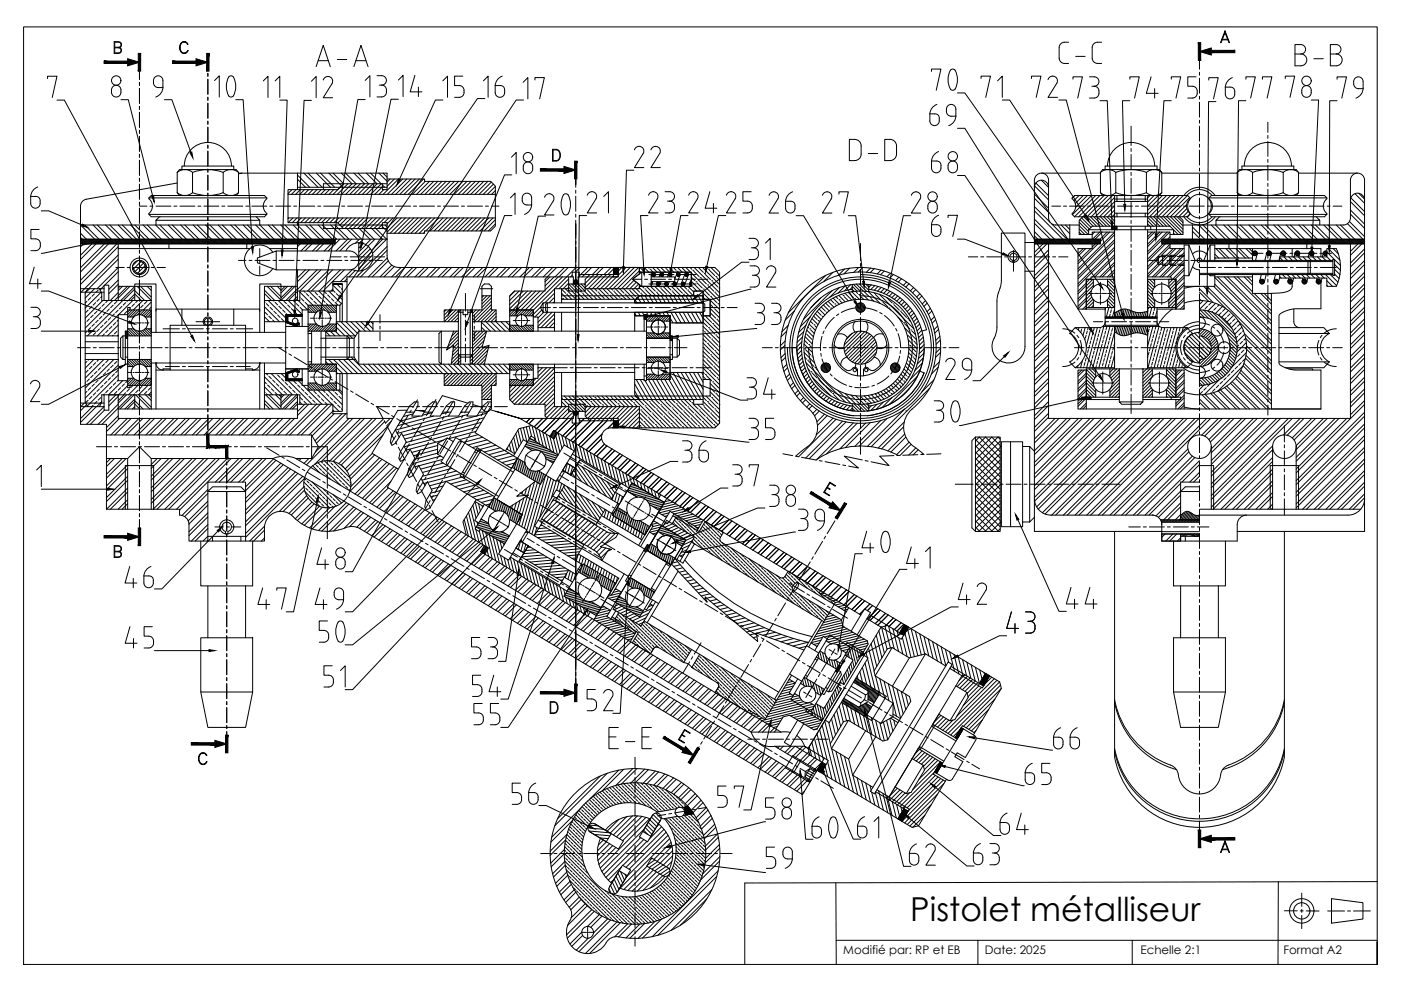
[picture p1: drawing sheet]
<svg xmlns="http://www.w3.org/2000/svg" width="594mm" height="420mm" viewBox="0 0 594 420" stroke-linecap="round" stroke-linejoin="round" font-family="sans-serif">
<defs><g id="words">
<g font-size="23.8">
<text x="81.8" y="46.2">10</text>
<text x="388.1" y="43.4">70</text>
<text x="223.7" y="96.3">20</text>
<text x="389.1" y="184.1">30</text>
<text x="359.5" y="239.5">40</text>
<text x="337.3" y="360.5">60</text>
</g>
<text font-size="23.4" x="128.4" y="277.3">50</text>
<g font-size="14.6">
<text x="393" y="54.7">69</text>
<text x="324.9" y="91.7">26</text>
<text x="393.7" y="101.6">67</text>
<text x="288.2" y="197.2">36</text>
<text x="337.3" y="226.5">39</text>
<text x="445.6" y="318.9">66</text>
</g>
<g font-size="14.1">
<text x="133" y="29.6">A-A</text>
<text x="448" y="28.2">C-C</text>
<text x="547.9" y="29.3">B-B</text>
<text x="153.5" y="42.3">13</text>
<text x="167.6" y="42.3">14</text>
<text x="203.9" y="42.3">16</text>
<text x="511.2" y="43">76</text>
<text x="565.9" y="43">79</text>
<text x="358.4" y="69.5">D-D</text>
<text x="267.8" y="72.3">22</text>
<text x="393.7" y="74.4">68</text>
<text x="215.2" y="92.4">19</text>
<text x="347.5" y="91.7">27</text>
<text x="385.2" y="91.7">28</text>
<text x="399.7" y="162.3">29</text>
<text x="315.4" y="170.4">34</text>
<text x="316.4" y="187.7">35</text>
<text x="309.4" y="207.4">37</text>
<text x="51.9" y="250.5">46</text>
<text x="405" y="257.5">42</text>
<text x="108.3" y="259.6">47</text>
<text x="132.3" y="259.6">49</text>
<text x="247.6" y="302.7">52</text>
<text x="199.7" y="308.7">55</text>
<text x="433.6" y="333.7">65</text>
<text x="215.9" y="342.2">56</text>
<text x="303" y="343.6">57</text>
<text x="323.5" y="348.5">58</text>
<text x="373.6" y="356.7" transform="rotate(-90 373.6 356.7)">61</text>
<text x="423" y="354.9">64</text>
<text x="323.8" y="369.7">59</text>
<text x="384.5" y="367.9">62</text>
<text x="411.3" y="367.9">63</text>
</g>
<text font-size="14" x="386" y="390.3">Pistolet métalliseur</text>
<g font-size="13.7">
<text x="141.8" y="42.7" transform="rotate(-90 141.8 42.7)">12</text>
<text x="186.6" y="42.3">15</text>
<text x="220.5" y="43">17</text>
<text x="414.9" y="42.3">71</text>
<text x="436" y="42.3">72</text>
<text x="453.7" y="42.7">73</text>
<text x="478" y="42.7">74</text>
<text x="495.3" y="42.7">75</text>
<text x="527" y="42.7">77</text>
<text x="543.6" y="42.3">78</text>
<text x="215.5" y="74.8">18</text>
<text x="247.6" y="91.4">21</text>
<text x="273.8" y="91.4">23</text>
<text x="290.7" y="91.4">24</text>
<text x="306.6" y="91.4">25</text>
<text x="327.4" y="111.1" transform="rotate(-90 327.4 111.1)">31</text>
<text x="316.8" y="122.8">32</text>
<text x="318.9" y="138.6">33</text>
<text x="325.3" y="215.9">38</text>
<text x="133" y="242.4">48</text>
<text x="383.1" y="242">41</text>
<text x="450.8" y="259.3">44</text>
<text x="425.8" y="269.5">43</text>
<text x="51.9" y="275.9">45</text>
<text x="198.6" y="280.5">53</text>
<text x="147.1" y="292.5" transform="rotate(-90 147.1 292.5)">51</text>
<text x="199" y="296.3">54</text>
<text x="256.8" y="318.6">E-E</text>
</g>
<text font-size="11.5" x="119.6" y="42.7" transform="rotate(-90 119.6 42.7)">11</text>
<g font-size="5">
<text x="357.6" y="404.6">Modifié par: RP et EB</text>
<text x="417.6" y="404.6">Date: 2025</text>
<text x="483.6" y="404.4">Echelle 2:1</text>
<text x="544.2" y="404.4">Format A2</text>
</g>
</g></defs>
<!-- layer: HACHURES -->
<g fill="none" stroke="#000" stroke-width=".42">
<path d="M126.1 76l3.5 3.4M126.1 74.2l5.2 5.2M128.9 73.4l6 6M130.6 73.4l6 6M134.2 73.4l6 6M135.9 73.4l6 6M139.5 73.4l5.3 5.3M141.2 73.4l4.6 4.5-4.5 4.5M144.8 73.4l4.5 4.5-4.5 4.5M146.5 73.4l4.6 4.5-4.5 4.5M147.5 77.9l-4.5 4.5M150.1 73.4l4.5 4.5-4.5 4.5"/>
<path d="M151.8 73.4l4.6 4.5-4.5 4.5M152.8 77.9l-4.5 4.5M155.4 73.4l4.5 4.5-4.5 4.5M157.1 73.4l4.6 4.5-4.5 4.5M158.1 77.9l-4.5 4.5M160.7 73.4l3.4 3.5M162.1 79.2l-3.2 3.2M162.1 78.4l1 1M162.4 73.4l1.7 1.7M165.4 75.9l-1.3 1.3M167.2 75.9l-3.1 3.1M169 75.9l-6.5 6.5"/>
<path d="M170.7 75.9l-6.5 6.5M172.5 75.9l-6.5 6.5M174.3 75.9l-6.5 6.5M176.1 75.9l-6.6 6.5M177.8 75.9l-6.5 6.5M179.6 75.9l-6.5 6.5M180.4 76.9l-5.6 5.5M182.1 76.9l-5.5 5.5M183.9 76.9l-5.5 5.5M185.7 76.9l-5.5 5.5M187.4 76.9l-5.5 5.5M189.2 76.9l-5.5 5.5"/>
<path d="M191 76.9l-5.5 5.5M192.7 76.9l-5.5 5.5M194.5 76.9l-5.5 5.5M196.3 76.9l-5.5 5.5M198 76.9l-5.5 5.5M199.8 76.9l-5.5 5.5M201.6 76.9l-5.5 5.5M203.3 76.9l-5.5 5.5M205.1 76.9l-5.5 5.5M206.9 76.9l-5.5 5.5M208.3 77.2l-5.2 5.2M209.2 78.1l-4.3 4.3"/>
<path d="M210 79l-3.3 3.4M438.7 78.8l5.9 6M439.2 77.6l5.4 5.4M441.6 76.4l3 3.1M34.1 98.9l4.6 4.5M34.2 95.4l7.9 8M36 95.4l8 8M39.5 95.4l7.9 8M41.3 95.4l8 8M44.8 95.4l8 8M46.6 95.4l8.1 8M50.1 95.4l8 8"/>
<path d="M51.9 95.4l6 6M55.4 95.4l8 8M57.2 95.4l6 6M60.7 95.4l8 8M62.5 95.4l6 6M66 95.4l6 6M67.8 95.4l6 6M71.3 95.4l8.1 8M73.1 95.4l6 6M76.6 95.4l6 6M78.4 95.4l6 6M81.9 95.4l6 6"/>
<path d="M83.7 95.4l6 6M87.2 95.4l6 6M89 95.4l7.9 8M92.5 95.4l6 6M94.3 95.4l6 6M97.8 95.4l6 6M99.6 95.4l8 8M103.1 95.4l6 6M104.9 95.4l8 8M108.4 95.4l6 6M110.2 95.4l8 8M113.7 95.4l7.9 8"/>
<path d="M115.5 95.4l8 8M119 95.4l8 8M120.8 95.4l6 6M122.4 92.4l-.3 .3M123.8 80.4l-1.7 1.7M124.2 92.4l-2 2M124.3 95.4l8 8-3 3M125.6 80.4l-2 2M126 92.4l-2 2M126.1 95.4l8.1 8M127.3 80.4l-1.9 2M127.7 92.4l-2 2"/>
<path d="M129.1 80.4l-2 2M129.5 92.4l-2 2M129.6 95.4l8 8M130.9 80.4l-2 2M131.3 92.4l-2 2M131.4 95.4l6 6M132.7 80.4l-2 2M133 92.4l-2 2M134.4 80.4l-2 2M134.8 92.4l-2 2M134.9 95.4l7.2 7.2M136.2 80.4l-2 2"/>
<path d="M136.6 92.4l-2 2M136.7 95.4l6 6M138 80.4l-2 2M138.3 92.4l-2 2M139.7 80.4l-2 2M140.1 92.4l-2 2M140.2 95.4l6 6M141.5 80.4l-2 2M141.9 92.4l-2 2M142 95.4l6 6M143.6 92.4l-2 2M145.4 92.4l-2.1 2.1"/>
<path d="M147 96.9l4.5 4.5M147.2 92.4l-3 3M148.8 96.9l4.5 4.5M148.9 92.4l-3.9 3.9M150.7 92.4l-4.5 4.5M152.3 96.9l4.6 4.5M152.5 92.4l-4.5 4.5M154.1 96.9l4.5 4.5M154.2 92.4l-4.5 4.5M156 92.4l-4.5 4.5M157.6 96.9l4.6 4.5M157.8 92.4l-4.5 4.5"/>
<path d="M159.4 96.9l4.5 4.5M159.5 92.4l-4.5 4.5M161.3 92.4l-4.5 4.5M162.1 95.1l-1.8 1.8M162.1 96.9h.1M162.1 96.1l2 2M162.7 80.4l-2 2M163.1 92.4l-4.5 4.5M163.2 95.4l.9 .9M164.9 92.4l-2 2M166.6 92.4l-2.5 2.5M168.4 92.4l-4.3 4.3"/>
<path d="M170.2 92.4l-6.1 6M171.9 92.4l-6.5 6.5M173.7 92.4l-6.5 6.5M175.5 92.4l-6.5 6.5M177.2 92.4l-6.5 6.5M179 92.4l-6.5 6.5M180 98.4l-.4 .5M180.8 92.4l-6.5 6.5M182.5 92.4l-6.5 6.5M184.3 92.4l-6.5 6.5M186.1 92.4l-5.5 5.5M187.8 92.4l-5.5 5.5"/>
<path d="M189.6 92.4l-5.5 5.5M191.4 92.4l-5.5 5.5M193.1 92.4l-5.5 5.5M194.9 92.4l-5.5 5.5M196.7 92.4l-5.5 5.5M198.4 92.4l-5.5 5.5M200.2 92.4l-5.5 5.5M202 92.4l-5.5 5.5M203.7 92.4l-5.5 5.5M205.5 92.4l-5.5 5.5M207.3 92.4l-5.5 5.5M209 92.4l-5.5 5.5"/>
<path d="M210 93.2l-4.7 4.7M210 94.9l-2.9 3M210 80.8l-1.6 1.6M438.6 100l3.4 3.4M438.6 98.2l5.3 5.2M438.6 94.7l8.7 8.7M438.6 89.4l14.1 14M438.6 84.1l6 6M438.6 82.3l6 6M438.6 87.6l6.6 6.6M438.6 92.9l8.5 8.5M445.8 94.8l6.6 6.6"/>
<path d="M450 95.4l3.6 3.7M451.7 95.4l1.9 1.9M455.8 82.9l-1.2 1.2M457.6 82.9l-2.2 2.2M457.6 97l2.4 2.4M457.6 95.6l3.8 3.8M457.6 94.2l4 4M457.6 98.5l1 .9M457.9 93.1l4 4M458.6 92.4l4 4M459.3 82.9l-3.3 3.4M459.5 91.9l4 4"/>
<path d="M461.1 82.9l-5 5M462.4 91.9l4 4M462.9 82.9l-8.2 8.1M463.8 91.9l4 4M464.2 98.4l-1.1 1.1M464.6 82.9l-9 9M465.2 91.9l4 4M466.3 98.4l-3.1 3 2 2M466.4 82.9l-9 9M466.6 91.9l4 4M467.4 98.4l-3 3M468.2 82.9l-9 9"/>
<path d="M469.4 91.9l3.2 3.2M469.5 98.4l-3 3M469.9 82.9l-9 9 4.1 4M470.5 98.4l-3.9 3.9M470.9 91.9l1.7 1.8M471.6 95.9l-.3 .3M471.7 82.9l-9 9M471.9 95.9l-.6 .6M472.3 95.9l-1 1M472.3 91.9l.3 .4M472.6 87.3l-4.6 4.6 4 4M472.6 85.5l-6.4 6.4"/>
<path d="M472.6 83.7l-8.1 8.2M472.6 98.4l-15.5 15.5M472.6 99.5l-15.5 15.5M472.6 95.9l-1.3 1.3M472.6 90.8l-1.1 1.1M472.6 89l-2.8 2.9M473 95.9l-1.5 1.5M473.3 95.9l-1.5 1.5M473.6 96l-1.4 1.4M473.6 96.3l-1.1 1.1M473.6 96.7l-.7 .7M473.6 97l-.4 .4"/>
<path d="M473.6 97.4h.1M486.6 94.9l1 1M486.6 93.5l2.4 2.4M486.6 92.1l3.8 3.8M487.6 82.9l-1 1M487.8 91.9l4 4M488.6 98.4l-2 1.9M489.4 82.9l-2.8 2.8M489.6 98.4l-3 3M490.7 91.9l4 4M491.1 82.9l-4.5 4.5M491.8 98.4l-5.2 5.1"/>
<path d="M492.1 91.9l4 4M492.8 98.4l-6.2 6.2M492.9 82.9l-6.3 6.3M493.5 91.9l7.5 7.5M494.7 82.9l-8.1 8.1M494.9 91.9l6.7 6.7M494.9 98.4l-8.3 8.3M496 98.4l-3.1 3 2 2M496.5 82.9l-9.1 9M497.6 98.9l.6 .5M497.6 97.5l2 1.9M497.7 91.9l3.9 3.9"/>
<path d="M498.2 82.9l-9 9 4 4M499.1 91.9l2.5 2.5M500 82.9l-9 9M501.8 82.9l-9.1 9M503.2 86.8l-5.1 5.1M503.3 88.5l-3.5 3.4M503.5 82.9l-9 9M503.8 89.7l-2.2 2.2M504.5 83.7l-8.2 8.2 5.3 5.3M504.6 90.6l-1.2 1.3M505.6 98l5.3 5.4M505.6 96.3l7.2 7.1"/>
<path d="M508.3 95.4l6 6M510.1 95.4l6 6M513.6 95.4l6 6M515.4 95.4l8.1 8M518.9 95.4l8 8M520.7 95.4l8.1 8M524.2 95.4l8 8M526 95.4l6 6M529.5 95.4l8 8M531.3 95.4l6 6M534.8 95.4l8.1 8M536.6 95.4l6 6"/>
<path d="M540.1 95.4l8.1 8M541.9 95.4l6 6M545.4 95.4l8.1 8M547.2 95.4l6 6M550.7 95.4l6 6M552.5 95.4l6 6M556 95.4l6 6M557.8 95.4l6 6M561.3 95.4l6 6M563.1 95.4l7.9 8M566.6 95.4l6 6M568.4 95.4l7.9 8"/>
<path d="M571.4 94.8l6.5 6.6M572.2 93.9l6.4 6.4M572.6 90.8l6 6M572.6 85.5l6 6M572.6 89l6 6M572.8 83.9l5.8 5.8M574.5 82.1l4.1 4.1M576.2 81.9l2.4 2.5M34.1 103l.4 .4M34.1 102.7l.8 .7M34.1 102.3l1.2 1.1M34.1 101.9l1.5 1.5"/>
<path d="M34.1 101.5l1.9 1.9M34.1 100.7l.8 .7M34.4 101.4l2 2M34.8 101.4l2 2M35.2 101.4l2 2M35.4 103.4l-1.3 1.3M35.5 101.4l2 2M35.9 101.4l2 2M36.3 101.4l2 2M37.1 101.4l2 2M37.4 101.4l2 2M37.8 101.4l2 2"/>
<path d="M38.2 101.4l2 2M38.6 101.4l2 2M38.9 103.4l-4.8 4.8M39 101.4l2 2M39.3 101.4l2 2M39.7 101.4l2 2M40.5 101.4l2 2M40.7 103.4l-6.6 6.6M40.9 101.4l2 2M41.2 101.4l2 2M41.6 101.4l2 2M42.4 101.4l2 2"/>
<path d="M42.8 101.4l2 2M43.1 101.4l2 2M43.5 101.4l2 2M43.9 101.4l2 2M44.2 103.4l-10.1 10.1M44.3 101.4l2 2M44.7 101.4l2 2M45.1 101.4l2 2M45.8 101.4l2 2M46 103.4l-11.9 11.9M46.2 101.4l2 2M46.6 101.4l2 2"/>
<path d="M47 101.4l2 2M47.7 101.4l2 2M48.1 101.4l2 2M48.5 101.4l2 2M48.9 101.4l2 2M49.2 101.4l2 2M49.6 103.4l-15.5 15.4M49.6 101.4l2 2M50 101.4l2 2M50.1 108.1l-15.7 15.8M50.1 118.7l-4 4M50.1 113.4l-8.9 9"/>
<path d="M50.1 109.9l-12.5 12.5M50.1 104.6l-16 16M50.1 115.2l-5.7 5.7M50.4 101.4l2 2M51.1 101.4l2 2M51.5 101.4l2 2M51.9 101.4l2 2M52.3 101.4l2 2M53 101.4l2 2M53.4 101.4l2 2M53.8 101.4l2 2M54.2 101.4l2 2"/>
<path d="M54.6 101.4l2 2M54.9 101.4l2 2M55.3 101.4l2 2M55.7 101.4l2 2M56.5 101.4l2 2M56.9 101.4l2 2M57.2 101.4l2 2M57.6 101.4l2 2M58 101.4l2 2M58.4 101.4l2 2M58.4 110.5l-2.2 2.1M58.7 101.4l2 2"/>
<path d="M59.1 101.4l2 2M59.5 101.4l2 2M59.9 101.4l2 2M60.1 110.6l-3.8 3.7M60.3 101.4l2 2M60.7 101.4l2 2M61 101.4l2 2M61.2 111.2l-4.3 4.3M61.8 101.4l2 2M61.9 112.3l-3.9 3.9M62.1 113.8l-2.5 2.6M62.2 101.4l2 2"/>
<path d="M62.6 101.4l2 2M62.9 101.4l2 2M63.3 101.4l2 2M63.7 101.4l2 2M64.1 101.4l2 2M64.5 101.4l2 2M64.8 101.4l2 2M65.2 101.4l2 2M65.6 101.4l2 2M66 101.4l2 2M66.4 101.4l2 2M67.1 101.4l2 2"/>
<path d="M67.5 101.4l2 2M67.9 101.4l2 2M68.3 101.4l2 2M68.6 101.4l2 2M69 101.4l2 2M69.4 101.4l2 2M69.8 101.4l2 2M70.2 101.4l2 2M70.5 101.4l2 2M70.9 101.4l2 2M71.3 101.4l2 2M71.7 101.4l2 2"/>
<path d="M72.1 101.4l2 2M72.5 101.4l2 2M72.8 101.4l2 2M73.2 101.4l2 2M73.6 101.4l2 2M74 101.4l2 2M74.3 101.4l2 2M74.7 101.4l2 2M75.1 101.4l2 2M75.5 101.4l2 2M75.9 101.4l2 2M76.3 101.4l2 2"/>
<path d="M76.6 101.4l2 2M77 101.4l2 2M77.8 101.4l2 2M78.2 101.4l2 2M78.5 101.4l2 2M78.9 101.4l2 2M79.3 101.4l2 2M79.7 101.4l2 2M80.1 101.4l2 2M80.4 101.4l2 2M80.8 101.4l2 2M81.2 101.4l2 2"/>
<path d="M81.6 101.4l2 2M82 101.4l2 2M82.3 101.4l2 2M82.7 101.4l2 2M83.1 101.4l2 2M83.5 101.4l2 2M83.9 101.4l2 2M84.2 101.4l2 2M84.6 101.4l2 2M85 101.4l2 2M85.4 101.4l2 2M85.8 101.4l2 2"/>
<path d="M86.1 101.4l2 2M86.5 101.4l2 2M86.9 101.4l2 2M87.3 101.4l2 2M87.7 101.4l2 2M88.1 101.4l2 2M88.4 101.4l2 2M88.8 101.4l2 2M89.2 101.4l2 2M89.6 101.4l2 2M90 101.4l1.9 2M90.3 101.4l2 2"/>
<path d="M90.7 101.4l2 2M91.1 101.4l2 2M91.5 101.4l2 2M91.9 101.4l2 2M92.2 101.4l2 2M92.6 101.4l2 2M93 101.4l2 2M93.4 101.4l2 2M93.8 101.4l2 2M94.1 101.4l2 2M94.5 101.4l2 2M95.3 101.4l2 2"/>
<path d="M95.7 101.4l2 2M96 101.4l2 2M96.4 101.4l2 2M96.8 101.4l2 2M97.2 101.4l2 2M97.6 101.4l2 2M97.9 101.4l2 2M98.3 101.4l2 2M98.7 101.4l2 2M99.1 101.4l2 2M99.5 101.4l2 2M99.8 101.4l2 2"/>
<path d="M100.2 101.4l2 2M100.6 101.4l2 2M101 101.4l2 2M101.4 101.4l2 2M101.7 101.4l2 2M102.1 101.4l2 2M102.5 101.4l2 2M102.9 101.4l2 2M103.3 101.4l2 2M103.7 101.4l2 2M104 101.4l2 2M104.4 101.4l2 2"/>
<path d="M104.8 101.4l2 2M105.2 101.4l2 2M105.9 101.4l2 2M106.3 101.4l2 2M106.7 101.4l2 2M107.1 101.4l2 2M107.5 101.4l2 2M107.8 101.4l2 2M108.2 101.4l2 2M108.6 101.4l2 2M109 101.4l2 2M109.4 101.4l2 2"/>
<path d="M109.7 101.4l2 2M110.1 101.4l2 2M110.5 101.4l2 2M111.3 101.4l2 2M111.6 101.4l2 2M112 101.4l2 2M112.4 101.4l2 2M112.8 101.4l2 2M113.2 101.4l2 2M113.5 101.4l2 2M113.9 101.4l2 2M114.3 101.4l2 2"/>
<path d="M114.7 101.4l2 2M115.1 101.4l2 2M115.4 101.4l2 2M115.8 101.4l2 2M116.6 101.4l2 2M117 101.4l2 2M117.3 101.4l2 2M117.7 101.4l2 2M118.1 101.4l2 2M118.5 101.4l2 2M118.9 101.4l2 2M119.3 101.4l2 2"/>
<path d="M120 101.4l2 2M120.4 101.4l2 2M120.8 101.4l2 2M121.2 101.4l2 2M121.9 101.4l2 2M122.3 101.4l2 2M122.7 101.4l2 2M123.1 101.4l2 2M123.4 101.4l2 2M123.8 101.4l2 2M124.2 101.4l2 2M124.6 101.4l2 2"/>
<path d="M125.3 101.4l2 2-1.2 1.2M125.7 101.4l2 2M126.1 101.4l2 2M126.2 114.4l-.1 .1M126.5 101.4l2 2M126.9 101.4l2 2M127.2 101.4l2 2M127.6 101.4l2 2M128 101.4l2 2M128.4 101.4l2 2M128.8 101.4l2 2M129.1 101.4l2 2"/>
<path d="M129.5 114.4l-3.4 3.4M129.5 101.4l2 2M129.9 101.4l2 2M130.6 103.4l-3 3M130.7 101.4l2 2M131.1 101.4l2 2M131.2 114.4l-5.1 5M131.4 101.4l2 2M131.8 101.4l2 2M132.6 101.4l2 2M132.9 101.4l2 2M133.3 101.4l2 2"/>
<path d="M133.7 101.4l2 2M134.1 101.4l2 2M134.5 114.4l-8.4 8.3M134.5 101.4l2 2M134.9 101.4l2 2M135.2 101.4l2 2M135.6 103.4l-3 3M136 101.4l2 2M136.1 114.4l-9 9M136.4 101.4l2 2M136.8 101.4l2 2M137.1 101.4l2 2"/>
<path d="M137.2 103.4l-3 3M137.5 101.4l2 2M137.9 101.4l2 2M138.3 101.4l2 2M138.7 101.4l2 2M139 101.4l2 2M139.4 114.4l-9 9M139.4 101.4l2 2M139.8 101.4l2 2M140.2 101.4l1.9 2M140.5 103.4l-3 3M140.6 101.4l1.5 1.6"/>
<path d="M141.1 114.4l-9.1 9M141.3 101.4l.8 .8M141.7 101.4l.4 .4M142.1 101.4v.1M142.5 101.4l-.4 .4M144.2 101.4l-5 5M144.3 114.4l-8.9 9M146 114.4l-9 9M147.1 118.2l-1.2 1.2M147.5 101.4l-5 5M149.1 101.4l-5 5M149.4 114.3l-5.1 5.1"/>
<path d="M150.6 114.7l-2.7 2.7M152.4 101.4l-1.7 1.7M154 103.2l-1.9 1.9M154.1 101.4l-2 1.9M154.1 114.6l-2.9 2.8M155.2 103.8l-3.1 3.1M156.3 104.5l-4.2 4.1M157.1 105.5l-5 4.9M157.4 101.4l-2.3 2.3M157.7 106.6l-5.6 5.6M158.1 108l-6 6M158.1 109.8l-5.1 5"/>
<path d="M159 101.4l-2.9 3M162.3 101.4l-4.8 4.8M163.9 101.4l-6 6M164.1 104.5l-6.3 6.3M164.1 106.2l-11.2 11.2M164.2 109.4l-8 8M164.6 110.6l-6.8 6.8M166.1 112.4l-5 5M167.2 113l-4.4 4.4M170.1 113.4l-4 4M171.7 113.4l-4 4M175 113.4l-4 4"/>
<path d="M176.7 113.4l-4 4M180 113.4l-4 4M181.6 113.4l-4 4M184.9 113.4l-4 4M186.6 113.4l-4 4M189.9 113.4l-4 4M191.5 113.4l-4 4M194.8 113.4l-4 4M196.5 113.4l-4 4M199.8 113.4l-4 4M201.4 113.4l-4 4M204.7 113.4l-4 4"/>
<path d="M206.4 113.4l-4 4M209.7 113.4l-4 4M211.3 113.4l-4 4M214.6 113.4l-4 4M216.2 113.4l-4 4M219.6 113.4l-4 4M221.2 113.4l-4 4M224.5 113.4l-4 4M226.1 113.4l-4 4M229.4 113.4l-4 4M231.1 113.4l-4 4M233.2 117.4l-2.1 2"/>
<path d="M234.4 113.4l-4 4M234.9 117.4l-3.8 3.8M236 113.4l-4 4M236.7 117.4l-5.6 5.6M238.5 117.4l-14 14M239.3 113.4l-4 4M240.3 117.4l-5 5M241 113.4l-4 4M241.1 118.3l-4.1 4.1M242.6 116.7l-.7 .7M243.1 119.8l3.6 3.6M243.1 119.7l.8 .7"/>
<path d="M243.1 119.5l.9 .9M243.2 119.4l1 1M243.3 119.3l1.1 1.1M243.4 119.2l1.2 1.2M243.4 119.1l1.4 1.3M243.5 119l1.4 1.4M243.6 118.9l4.5 4.5M243.7 118.8l1.4 1.5M243.8 118.7l1.3 1.4M243.9 118.6l1.2 1.3M244 118.6l1.1 1.1M244.1 118.5l1 1"/>
<path d="M244.3 113.4l-4 4M245.9 113.4l-2 2M249.2 113.4l-3.6 3.6M250.9 113.4l-4 4M251.9 116.4l-3.8 3.7M253.6 116.4l-5.5 5.5M254.2 113.4l-3 3M255.4 116.4l-6 6M255.8 113.4l-3 3M257.2 116.4l-6 6M258.9 116.4l-6 6M259.1 113.4l-3 3"/>
<path d="M260.1 114l-2.3 2.4M260.1 117l-5.4 5.4M260.2 113.4h-.1M260.3 113.4l-.2 .2M260.5 113.4l-.4 .4M260.7 113.4l-.6 .6M260.9 113.4l-.8 .7M261.1 113.4l-1 .9M261.2 113.4l-1.1 1.1M261.4 113.4l-1.3 1.3M261.5 117.4l-5 5M261.6 113.4l-1.5 1.5"/>
<path d="M261.8 113.4l-1.7 1.6M261.9 113.4l-1.8 1.8M262.1 113.4l-2 2M262.1 114.3l-2 2M262.1 115l-1.4 1.4M262.1 113.6l-2 2M262.1 116.4h.1M262.1 116.2l-.2 .2M262.1 116l-.3 .4M262.1 115.9l-.5 .5M262.1 115.7l-.7 .7M262.1 115.5l-.9 .9"/>
<path d="M262.1 115.3l-1 1.1M262.1 115.1l-1.2 1.3M262.1 114.8l-1.6 1.6M262.1 114.6l-1.8 1.8M262.1 114.4l-1.9 2M262.1 114.1l-2 2M262.1 113.9l-2 2M262.1 113.7l-2 2M263.7 113.4l-1.6 1.6M265.5 113.4l-3.4 3.3M267.2 113.4l-9 9M268.8 118.9l-3.5 3.5"/>
<path d="M269 113.4l-9 9M269.8 119.7l-2.7 2.7M270.8 113.4l-9 9M271.1 114.8l-7.6 7.6M271.1 114.9l.5 .5M271.4 113.4l2 2M273.1 113.4l2 2M274.9 113.4l.3 .3M275.7 114.2h.1M276.1 114.6l.8 .8M276.2 119.9h-.1M276.2 120l-.1 .1"/>
<path d="M276.7 115.8l-.2 .2M276.7 113.4l2 2M277 115.7l-.6 .6M277.2 115.7l-.8 .7M277.3 115.7l-.9 .9M277.5 115.7l-1 1M277.6 115.8l-1.1 1M277.7 115.9l-1.1 1M277.7 116l-1 1M277.8 116.1l-1 1M277.9 116.2l-.9 .9M277.9 116.6l-.6 .5"/>
<path d="M277.9 116.4l-.8 .7M278.4 113.4l1.7 1.6M278.7 119.8l-.2 .2M279 119.7l-.6 .6M279.2 119.7l-.8 .8M279.3 119.7l-.9 .9M279.5 119.7l-1 1M279.6 119.8l-1.1 1.1M279.7 119.9l-1.1 1M279.8 120l-1.1 1M280.2 113.4l2 2M280.3 115.7l-.3 .3"/>
<path d="M280.5 115.7l-.6 .6M280.7 115.7l-.8 .8M280.9 115.7l-1 .9M281 115.7l-1 1.1M281.1 115.8l-1.1 1.1M281.2 115.9l-1.1 1.1M281.3 116l-1.1 1M281.3 116.1l-1 1M281.4 116.6l-.6 .5M281.4 116.2l-.9 .9M281.4 116.4l-.8 .7M282.3 113.7h.1"/>
<path d="M282.3 119.7l-.3 .4M282.6 119.7l-.7 .6M282.7 119.7l-.8 .8M282.7 114.2l1.3 1.2M282.9 119.7l-1 .9M283 119.7l-1 1.1M283.1 119.8l-1.1 1.1M283.2 119.9l-1.1 1.1M283.8 113.4l1.9 2M283.8 115.7l-.4 .4M284.1 115.7l-.7 .6M284.2 115.7l-.8 .8"/>
<path d="M284.4 115.7l-1 1M284.5 115.7l-1 1.1M284.6 115.8l-1 1.1M284.7 115.9l-1.1 1.1M284.8 116l-1.1 1M284.8 116.1l-.9 1M284.8 116.7l-.4 .4M284.9 116.3l-.9 .8M284.9 116.4l-.7 .7M285.5 113.4l1.2 1.2M285.9 119.7l-.5 .4M286.1 119.7l-.7 .7"/>
<path d="M286.3 119.7l-.9 .8M286.4 119.7l-1 1M286.5 119.8l-1 1M286.6 119.8l-1 1.1M286.7 119.9l-1 1.1M287.2 115h.1M287.3 113.4l2 2M287.4 115.7l-.5 .5M287.6 115.7l-.7 .7M287.8 115.7l-.9 .8M287.9 115.7l-1 1M288 115.8l-1 1"/>
<path d="M288.1 115.8l-1 1.1M288.2 115.9l-1 1.1M288.3 116l-1 1.1M288.3 116.7l-.3 .4M288.3 116.2l-.9 .9M288.4 116.3l-.9 .8M288.4 116.5l-.7 .6M289.4 113.7l1.7 1.7M289.4 119.7l-.5 .5M289.6 119.7l-.7 .7M289.8 119.7l-.9 .9M289.9 119.7l-1 1"/>
<path d="M290 119.8l-1 1M290.1 119.8l-1 1.1M290.2 119.9l-1 1.1M290.4 116.4h.1M290.8 113.4l2 2M291 115.7l-.6 .5M291.2 115.7l-.8 .7M291.3 115.7l-.9 .9M291.4 115.7l-1 1M291.6 115.8l-1.1 1M291.7 115.9l-1.1 1M291.7 116l-1 1"/>
<path d="M291.8 116.8l-.3 .2M291.8 116.1l-1 1M291.9 116.2l-1 .9M291.9 116.3l-.8 .8M291.9 116.5l-.6 .6M292.6 113.4l.7 .8M293 119.7l-.6 .5M293.1 119.7l-.7 .7M293.1 119.9l-.7 .7M293.1 119.2l4.2 4.2M293.1 115.7l12 12M293.1 117.5l1.6 1.5"/>
<path d="M293.8 114.6h.1M294.2 115l2.2 2.3M294.4 113.4l10.7 10.8M295.1 119.5h.1M295.6 119.9l2.2 2.2M296.1 113.4l2.1 2.1M296.9 117.7h.1M297.3 118.1l2.2 2.2M297.9 113.4l7.2 7.2M298.7 115.9h.1M299.1 116.4l2.2 2.2M299.7 113.4l.3 .3"/>
<path d="M300.4 114.2h.1M300.9 114.6l2.2 2.2M301.4 113.4l3.7 3.7M301.8 119h.1M302.2 119.5l2.2 2.2M303.5 117.3h.1M304 117.7l1.1 1.2M350.1 116.8l-15.8 15.8M353.2 115.5l-3.9 3.9M358.1 114.1l-2.6 2.7M360.2 113.7l-2.3 2.4M364.1 113.4l-2.1 2.1"/>
<path d="M365.9 113.4l-2 1.9M369.1 113.7l-1.7 1.7M370.7 113.9l-1.7 1.7M373.6 114.5l-1.6 1.6M375 114.9l-1.6 1.6M377.6 115.9l-1.5 1.4M378.8 116.4l-1.5 1.4M381.2 117.5l-1.5 1.5M382.3 118.2l-1.4 1.4M384.4 119.6l-1.3 1.4M438.6 103l.4 .4-.4 .3M438.6 102.7l.8 .7"/>
<path d="M438.6 102.3l1.1 1.1M438.6 101.9l1.5 1.5M438.6 101.5l1.9 1.9M438.9 101.4l2 2M439.3 101.4l2 2M439.6 101.4l2 2M440.4 101.4l2 2M440.8 101.4l2 2M441.2 101.4l2 2M441.5 101.4l2 2M442.3 103.4l-3.7 3.6M442.3 101.4l2 2"/>
<path d="M442.7 101.4l2 2M443.1 101.4l2 2M443.5 101.4l2 2M443.8 101.4l2 2M443.9 103.4l-5.3 5.3M444.2 101.4l2 2M444.6 101.4l2 2M444.6 106l-6 6M444.6 107.6l-6 6M444.6 110.9l-6 6M444.6 115.9l-6 6M444.6 112.6l-6 6"/>
<path d="M444.6 117.5l-6 6M445 101.4l2 2M445.7 101.4l2 2M446.1 101.4l2 2M446.5 101.4l2 2M446.9 101.4l2 2M447.3 101.4l2 2M447.6 101.4l2 2M448 101.4l2 2M448.4 101.4l2 2M448.8 101.4l2 2M449.2 101.4l2 2"/>
<path d="M449.5 101.4l2 2M449.9 101.4l2 2M450.3 101.4l2 2M451.1 101.4l2 2M451.4 101.4l2 2M451.8 101.4l2 2M452.2 101.4l2 2M452.6 101.4l2 2M453 101.4l2 2M453.3 101.4l2 2M453.7 101.4l2 2M454.1 101.4l2 2"/>
<path d="M454.5 101.4l2 2M454.9 101.4l2 2M455.2 101.4l2 2M455.6 101.4l2 2M456 101.4l2 2M456.4 101.4l2 2M456.8 101.4l2 2M457.1 101.4l2 2M457.2 105.4l-.1 .1M457.5 101.4l2 2M457.9 101.4l2 2M458.3 101.4l2 2"/>
<path d="M458.7 101.4l2 2M459.1 101.4l2 2M459.3 105.4l-2.2 2.2M459.4 101.4l2 2M459.8 101.4l2 2M460.2 101.4l2 2M460.4 105.4l-3.3 3.2M460.6 101.4l2 2M460.6 120l-3.5 3.5M460.9 101.4l2 2M461.3 101.4l2 2M461.7 101.4l2 2"/>
<path d="M462 118.4l-1.4 1.4M462.1 101.4l2 2M462.5 101.4l2 2M462.5 105.4l-5.4 5.4M462.6 118l-.4 .4M462.9 101.4l2 2M463.4 118.4l-2.8 2.8M463.6 101.4l2 2M463.6 119.6l-3 3M464 101.4l2 2M464.4 101.4l2 2M464.5 103.4l-1.4 1.4"/>
<path d="M464.8 101.4l1.8 1.9M465.1 101.4l1.5 1.5M465.5 101.4l1.1 1.1M465.5 103.4l-8.4 8.4M465.9 101.4l.7 .7M466.3 101.4l.3 .3M469.6 119l3 3M470.5 118.4l2.1 2.1M471.9 118.4l.7 .7M472.6 101.6l-15.5 15.5M472.6 102.7l-15.5 15.5M472.6 104.8l-15.5 15.5"/>
<path d="M472.6 108l-9.4 9.4M472.6 111.2l-6.2 6.2M472.6 114.3l-3 3.1M472.6 105.9l-15.5 15.5M472.6 109l-8.3 8.4M472.6 112.2l-5.2 5.2M472.6 115.4l-2 2M486.6 119l2.9 2.9M487.5 118.4l2.1 2.2M488.9 118.4l.7 .8M492.6 103.4h.1M492.6 103l.4 .4"/>
<path d="M492.6 102.6l.8 .8M492.6 102.3l1.2 1.1M492.6 101.9l1.6 1.5M492.6 101.5l1.9 1.9M492.6 101.8l-6 6M493.1 103.4l-6.5 6.5M493.3 101.4l2 2M493.7 101.4l2 2M494.1 101.4l2 2M494.2 103.4l-7.6 7.6M494.4 101.4l2 2M494.8 101.4l2 2"/>
<path d="M495.6 101.4l2 2M495.9 118.4l-.3 .3M496 101.4l2 2M496.1 104.6l-9.5 9.5M496.1 100.4l-.9 1 2 2M496.1 103.6l-9.5 9.5M496.3 101.4l2 2M496.7 101.4l2 2M497.1 101.4l2 2M497.4 118.4l-1.8 1.7M497.5 105.4l-10.9 10.9M497.5 101.4l2 2"/>
<path d="M497.9 101.4l2 2M498.2 101.4l2 2M498.5 105.4l-11.9 11.9M498.6 118.6l-3 2.9M498.6 101.4l2 2M498.6 120l-2.5 2.5M499 101.4l2 2M499.4 101.4l2 2M499.8 101.4l2 2M500.1 101.4l2 2M500.5 101.4l2 2M500.7 105.4l-12 12"/>
<path d="M500.9 101.4l2 2M501.3 101.4l2 2M501.7 101.4l2 2M501.7 105.4l-12 12M502 101.4l2 2M502.1 107.1l-10.3 10.3M502.1 110.3l-7.1 7.1M502.1 108.2l-9.2 9.2M502.1 111.4l-6 6M502.1 116.7l-3.5 3.5M502.1 117.7l-3.5 3.5M502.1 113.5l-4.9 4.9"/>
<path d="M502.1 119.8l-3.5 3.5M502.1 114.5l-3.8 3.9M502.4 101.4l2 2M502.8 101.4l2 2M503.2 101.4l2 2M503.6 101.4l2 2M503.9 101.4l2 2M504.3 101.4l2 2M504.7 101.4l2 2M505.1 101.4l2 2M505.5 101.4l2 2M505.9 101.4l2 2"/>
<path d="M506.2 101.4l2 2M506.6 101.4l2 2M507 101.4l2 2M507.4 101.4l2 2M507.8 101.4l2 2M508.1 101.4l2 2M508.5 101.4l2 2M509.3 101.4l2 2M509.7 101.4l2 2M510 101.4l2 2M510.4 101.4l2 2M511.2 101.4l2 2"/>
<path d="M511.6 101.4l2 2M511.9 101.4l2 2M512.3 101.4l2 2M512.7 101.4l2 2M513.1 101.4l2 2M513.5 101.4l2 2M513.8 101.4l2 2M514.2 101.4l2 2M514.6 101.4l2 2M515 101.4l2 2M515.1 117.6l24 24M515.1 107.7l1.7 1.7"/>
<path d="M515.1 109.2l.3 .2M515.4 101.4l2 2M515.6 105.4l4 4M515.7 101.4l2 2M516.1 101.4l2 2M516.3 117.4l22.8 22.8M516.5 101.4l2 2M516.9 101.4l2 2M517 105.4l4 4M517.3 101.4l2 2M517.7 101.4l1.9 2M518 101.4l2 2"/>
<path d="M518.4 101.4l2 2M518.8 101.4l2 2M519.1 117.4l20 20M519.2 101.4l2 2M519.5 101.4l2 2M519.9 105.4l4 4M519.9 101.4l2 2M520.3 101.4l2 2M520.5 117.4l18.6 18.6M520.7 101.4l2 2M521.1 101.4l2 2M521.3 105.4l4 4"/>
<path d="M521.8 101.4l2 2M522.2 101.4l2 2M522.6 101.4l2 2M523 101.4l2 2M523.4 101.4l2 2M523.4 117.4l15.7 15.8M523.7 101.4l2 2M524.1 105.4l4 4M524.1 101.4l2 2M524.5 101.4l2 2M524.8 117.4l6.3 6.3M525.3 101.4l2 2"/>
<path d="M525.5 105.4l4 4M525.6 101.4l2 2M526 101.4l2 2M526.4 101.4l2 2M527.2 101.4l2 2M527.5 101.4l2 2M527.6 117.4l3.5 3.5M527.9 101.4l2 2M528.3 101.4l2 2M528.3 105.4l2.8 2.8M528.7 101.4l2 2M529 117.4l2.1 2.1"/>
<path d="M529.1 101.4l2 2M529.4 101.4l2 2M529.8 105.4l1.3 1.4M529.8 101.4l2 2M530.6 101.4l2 2M531 101.4l2 2M531.3 101.4l2 2M531.5 106.6l-.1 .2M531.7 101.4l2 2M532.1 106.4l-1 1M532.1 101.4l2 2M532.4 106.4l-1.2 1.3"/>
<path d="M532.5 101.4l2 2M532.7 106.6l-1.4 1.4M532.9 101.4l2 2M532.9 106.8l-1.4 1.4M533 107l-1.3 1.3M533.1 107.7l-.7 .7M533.1 107.3l-1.1 1.1M533.3 101.4l2 2M533.6 101.4l2 2M534 101.4l2 2M534.1 119.5l.9 .9M534.2 119.2l1.1 1.2"/>
<path d="M534.2 118.9l1.4 1.4M534.4 118.7l1.4 1.4M534.4 101.4l2 2M534.6 118.6l1.4 1.4M534.8 101.4l2 2M534.8 118.4l1.3 1.3M535.1 118.4l1 1M535.1 101.4l2 2M535.6 118.5l.4 .5M535.9 101.4l2 2M536.3 101.4l2 2M536.7 101.4l2 2"/>
<path d="M537.1 101.4l2 2M537.4 101.4l2 2M537.8 101.4l2 2M538 106.4l-.9 .9M538.2 101.4l2 2M538.3 106.4l-1.2 1.2M538.6 101.4l2 2M538.6 106.5l-1.4 1.4M538.8 106.7l-1.4 1.4M539 106.8l-1.4 1.4M539 101.4l2 2M539 107.8l-.4 .5"/>
<path d="M539.1 107.1l-1.3 1.3M539.1 107.4l-1 1M539.3 101.4l2 2M539.7 101.4l2 2M540.1 101.4l2 2M540.1 119.5l.9 .9M540.2 119.2l1.1 1.2M540.2 118.9l1.4 1.4M540.4 118.7l1.4 1.4M540.5 101.4l2 2M540.6 118.6l1.4 1.4M540.8 118.4l1.3 1.3"/>
<path d="M541.1 118.4l1 1M541.2 101.4l2 2M541.6 118.5l.4 .5M541.6 101.4l2 2M542 101.4l2 2M542.4 101.4l2 2M542.6 117.3l.7 .6M542.6 109.1l1.3 1.3M542.8 101.4l2 2M543.1 101.4l2 2M543.5 101.4l2 2M543.8 116.4l1.5 1.5"/>
<path d="M543.9 101.4l2 2M544 106.4l-.9 .9M544.3 101.4l2 2M544.3 106.4l-1.2 1.2M544.4 108.9l1.5 1.5M544.6 106.5l-1.4 1.4M544.7 101.4l2 2M544.8 106.7l-1.4 1.4M545 106.8l-1.4 1.4M545 107.8l-.4 .5M545 101.4l2 2M545.1 107.1l-1.3 1.3"/>
<path d="M545.1 107.4l-1 1M545.4 101.4l2 2M545.8 101.4l2 2M545.8 116.4l1.5 1.5M546.1 119.5l.9 .9M546.2 119.2l1.1 1.2M546.2 118.9l1.4 1.4M546.4 118.7l1.4 1.4M546.5 108.9l1.5 1.5M546.6 101.4l2 2M546.6 118.6l1.4 1.4M546.8 118.4l1.3 1.3"/>
<path d="M546.9 101.4l2 2M547.1 118.4l1 1M547.3 101.4l2 2M547.6 118.5l.4 .5M547.7 101.4l2 2M547.9 116.4l1.5 1.5M548.1 101.4l2 2M548.5 101.4l2 2M548.5 108.9l1.5 1.5M548.9 101.4l2 2M549.2 101.4l2 2M549.6 101.4l2 2"/>
<path d="M549.9 116.4l1.5 1.5M550 106.4l-.9 .9M550 101.4l2 2M550.3 106.4l-1.2 1.2M550.4 101.4l2 2M550.5 108.9l1.5 1.5M550.6 106.5l-1.4 1.4M550.7 101.4l2 2M550.8 106.7l-1.4 1.4M551 106.8l-1.4 1.4M551 107.8l-.4 .5M551.1 107.1l-1.3 1.3"/>
<path d="M551.1 107.4l-1 1M551.1 101.4l2 2M551.9 101.4l2 2M551.9 116.4l1.5 1.5M552.1 119.2l1.2 1.2M552.1 119.5l.9 .9M552.2 118.9l1.4 1.4M552.3 101.4l2 2M552.4 118.7l1.4 1.4M552.5 108.9l1.5 1.5M552.6 118.6l1.4 1.4M552.7 101.4l2 2"/>
<path d="M552.8 118.4l1.3 1.3M553 101.4l2 2M553.1 118.4l1 1M553.4 101.4l2 2M553.6 118.5l.4 .5M553.8 101.4l2 2M554 116.4l1.5 1.5M554.2 101.4l2 2M554.6 101.4l2 2M554.6 108.9l1.5 1.5M554.9 101.4l2 2M555.3 101.4l2 2"/>
<path d="M555.7 101.4l2 2M556 116.4l1.5 1.5M556 106.4l-.9 .9M556.1 101.4l2 2M556.3 106.4l-1.2 1.2M556.5 101.4l2 2M556.6 106.5l-1.4 1.4M556.6 108.9l1.5 1.5M556.8 106.7l-1.4 1.4M556.8 101.4l2 2M557 106.8l-1.4 1.4M557 107.8l-.4 .5"/>
<path d="M557.1 107.1l-1.3 1.3M557.1 107.4l-1 1M557.2 101.4l2 2M557.6 101.4l2 2M558 101.4l2 2M558 116.4l1.5 1.5M558.1 119.2l1.2 1.2M558.1 119.5l.9 .9M558.2 118.9l1.4 1.4M558.4 101.4l2 2M558.4 118.7l1.4 1.4M558.6 118.6l1.4 1.4"/>
<path d="M558.6 108.9l1.5 1.5M558.7 101.4l2 2M558.8 118.4l1.3 1.3M559.1 118.4l1 1M559.1 101.4l2 2M559.5 101.4l2 2M559.6 118.5l.4 .5M559.9 101.4l2 2M560 116.4l1.5 1.5M560.3 101.4l2 2M560.6 101.4l2 2M560.7 108.9l1.5 1.5"/>
<path d="M561 101.4l2 2M561.4 101.4l2 2M561.4 108.1l1.2-1.2 5.8 5.7M561.8 101.4l2 2M562 106.4l-.9 .9M562.1 116.4l4.7 4.7M562.2 101.4l2 2M562.4 106.4l-1.2 1.2M562.5 101.4l2 2M562.6 106.5l-1.3 1.4M562.6 107.2l-1 1.1M562.6 119l2.4 2.4"/>
<path d="M562.6 108.8l1.6 1.6M562.6 107.6l-.8 .8M562.6 107.9l-.4 .5M562.9 101.4l2 2M563.2 105.4l5 4.9M563.3 101.4l2 2M563.7 101.4l2 2M564.1 101.4l2 2M564.1 116.4l3.3 3.2M564.5 101.4l2 2M564.8 101.4l2 2M565.2 101.4l2 2"/>
<path d="M565.3 105.4l2.2 2.2M565.6 101.4l2 2M565.9 114.2l2.3 2.2M565.9 116.2l1.9 1.9M565.9 112.1l2.5 2.5M566 101.4l2 2M566.4 101.4l2 2M566.7 101.4l2 2M567.1 101.4l2 2M567.5 101.4l2 2M567.9 101.4l2 2M568.3 101.4l2 2"/>
<path d="M568.6 101.4l2 2M569.4 101.4l2 2M569.8 101.4l2 2M570.2 101.4l2 2M570.5 101.4l2 2M570.9 101.4l2 2M571.3 101.4l2 2M571.7 101.4l2 2M572.1 101.4l2 2M572.4 101.4l2 2M572.8 101.4l2 2M573.2 101.4l2 2"/>
<path d="M573.6 101.4l2 2M574 101.4l2 2M574.7 101.4l2 2M575.1 101.4l2 2M575.5 101.4l2 2-4.9 4.8M575.8 103.4l-3.2 3.2M575.9 101.4l2 2M576.2 101.4l2 2M576.6 101.4l2 2M577 101.4l1.6 1.6M577.4 101.4l1.2 1.2M577.8 101.4l.8 .9"/>
<path d="M578.1 101.4l.5 .5M578.5 101.4l.1 .1M578.6 105.5l-6 6M578.6 110.5l-6 6M578.6 115.4l-6 6M578.6 107.2l-6 6M578.6 112.1l-6 6M578.6 117.1l-6 6M36.3 136.8l-.2 .2M36.3 124.1h.1M36.7 123.3l-.6 .6M36.9 127.8l-.8 .7"/>
<path d="M37.4 131.5l-1.1 1M37.9 135.2l-1 1.1M37.9 122.5l-1 1M38.4 138.9l-1 1.1M38.4 126.2l-1 1M39 129.9l-1.1 1.1M39.5 133.6l-1.1 1.1M40 137.3l-1 1.1M40 124.6l-1 1.1M40.1 122.4l-4 4M40.6 128.3l-1.1 1.1M41.1 132l-1.1 1.1"/>
<path d="M41.6 135.7l-1 1.1M41.6 123l-1 1.1M42.2 126.7l-1.1 1.1M42.2 139.4l-1.1 1.1M42.2 122.4v.1M42.7 130.4l-1.1 1.1M42.9 123.9l-6.8 6.7M43.1 125.7l-.4 .5M43.2 134.1l-1 1.1M43.6 127.4l-7.5 7.5M43.7 137.8l-1 1.1M44.1 121.2l-1.7 1.7"/>
<path d="M44.3 128.8l-1.1 1.1M44.8 132.5l-1.1 1.1M45.3 136.3l-1 1M45.7 127.4l-.9 .9M45.9 140l-1.1 1M46.4 131l-1.1 1M46.9 134.7l-1 1M47.5 138.4l-1.1 1M47.8 127.4l-11.7 11.7M48 129.4l-1.1 1M48.5 133.1l-1 1M49 136.8l-1 1"/>
<path d="M49.6 127.8l-1.1 1M50.1 131.5l-1.1 1M50.1 124l-3.3 3.4M50.1 120.5l-4 4M50.1 125.8l-1.6 1.6M50.1 137.8l-4.5 4.6M50.1 133.6l-8.8 8.8M50.1 139.9v.1M50.1 135.7l-.5 .6M50.9 121.4l-.8 .7M51.7 129.9l-1.1 1.1M51.9 121.4l-1.8 1.8"/>
<path d="M52.1 127.4l-15 15M53.3 128.3l-1.1 1.1M53.8 132l-1 1.1M54 121.4l-3.9 3.9M54.2 127.4l-.4 .4M54.4 139.4l3 3M54.4 127.4l2.7-2.8 2.8 2.8M55 131.4l-.9 .9M55.1 121.4l-5 5M55.4 130.4l-.3 .3M55.4 139.4l3 3M56.1 131.4l-2 2"/>
<path d="M56.3 127.4l-6 6M56.5 139.4l3 3M57 128.8l-1.1 1.1M57.1 123.2l4.2 4.2M57.1 121.5l-5.9 5.9M57.1 122.6l-4.8 4.8M57.1 125.7l-1.6 1.7M57.1 131.4l-3 3M58.2 121.4l5.9 6M58.2 131.4l-3 3M58.4 127.4l-.9 .9M59.1 131l-.4 .4"/>
<path d="M59.3 131.4l-3 3M59.6 121.4l4.5 4.6M60.3 131.4l-2.1 2.1M60.6 127.4l-4 4M60.7 129.4l-1 1M61.1 139.8l2.6 2.6M61.4 131.4l-2 2M61.8 139.4l2.3 2.3M62.3 127.8l-1.1 1M62.4 121.4l1.7 1.7M62.5 131.4l-2.2 2.2M62.9 139.4l1.2 1.3"/>
<path d="M63.5 131.4l-2.5 2.5M63.8 121.4l.3 .3M63.9 139.4l.2 .2M64.1 134l-.4 .4M64.1 132.9l-1.5 1.5M64.1 131.8l-2.5 2.6M64.1 130.2l-.7 .8M64.1 128.1l-3.3 3.3M112.1 134.3l2.1 2.1M112.1 130l6.4 6.4M112.1 127.9l.3 .3M112.1 124.5l3 2.9"/>
<path d="M112.1 127.3l.1 .1M112.1 123.1l4.4 4.3M112.4 132.5l1.1 1M112.9 128.7l1.1 1.1M113.3 121.4l5.8 5.8M113.7 127.4l7.4 7.4M114 134l1.1 1.1M114.5 130.3l1.1 1.1M114.7 121.4l4.4 4.4M115.6 135.6l.8 .8M115.9 127.4l.2 .3M116.1 131.9l1.1 1.1"/>
<path d="M116.7 128.2l1 1.1M117.6 121.4l1.5 1.6M117.7 133.5l1.1 1.1M118 127.4l6 6M118.2 129.8l1.1 1.1M119 121.4l.1 .2M119.3 135.1l1.1 1.1M119.8 131.4l1.1 1.1M120.4 127.7l1 1M120.9 121.4l-1.8 1.7M121.1 134.3l.9 .8M121.1 136.2l.8 .8"/>
<path d="M121.1 136.6l.3 .2M121.1 136.4l.6 .5M121.1 136l1.1 1.1M121.1 135.8l1.4 1.4M121.1 135.7l1.7 1.6M121.1 135.5l2 1.9M121.1 135.3l.9 .9M121.1 135.1l.9 .9M121.1 135l.9 .8M121.1 134.8l.9 .9M121.1 134.6l.9 .9M121.1 134.4l.9 .9"/>
<path d="M121.1 134.1l.9 .9M121.1 133.9l.9 .9M121.1 133.7l.9 .9M121.1 133.6l.9 .8M121.2 133.4l.8 .9M121.3 133.4l.8 .8M121.4 133l.4 .4M121.5 133.4l.8 .8M121.7 133.4l.7 .8M121.9 133.4l.7 .8M121.9 121.4l-2.8 2.8M122 129.3l1 1"/>
<path d="M122 133.4l.8 .8M122.2 127.4l5.9 5.9M122.2 133.4l.8 .8M122.3 136.5l1 1M122.4 133.4l.8 .8M122.6 133.4l.7 .8M122.6 136.6l1 1M122.8 133.4l.7 .8M122.9 136.7l1 1M122.9 133.4l.8 .8M123.1 133.4l.8 .8M123.1 136.8l1.1 1"/>
<path d="M123.3 133.4l.7 .8M123.4 136.9l1 1M123.5 133.4l.7 .8M123.5 130.9l1.1 1M123.6 133.4l.8 .8M123.7 137l1 1M123.8 133.4l.8 .8M124 137.1l1 1M124 133.4l.7 .8M124 121.4l-4.9 4.9M124.2 133.4l.7 .8M124.3 137.2l1 1"/>
<path d="M124.3 127.4l.8 .8M124.3 133.4l.8 .8M124.5 133.4l.8 .8M124.6 137.3l1 1M124.7 133.4l.8 .8M124.8 137.4l1 1-.7-.9M124.9 133.4l.7 .8M125.1 133.4l.7 .8M125.1 121.4l-6 6M125.1 132.5l1 .9M125.2 133.4l.8 .8M125.4 133.4l.8 .8"/>
<path d="M125.4 137.6l.6 .6M125.5 137.6l.6 .5M125.6 133.4l.7 .8M125.6 137.5l.5 .5M125.7 128.7l1 1.1M125.8 137.5l.4 .4M125.8 133.4l.7 .8M125.9 133.4l.8 .8M126 137.3l.3 .5-.4-.4M126.1 137.2l.4 .5M126.1 133.4l.8 .8M126.1 122.5l-4.9 4.9"/>
<path d="M126.1 125.7l-1.7 1.7M126.1 123.6l-3.8 3.8M126.1 126.7l-.6 .7M126.2 137.2l.4 .4M126.3 137.1l.4 .4M126.3 133.4l.8 .8M126.4 137l.4 .4M126.5 127.4l4 4M126.5 133.4l.7 .8M126.5 137l.4 .3M126.6 136.9l.3 .3M126.6 133.4l.8 .8"/>
<path d="M126.7 136.8v.1M126.8 133.4l.8 .8M127 133.4l.8 .8M127.1 126l.2 .1M127.1 123.8l5.6 5.6M127.2 133.4l.7 .8M127.3 130.3l1 1.1M127.3 133.4l.8 .8M127.5 133.4l.6 .6M127.7 133.4l.4 .4M127.8 126.6l1.1 1.1M127.9 133.4l.2 .3"/>
<path d="M128.1 133.4v.1M128.8 123.4l.6 .6M129.4 128.2l1.1 1.1M129.9 124.5l1.1 1.1M130.6 131.8l.6 .6M130.6 130.7l1.7 1.7M130.6 129.7l2.8 2.7M130.8 137.4l-.2 .1M130.9 123.4l6 6M131.4 129.4l2.9 2.9M131.5 126.1l1.1 1M131.8 137.4l-1.2 1.2"/>
<path d="M132.5 129.4l2.4 2.4M132.9 137.4l-2.3 2.3M133.1 123.4h.1M133.1 127.7l1.1 1M133.5 129.4l2.2 2.1M133.6 124l1.1 1M134 137.4l-3.1 3M134.6 129.4l2 2M134.6 137.8l-2.6 2.6M134.7 129.3l.1 .1M135.2 123.4l6 6M135.2 125.6l1.1 1"/>
<path d="M135.3 138.1l-2.2 2.3M135.7 129.4l2.2 2.2M136.2 138.4l-2.1 2M136.7 129.4l3 3M136.8 127.1l1.1 1.1M137.2 138.3l-2 2.1M137.3 123.4l1.1 1.1M137.8 129.4l3 3M138.4 128.7l.7 .7M138.8 129.4l3 3M138.9 125l1.1 1.1M139.3 137.4l-3.1 3"/>
<path d="M139.4 123.4l5.4 5.4M139.9 129.4l2.7 2.7M140.3 137.4l-3 3M140.5 126.6l1.1 1.1M141 129.4l1.6 1.7M141.1 122.6l-.8 .8M141.1 120.9l4 4M141.1 123l1 1M141.4 137.4l-3 3M142 129.4l.6 .6M142.1 128.2l1.1 1.1M142.4 137.4l-3 3"/>
<path d="M142.6 138.7l3.7 3.7M142.6 139.3l-1 1.1M142.6 136.6l6.8 6.8M142.6 138.3l-2.1 2.1M142.6 124.5l1.1 1.1M143.2 120.8l1 1M144.2 126.1l.9 .9M144.5 136.4l6.2 6.2M144.8 122.4l.3 .3M144.9 120.4l.2 .2M146.7 136.4l4.8 4.9M148.8 136.4l4 4"/>
<path d="M150.9 136.4l4 4M153 136.4l4 4M155.1 136.4l3 3M157.3 136.4l.8 .9M189.1 131.4l-.7 .8M190.6 131.4l-2.2 2.2M192 131.4l-3.6 3.6M193.4 131.4l-5 5M194.4 133.3l-3.2 3.1M194.4 134.7l-1.8 1.7M194.4 136.1l-.4 .3M194.8 131.4l-5 5"/>
<path d="M200.5 131.4l-.6 .6M201.9 131.4l-1.5 1.5M203.3 131.4l-2.9 2.9M204.1 138.7l1.7 1.7M204.1 136.6l3.8 3.8M205 125.4l-.6 .7M206 136.4l4 4M206.5 125.4l-2.1 2.1M207.9 125.4l-3.5 3.5M208.4 126.3l-4 4M208.4 127.7l-8 8M208.4 129.1l-7.3 7.3"/>
<path d="M208.4 130.6l-5.9 5.8M208.9 131.4l-5 5M210.3 136.4l4 4M210.4 131.4l-5 5M210.4 134.2l-2.2 2.2 4 4M210.4 132.8l-3.6 3.6M210.4 135.6l-.8 .8M212.4 136.4l3.7 3.7M214.5 136.4l1.6 1.6M216.1 139l1.4 1.4M216.1 138l2.5 2.4M217.1 137.9l2.5 2.5"/>
<path d="M217.2 131.4l-1.1 1M218.2 137.9l2.5 2.5M218.2 131.4l-2.1 2.1M218.3 123.4l-2.2 2.2M219.3 137.9l2.5 2.5M220.1 123.4l-4 4M220.4 131.4l-2.5 2.5M220.8 138.4l2 2M221.4 131.4l-2.5 2.5M221.8 138.3l2.1 2.1M221.9 123.4l-5.8 5.7M222.5 131.4l-2.1 2.1"/>
<path d="M222.5 138l2.4 2.4M223.5 137.9l2.5 2.5M223.5 131.4l-2 2M223.6 123.4l-7.5 7.5M224.6 137.9l1.5 1.6M224.6 131.4l-2.3 2.3M225.4 123.4l-8 8M225.6 137.9l.5 .5M225.7 131.4l-2.5 2.5M226.1 132l-1.9 1.9M226.1 133.1l-.8 .8M227.2 123.4l-10.4 10.5"/>
<path d="M228.9 123.4l-8 8M229.3 130.1l-3.2 3.2M229.7 131.4l-2.9 3M230.6 132.4l-2.5 2.4M230.7 123.4l-8 8M232.3 132.4l-4.2 4.2M234.1 132.4l-6 6M235.1 122.5l-9 9M235.1 124.3l-4.1 4.1M235.1 126.1l-2.3 2.3M235.1 127.8l-.5 .6M235.1 133.1l-5.7 5.8"/>
<path d="M235.1 134.9l-4 4M235.1 136.7l-2.2 2.2M235.1 138.4l-.4 .5M238.1 124.4l2.6 2.5M238.1 122.6l1.8 1.7M238.5 126.5h.1M239.7 122.4l4.5 4.5M240.3 124.8h.1M240.6 122.4l.5-.6 1.7 1.6M240.8 125.2l1.7 1.7M241.1 123.1l.3 .3M241.1 120.1l-2.3 2.3"/>
<path d="M241.1 120.4l3 3M242.4 120.4l3 3M242.5 123.4l2.2 2.3M243.1 120.4h.1M243.1 120.2l.2 .2M243.1 120l.4 .4M244.3 123.4l3.5 3.5M245.2 126.1h.1M245.6 126.5l.4 .4M246 123.4l.5 .5M246.4 120.4l1.7 1.7M247 124.3h.1"/>
<path d="M247.4 124.8l2.1 2.1M247.7 120.4l.4 .4M247.8 123.4l3.5 3.5M248.7 122.6h.1M249.2 123l2.2 2.2M250.3 122.4l4.5 4.5M251.8 125.7h.1M252.1 122.4l1 1M252.3 126.1l.8 .8M253.6 123.9h.1M253.9 122.4l4.5 4.5M254 124.3l2.2 2.2"/>
<path d="M255.8 122.6l2.2 2.2M257.4 122.4l4.5 4.5M258.4 125.2h.1M258.9 125.7l1.2 1.2M259.2 122.4l.6 .6M260.2 123.4h.1M260.6 123.9l2.3 2.2M260.9 122.4l4.5 4.5M262.7 122.4l1.9 1.9M263.3 126.5h.1M264.5 122.4l4.5 4.5M265.1 124.8h.1"/>
<path d="M265.5 125.2l1.7 1.7M266.2 122.4l.2 .2M266.8 123h.1M267.3 123.4l2.2 2.3M268 122.4l3.1 3.1M269.1 132.8l.7 1.1M269.4 127.2l.7 1.2M269.8 122.4l1.5 1.5M269.9 126.1h.1M270.5 126.1l1.3 2.3M270.6 132.4l.9 1.5M270.8 120.4l-2 2"/>
<path d="M271.1 121.9l-.5 .5M271.1 122l3.4 3.4M271.7 124.3h.1M271.8 125.4l1.7 3M272.1 124.8l.7 .6M272.3 121.4l.7 .7M272.4 132.4l.7 1.3M273.4 133.4l-.3 .2M273.5 122.6h.1M273.5 125.4l1.8 3M273.9 133.4l-.8 .3M273.9 123l2.2 2.2"/>
<path d="M274.1 121.4l4 4M274.1 132.4l.9 1.5M274.1 133.5l-1 .4M274.1 133.7l-1 .4M274.1 133.9l-1 .4M274.1 134.1l-1 .4M274.1 134.3l-1 .4M274.1 134.5l-1 .4M274.1 134.7l-1 .4M274.1 134.9l-1 .4M274.1 135.3l-.3 .1M274.2 133.9l-.1 .1"/>
<path d="M275.3 125.4l1.7 3M275.3 133.9l-1.9 1.5M275.8 121.4l2.1 2M275.8 132.4l.9 1.5M276.2 120.4h-.1M276.2 120.8l-.1 .1M276.3 120.1l-.2 .1M276.3 133.9l-2.2 2.2M276.4 120.2l-.2 .2M276.4 120.5l-.3 .3M276.4 120.3l-.3 .3M277 125.4l1.7 3"/>
<path d="M277.4 133.9l-2.3 2.3M277.6 132.4l.9 1.5-2.3 2.3M277.6 121.4l4 4M278.3 123.9h.1M278.7 125.4l1.8 3M278.8 124.3l1 1.1M279.3 132.4l.9 1.5M279.4 121.4l.3 .3M279.5 133.9l-2.2 2.3M279.8 120.1l-1 1M279.9 120.2l-.9 .9M279.9 120.6l-.6 .5"/>
<path d="M279.9 120.4l-.8 .7M279.9 120.4h.1M280.1 122.1h.1M280.5 125.4l1.7 3M280.5 122.6l2.2 2.2M280.6 133.9l-1.8 1.8M281 132.4l.9 1.5M281.1 121.4l4 4M281.6 133.9l-1.8 1.8M282.2 125.4l1.7 3M282.7 133.9l-2.1 2.1M282.8 132.4l.8 1.5"/>
<path d="M282.9 121.4l1.6 1.6M283.2 125.2h.1M283.3 120l-1.1 1M283.3 120.1l-.9 1M283.3 120.6l-.4 .5M283.4 120.3l-.9 .8M283.4 120.4l-.8 .7M283.8 133.9l-2.3 2.3M283.9 125.4l1.8 3M284.1 135.6l-.5 .6M284.1 134.6l-1.5 1.6M284.1 134.8l1.3 2.1"/>
<path d="M284.5 132.4l2.6 4.5M284.7 121.4l4 4M285 123.4h.1M285.4 123.9l1.5 1.5M285.7 125.4l1.7 3M286.2 132.4l2.6 4.5M286.7 121.7h.1M286.8 120l-1 1.1M286.8 120.7l-.4 .4M286.8 120.1l-.9 1M286.9 120.3l-.9 .8M286.9 120.4l-.7 .7"/>
<path d="M287.2 122.1l2.2 2.2M287.4 125.4l1.7 3M288 132.4l2.6 4.5M288.2 121.4l4 4M289.1 125.4l1.8 3M289.7 132.4l2.6 4.5M289.8 124.8h.1M290 121.4l1.1 1.2M290.3 125.2l.1 .2M290.3 120l-1 1.1M290.3 120.7l-.3 .4M290.4 120.2l-1 .9"/>
<path d="M290.4 120.3l-.9 .8M290.4 120.5l-.7 .6M290.9 125.4l1.7 3M291.4 132.4l2.6 4.5M291.6 123h.1M291.8 121.4l2.3 2.4M292 123.4l2 2M292.6 125.4l1.7 3M293.1 120l-.7 .7M293.1 120.2l-.6 .6M293.1 120.4l-.5 .5M293.1 121.1h.1"/>
<path d="M293.1 120.6l-.4 .4M293.1 120.7l-.3 .4M293.1 120.9l-.2 .2M293.2 132.4l2.6 4.5M293.3 121.2h.1M293.8 121.7l1.7 1.7M294.3 125.4l1.7 3M294.9 132.4l2.6 4.5M296 125.4l1.8 3M296.6 132.4l1.5 2.6M297.8 125.4l1.2 1.5M298.1 138.4l7 7"/>
<path d="M298.1 134.9l7 6.9M298.1 124.2l2.7 2.7M298.1 136.6l1.9 1.9M298.2 122.6h.1M298.7 123l2.2 2.2M299.1 134h.1M299.5 134.5l2.3 2.2M300 120.8h.1M300.4 138.9h.1M300.4 121.2l2.2 2.2M300.7 133.9l4.4 4.4M300.9 139.4l2.2 2.2"/>
<path d="M301.1 130.8l4 4M301.1 127.2l4 4M301.1 129l1.1 1.1M301.3 125.7h.1M301.3 132.7l2.2 2.2M301.8 126.1l2.2 2.2M302.2 137.1h.1M302.6 130.5h.1M302.6 137.6l2.2 2.2M303.1 123.9h.1M303.1 131l2 2M303.5 124.3l1.6 1.6"/>
<path d="M304 135.4h.1M304.4 128.7h.1M304.4 135.8l.7 .7M304.8 122.1h.1M304.8 129.2l.3 .3M336.9 131.8l-3.9 3.9M341.7 137.9l-3 3.1M342.1 139.9l2.8 2.9M342.5 138.6l.4 .4M343.1 137.4l2.6 2.7M343.4 139.4h.1M343.6 134.3l-4.2 4.2"/>
<path d="M343.7 136.2l1 1M343.8 139.9l1.5 1.5M344.3 135.1l2.6 2.5M345 134l1.5 1.5M345.1 137.7h.1M345.6 138.1l.7 .7M345.7 133l2.5 2.5M346.5 132l1.7 1.7M346.9 135.9h.1M347.3 131l2.5 2.5M347.3 136.4l.2 .1M348 126.4l-4.2 4.1"/>
<path d="M348.2 130.1l1.8 1.8M348.7 134.1h.1M349.1 129.3l2.5 2.5M350.1 128.5l1.7 1.7M350.4 132.4h.1M351.1 127.8l2.5 2.5M352.2 127l1.3 1.4M352.2 130.6h.1M352.9 123.2l-12.2 12.2M353.3 126.4l2.6 2.6M354 128.8h.1M354.4 129.3l.3 .3"/>
<path d="M354.4 125.8l.9 .8M355.7 125.2l2.7 2.8M355.7 127.1h.1M355.9 121.9l-4.1 4.2M356.2 127.5l.9 .9M357 124.8l.1 .1M357.5 125.3h.1M357.9 125.8l1.8 1.8M358.3 124.3l2.9 2.9M358.4 121.2l-3 3.1M359.7 124l2.2 2.2M360.7 120.7l-2.6 2.6"/>
<path d="M361.2 123.7l3.2 3.2M361.4 122.7l.8 .8M361.4 121.4l2.1 2M361.4 121.8l-1 1M361.9 120.6l2.8 2.8M362.4 126.6h.1M362.8 123.5l.9 .9M362.9 130.3l2.1 2.1M363 130.9l1.4 1.4M363 129.9l2.4 2.4M363.1 129.5l2.7 2.7M363.1 120.5l3 2.9"/>
<path d="M363.3 129.2l2.8 2.8M363.6 128.9l2.8 2.8M363.9 128.7l2.7 2.7M364.1 124.9h.1M364.2 128.5l2.6 2.5M364.4 120.4l3.1 3.1M364.4 123.4l3.8 3.8M364.6 125.3l1.6 1.6M364.7 128.4l2.2 2.2M365.2 128.4l1.7 1.7M365.7 120.4l2.7 2.7M366.3 123.5l2.3 2.3"/>
<path d="M367.1 120.5l1.3 1.2M368.2 123.6l5.1 5.1M369 126.2h.1M369.4 126.6l1.1 1.1M369.4 120.8l-1 1.1M370.8 124.4h.1M370.9 121.1l-1.7 1.7M371.2 124.9l2.2 2.2M372.3 121.4l-1.6 1.7M372.9 124.8l14.6 14.6M373.7 121.9l-1.6 1.5M373.9 127.5h.1"/>
<path d="M374.3 128l2.2 2.2M375 122.4l-1.6 1.5M376.1 126.2l2.2 2.2M376.2 122.9l-1.5 1.5M376.9 130.6h.1M377.4 123.5l-1.5 1.4M377.4 131.1l.5 .5M378.5 124.1l-1.4 1.5M378.7 128.8h.1M379.2 129.3l2.2 2.2M379.6 124.8l-1.4 1.4M380.7 125.5l-1.5 1.4"/>
<path d="M380.7 134.4l2 2M381.7 126.2l-1.5 1.5M381.8 131.9h.1M382.2 132.4l2.3 2.2M382.6 127.1l-1.4 1.4M383.1 136.8h.1M383.6 127.9l-1.4 1.4M383.6 137.2l2.2 2.2M383.6 139l5.1 5.1M384.4 128.8l-1.4 1.4M384.9 135h.1M385.3 129.7l-1.4 1.4"/>
<path d="M385.3 135.5l.8 .8M385.5 120.3l-1.4 1.4M386.1 130.7l-1.4 1.4M386.2 139.9h.1M386.8 131.7l-1.4 1.4M387.4 121.9l-1.4 1.4M387.6 132.7l-1.5 1.5M388.2 133.8l-1.4 1.5M388.3 122.8l-1.3 1.3M388.9 135l-1.5 1.5M389.4 136.2l-1.5 1.5M390 137.4l-1.6 1.5"/>
<path d="M390.1 124.6l-1.4 1.3M390.4 138.7l-1.5 1.6M390.9 125.5l-1.4 1.4M392.4 127.5l-1.3 1.4M393.2 128.5l-1.4 1.4M394.5 130.7l-1.4 1.4M395.1 131.9l-1.4 1.4M396.3 134.3l-1.5 1.5M396.7 135.6l-1.5 1.5M397.6 138.2l-1.6 1.6M398 139.6l-1.6 1.6M444.6 120.8l-6 6"/>
<path d="M444.6 125.8l-6 6M444.6 130.7l-6 6M444.6 135.7l-6 6M444.6 122.5l-6 6M444.6 127.4l-6 6M444.6 132.4l-6 6M444.6 137.3l-6 6M456.2 139v.1M457.5 138.9l-.2 1M458.6 139.7l-.3 1.2M458.8 138.9v.2M460.1 138.9l-.9 3.4"/>
<path d="M460.6 129.5l-1.5 1.6M460.6 123.2l-3.5 3.5M460.6 126.3l-3.5 3.5M460.6 121l-3.5 3.5M460.6 124.2l-3.5 3.5M460.6 127.4l-3.5 3.5M460.6 130.6l-.4 .5M461.4 138.9l-.2 .8M462.7 124.8l-2.1 2.1M462.7 138.9l-2.1 7.9M462.8 123.3l-2.2 2.1M462.9 126l-2.3 2.3"/>
<path d="M463.5 126.9l-2.9 2.8M463.6 128.1l-2.3 2.3M463.6 129.5l-.9 .9M463.6 121l-3 3M464 139.1l-.4 1.3M465.3 138.9l-4.5 17M466.4 139.8l-.3 1.2M466.6 138.9l-.1 .3M468.1 138.4l-4.7 17.5M468.6 134.4h.1M468.8 130.7l-.2 .7M469 134.4l-.4 .4"/>
<path d="M469.3 138.6l-.3 1.2M469.3 134.4l-.5 .5M469.6 127.4l3 3M469.6 120.4l3 3M469.6 128.9l1.6 1.5M469.6 130.3l.2 .1M469.7 134.4l-.5 .5M469.8 121.9l2.8 2.9M470 134.4l-.4 .5M470.1 126.5l2.5 2.5M470.2 130.4l-1.1 4M470.4 134.4l-.5 .5"/>
<path d="M470.5 125.5l2.1 2.1M470.6 124.2l2 2M470.7 138.4l-4.7 17.5M470.8 133.2l-.4 1.2M470.8 134.4l-.5 .5M471.1 134.4l-.5 .5M471.3 131.4l-.4 1.2M471.5 134.4l-.5 .5M471.5 130.4l-.1 .3M471.7 139.3l-.3 1.2M471.8 134.4l-.5 .5M472 138.4l-.1 .3"/>
<path d="M472.2 134.4l-.5 .5M472.5 134.4l-.5 .5M472.6 131.1l-.9 3.3M472.9 134.4l-.5 .5M473.2 134.4l-.5 .5M473.3 138.4l-.6 2.3M473.4 132.2l-.5 2.2M473.9 134.4l-.5 .5M474 138.4l-.7 2.7M474.3 131.8l-.7 2.6-.5 .5M474.7 134.4l-.6 .5M474.7 138.4l-.8 3.1"/>
<path d="M475.1 131.4l-.8 3-.5 .5M475.4 134.4l-.5 .5M475.5 138.4l-.9 3.4M475.7 134.4l-.5 .5M476 131.1l-.9 3.3-.6 .5M476.1 134.4l-.5 .5M476.2 138.4l-1 3.7M476.4 134.4l-.5 .5M476.7 131l-.9 3.4M476.8 134.4l-.5 .5M477 138.4l-1.1 3.9M477.1 134.4l-.5 .5"/>
<path d="M477.5 131.1l-.9 3.3M477.5 134.4l-.5 .5M477.7 138.4l-1 3.9M477.8 134.4l-.5 .5M478.2 131.2l-.9 3.2M478.2 134.4l-.5 .5M478.5 138.4l-1.1 3.8M478.5 134.4l-.5 .5M478.8 131.4l-.8 3M478.9 134.4l-.5 .5M479.2 138.4l-1 3.6M479.2 134.4l-.5 .5"/>
<path d="M479.5 131.7l-.7 2.7M479.6 134.4l-.5 .5M479.9 138.4l-.9 3.4M480 134.4l-.6 .5M480.2 132l-.7 2.4M480.3 134.4l-.5 .5M480.7 134.4l-.5 .5M480.7 138.4l-.8 3.1M480.9 132.2l-.6 2.2M481 134.4l-.5 .5M481.4 134.4l-.5 .5M481.4 138.4l-.7 2.9"/>
<path d="M481.6 132.4l-.6 2M481.7 134.4l-.5 .5M482.1 134.4l-.5 .5M482.2 138.4l-.8 2.7M482.3 132.5l-.5 1.9M482.4 134.4l-.5 .5M482.8 134.4l-.5 .5M482.9 138.4l-.7 2.7M483 132.6l-.5 1.8M483.1 134.4l-.5 .5M483.5 134.4l-.5 .5M483.7 138.4l-.8 2.7"/>
<path d="M483.8 132.5l-.6 1.9M483.8 134.4l-.5 .5M484.2 134.4l-.5 .5M484.4 138.4l-.8 2.8M484.5 132.4l-.5 2M484.5 134.4l-.5 .5M484.9 134.4l-.5 .5M485.2 138.4l-.9 3M485.3 134.4l-.5 .5M485.3 132.3l-.6 2.1M485.6 134.4l-.5 .5M485.9 138.4l-.9 3.2"/>
<path d="M486 134.4l-.5 .5M486.1 132.2l-.6 2.2M486.6 123.2l2.1 2.1M486.6 127.5l3 2.9M486.6 130.3l.1 .1M486.6 128.9l1.5 1.5M486.6 126l3 3.1M486.6 124.6l3 3M486.6 121.8l2.1 2M486.6 120.4l2.4 2.4M486.6 132.9l-.8 2M486.6 138.4l-.9 3.4"/>
<path d="M486.7 132a11.4 11.4 0 0 1-9-.9l-2.1 .1-3 1.5M486.7 134.4l-.5 .5M486.8 131.6l-.2 .6M487 134.4l-.5 .5M487.1 130.4l-.2 .6M487.3 139.5l-.4 1.3M487.6 138.4l-.2 .5M487.7 134.4l-.5 .5M488.1 134.4l-.5 .5M488.4 130.4l-1.1 4-.4 .5M488.4 134.4l-.5 .5M488.7 134.1l-.1 .3"/>
<path d="M488.8 134.4l-.5 .5M488.9 138.4l-2.3 8.3M489.1 134.4l-.5 .5M489.2 132.3l-.3 1.2M489.5 134.4l-.5 .5M489.7 130.5l-.3 1.2M489.8 134.4l-.4 .5M490.2 138.4l-.4 1.2M490.2 134.4l-.5 .5M490.6 134.4l-.5 .5M490.6 131.8l-.7 2.6M490.6 134.7l-.2 .2"/>
<path d="M491.5 138.4l-4.7 17.5M492.6 139l-.3 1.2M493.9 138.9l-4.5 17M495 139.7l-.3 1.2M495.2 138.9v.2M496.5 138.9l-4.5 17M497.8 138.9l-.2 .8M498.6 128.4l-1.9 2M498.6 122.8l-2 2M498.6 121.4l-2.1 2.1M498.6 124.2l-3 3M498.6 125.6l-3 3"/>
<path d="M498.6 127l-3 3M498.6 129.9l-.5 .5M499.1 138.9l-4.5 17M500.4 139.2l-.4 1.2M501.7 138.9l-.4 1.7M502.1 123l-3.5 3.5M502.1 126.2l-3.5 3.5M502.1 129.4l-1.6 1.7M502.1 120.9l-3.5 3.5M502.1 124.1l-3.5 3.5M502.1 127.3l-3.5 3.5M502.1 130.5l-.6 .6"/>
<path d="M503 138.9v.3M508.6 123.9l4 3.9M508.6 126.7l.7 .7M508.6 122.5l5.8 5.8M508.6 134l.5 .4M508.6 132.5l2.1 2.1M508.7 139.4l-.1 .1M508.9 131.4l3.6 3.6M509.9 139.5l-1.3 1.3M509.9 127.8l-1 1M510.4 121.4l9.4 9.4M510.4 131.5l4.6 4.6"/>
<path d="M510.4 131.5h.1M510.9 139.7l-2.3 2.3M511.8 121.4l27.3 27.3M512 129.9l-1 1.1M512.1 127.7l-3.5 3.5M512.1 131.8l12.1 12.1M513.6 128.3l-1 1.1M514.1 132.4l9.6 9.5M514.2 132l-.3 .3M514.6 121.4l24.5 24.5M515.1 120.5l24 24M515.5 128.6l-3.3 3.2"/>
<path d="M515.7 130.4l-1 1.1M516.8 133.7l5.6 5.5M517 129.2l-.7 .7M517.9 132.5l-1.1 1.1M518.4 129.9l-3 3M519.5 131l-1.1 1M520 134.7l-.8 .7M520.9 131.6l-2.8 2.9M521.6 133.1l-1.1 1M522.1 136.8l-.8 .8M523.1 133.6l-2.8 2.9M523.7 135.2l-1.1 1.1"/>
<path d="M524.2 138.9l-1 1.1M525 136l-2.8 2.9M525.2 136.2l13.9 13.9M525.8 137.3l-1 1.1M526.6 138.7l-3 3M531.8 124.4l7.3 7.3M534.6 124.4l4.5 4.5M536 124.4l3.1 3.1M538.9 124.4l.2 .3M562.6 121l.4 .4M578.6 125.3l-6 6M578.6 120.4l-6 6"/>
<path d="M578.6 130.3l-6 6M578.6 135.2l-6 6M578.6 122l-6 6M578.6 127l-6 6M578.6 131.9l-6 6M578.6 136.9l-6 6M36.9 153.2l-.8 .7M36.9 140.5l-.8 .7M37.4 156.9l-1.1 1.1M37.7 152.4l-.3 .3M39 155.4l-1.1 1M39.5 159.1l-1.1 1"/>
<path d="M39.8 152.4l-3.7 3.7M40.6 153.8l-1.1 1M40.6 141l-1.1 1.1M41.1 157.5l-1.1 1M41.9 152.4l-.8 .8M42.7 155.9l-1.1 1M43.2 159.6l-1 1.1M44 152.4l-7.9 7.9M44.3 154.3l-1.1 1.1M44.3 141.6l-.9 .8M44.8 158l-1.1 1.1M45.9 152.7l-1.1 1.1"/>
<path d="M46.4 156.4l-1.1 1.1M48 142.1l-.3 .3M48 154.8l-1.1 1.1M48.3 152.4l-12.2 12.1M48.5 158.5l-1 1.1M49.6 140.5l-1.1 1.1M49.6 153.2l-1.1 1.1M50.1 156.9l-1.1 1.1M50.1 142.1l-.3 .3M50.1 154.8l-14 14M50.1 159l-13 13.1M50.1 152.7h.1"/>
<path d="M53.2 140.4l-.1 .1M53.6 140.4l-.5 .4M53.9 140.4l-.8 .8M54.1 153l2.5 2.4M54.1 154l1.4 1.4M54.1 155.1l.4 .3M54.1 142.3l.1 .1M54.1 141.3l1.2 1.1M54.1 140.2l2.2 2.2M54.1 141.6l-1 1M54.1 141.2l-1 1.1M54.1 140.9l-1 1"/>
<path d="M54.1 140.5l-1 1M54.1 142l-1 .9M54.1 142.3l-1 1M54.1 142.7l-.7 .7M54.1 143l-.3 .4M54.1 143.4h.1M54.6 152.4l2.6 2.6M55.7 152.4l2.2 2.2M56.8 152.4l2 2M57.8 152.4l2.1 2.1M58.5 140.3l2.1 2.1M58.9 152.4l3 3"/>
<path d="M59.6 140.4l2 2M60 152.4l2.9 3M60.4 140.2l2.3 2.2M61 152.4l3 3M62.1 152.4l2 2.1M63.1 152.4l1 1M112.1 159.7l7.7 7.7M112.9 158.4l.6 .6M114 159.5l1.1 1.1M115 158.4l9 9M117.2 158.4h.1M117.7 159l1.1 1"/>
<path d="M119.3 158.4l3 3M121.1 159.9l1.6 1.5M121.1 159.2l.9 .9M121.1 158.7l.9 .8M121.1 158.3l.9 .9M121.1 158.1l.9 .9M121.1 159.7l1.7 1.7M121.1 159.5l.9 .9M121.1 159.4l.9 .8M121.1 159l.9 .9M121.1 158.8l.9 .9M121.1 158.5l.9 .9"/>
<path d="M121.2 158.1l.8 .7M121.4 158l.6 .7M121.5 158l.5 .5M121.6 157.9l.5 .5M121.8 157.9l.4 .4M121.9 157.8l.5 .5M122 157.8l.5 .4M122.1 157.7l.5 .5M122.3 157.7l.5 .4M122.4 157.6l.5 .5M122.5 157.6l.5 .5M122.7 157.5l.4 .5"/>
<path d="M122.8 157.5l.5 .5M122.9 157.4l.5 .5M123.1 157.4l.4 .5M123.2 157.3l.5 .5M123.3 157.3l.5 .5M123.4 157.2l.5 .5M123.6 157.2l.4 .5M123.7 157.2l.5 .4M123.8 157.1l.5 .5M124 157.1l.4 .4M124.1 157l.5 .5M124.2 157l.5 .4"/>
<path d="M124.3 156.9l.5 .5M124.5 156.9l.4 .4M124.6 156.8l.5 .5M124.7 156.8l.5 .4M124.9 156.7l.4 .5M125 156.7l.5 .5M125.1 156.6l.9 .9M125.3 156.6l1.3 1.3M125.4 156.5l1.4 1.4M125.5 156.5l1.3 1.3M125.6 156.4l1.3 1.3M130.7 154.4l-.1 .1"/>
<path d="M131.8 154.4l-1.2 1.2M132.9 154.4l-2.3 2.2M133.9 154.4l-3 3M135 154.4l-3 3M136 154.4l-3 3M137.1 154.4l-3 3M138.1 153.3l1.1 1.1-2 2M138.1 140.6l1.8 1.8M138.2 154.4l-2.1 2M139.3 152.4l2 2-2.6 2.7M140 140.4l2 2M140.3 154.4l-2.3 2.3"/>
<path d="M141.4 152.4l6 6M142.2 140.4l2 2M142.4 154.4l-3 3M142.6 155.2l-2.1 2.2M142.6 157.8l.6 .6M142.6 155.7l2.7 2.7M142.6 140.4h.1M142.6 156.3l-1.1 1.1M142.6 157.4h.1M143.6 152.4l6 6M145.7 152.4l6 6M147.5 152.1l6.3 6.3"/>
<path d="M148.9 151.4l7 7M154.1 154.4l3.9 4M156.2 154.4l4 4M158.3 154.4l4 4M160.4 154.4l4 4M162.5 154.4l4 4M164.7 154.4l4 4M166.8 154.4l4 4M168.9 154.4l4 4M171 154.4l4 4M173.1 154.4l4 4M175.3 154.4l4 4"/>
<path d="M177.4 154.4l4 4M179.5 154.4l4 4M181.6 154.4l4 4M183.7 154.4l4 4M185.9 154.4l4 4M188 154.4l4 4M189 158.4l-.6 .6M190.1 154.4l4 4M190.4 158.4l-2 2.1M191.8 158.4l-3.4 3.5M192.2 154.4l4 4M193.3 158.4l-4.9 4.9"/>
<path d="M193.7 140.4l-2.1 2.1M194.4 154.4l4 4M194.4 142.6l-4.5 4.4M194.4 149.6l-2.8 2.8M194.4 148.2l-2.6 2.6M194.4 146.8l-2.4 2.3M194.4 145.4l-2.2 2.1M194.4 144l-3.3 3.3M194.4 141.1l-3.7 3.7M194.7 158.4l-5 5M194.7 150.7l-3.3 3.3M195.4 151.5l-3 2.9"/>
<path d="M195.4 152.9l-1.6 1.5M195.4 154.3l-.1 .1M196.1 158.4l-5 5M196.5 154.4l4 4M197.5 158.4l-5 5M198.6 154.4l4 4M198.9 158.4l-5 5M200.3 158.4l-5 5M200.7 154.4l4 4M200.8 140.4l-.4 .4M201.7 158.4l-5 5M202.2 140.4l-1.8 1.8"/>
<path d="M202.8 154.4l4 4M203.2 158.4l-5 5M203.6 140.4l-3.2 3.2M204.6 158.4l-5 5M204.6 146.4l-5.2 5.3M205 154.4l4 4M205 140.4l-4.6 4.6M205.2 144.4l-4.8 4.9M205.4 147l-6 6.1M205.4 154.1l-.3 .3M205.8 142.5l-5.4 5.4M205.9 152.2l-2.2 2.2"/>
<path d="M206 158.4l-5 5M206.3 140.5l-5.9 6M206.4 150.3l-4.1 4.1M206.9 148.5l-6 5.9M207.1 154.4l4 4M207.3 146.6l-7.8 7.8M207.4 158.4l-5 5M208.8 158.4l-5 5M209.2 154.4l4 4M210.2 158.4l-5.8 5.9M210.4 159.7l-6 6M211.3 154.4l4 4"/>
<path d="M213.4 154.4l2.7 2.7M215.6 154.4l2.5 2.5M216.1 156l1 .9M216.1 140.1l.4 .3M216.7 154.4l2.5 2.5M217.7 154.4l2.3 2.3M218.8 154.4l2 2M219.9 154.4l2.1 2.2M220.9 154.4l2.5 2.5M222 154.4l2.5 2.5M223 154.4l2.5 2.5M224.1 154.4l2 2"/>
<path d="M225.2 154.4l.9 1M228.3 155.9l-.2 .1M230 155.9l-1.9 1.9M231.8 155.9l-3.7 3.7M233.6 155.9l-15.5 15.5M235.1 156.1l-15.3 15.3M235.1 157.9l-13.5 13.5M235.1 159.6l-11.7 11.8M274.1 141.7l1.7 1.7M274.1 142.8l.7 .6M274.1 152.3l1.4 1.3M274.1 153.4l.3 .2"/>
<path d="M274.3 151.4l2.2 2.2M274.6 141.1l2.3 2.3M274.9 158.7l-.8 .7M275.3 151.4l2.2 2.2M275.7 141.1l2.2 2.3M276 158.7l-1.9 1.8M276.4 151.4l1.9 1.9M276.8 141.1l2.2 2.3M277 158.7l-2.2 2.2M277.5 151.4l1.7 1.8M277.9 158.9l-2 2M278.1 141.5l2 1.9"/>
<path d="M278.5 151.4l2.2 2.2M278.7 159.1l-1.8 1.8M279.4 141.6l1.7 1.8M279.6 151.4l2.2 2.2M279.8 159.1l-1.8 1.8M280.2 141.4l2 2M280.6 151.4l2.3 2.2M281 141.1l2.2 2.3M281.3 158.7l-2.3 2.2M281.7 151.4l2.3 2.2M282.1 141.1l2 2.1 .8-.8M282.3 158.7l-2.2 2.2"/>
<path d="M282.8 151.4l1.3 1.4M283.1 141.1l1 1.1M283.4 158.7l-2.2 2.2M283.8 151.4l.3 .3M284.1 158.8l6.2 10.6 12 12M284.1 159l-1.9 1.9M284.2 142.4l-.1 .1M284.6 142.4l-.5 .4M285.1 142.9l-1 1M285.1 142.5l-1 1M285.1 143.2l-1 1M285.1 143.6l-.8 .8"/>
<path d="M285.1 143.9l-.4 .5M285.1 144.3l-.1 .1M285.4 157.9l6.6 11.5 .9 .9M287.1 157.9l7 11.8M288.8 157.9l6.7 11.5M290.6 157.9l6.6 11.5M292.3 157.9l5.8 10.1M294 157.9l4.1 7.1M295.8 157.9l2.3 4.1M297.5 157.9l.6 1.1M298.1 159.6l1.3 1.3M298.1 156.1l7 7"/>
<path d="M298.1 152.5l7 7M298.1 149l7 7M298.1 145.5l7 7M298.1 141.9l7 7M298.1 157.8l.6 .6M298.1 150.8l1 .9M298.1 143.7l1.4 1.4M298.1 140.2h.1M298.2 147.3h.1M298.2 154.4l2.2 2.2M298.7 140.7h.1M298.7 147.7l2.2 2.3"/>
<path d="M299.1 158.8h.1M299.1 141.1l2.2 2.2M299.5 152.2h.1M299.5 159.2l2.3 2.2M300 145.5h.1M300 152.6l2.2 2.2M300.4 146l2.2 2.2M300.9 157h.1M301.3 150.4h.1M301.3 157.5l2.2 2.2M301.8 143.8h.1M301.8 150.8l2.2 2.3"/>
<path d="M302.2 144.2l2.2 2.2M302.6 155.3h.1M303.1 148.6h.1M303.1 155.7l2 2.1M303.5 142h.1M303.5 149.1l1.6 1.6M304 142.4l1.1 1.2M304.4 153.5h.1M304.8 146.9h.1M304.8 153.9l.3 .3M332.8 146.4l-1.9 2M332.9 149.9l-1.7 1.8"/>
<path d="M332.9 144.6l-2 2M333.1 151.5l-1.7 1.7M334.8 158.6l-1.5 1.5M335.3 159.9l-1.4 1.4M339.9 146.8l-2 2M339.9 148.6l-1.8 1.8M340 144.9l-2.1 2.1M340 150.2l-1.7 1.8M340.3 151.8l-1.7 1.6M340.3 142.9l-2.3 2.3M340.6 153.2l-1.7 1.6M340.8 140.6l-2.6 2.6"/>
<path d="M340.9 154.6l-1.5 1.6M340.9 145.9l3.6 3.5M341 149.4l4.4 4.5M341.1 144.3l1.4 1.3M341.2 147.8h.1M341.2 151.5l.8 .8M341.3 142.7l3.1 3.1M341.4 155.9l-1.6 1.6M341.6 148.3l2.2 2.2M341.7 153.7l16.9 16.9M341.9 157.2l-1.5 1.5M342 141.7l2.2 2.2"/>
<path d="M342.4 158.4l-1.4 1.5M342.5 152.7h.1M342.6 156.4l.8 .7M342.9 146.1h.1M342.9 153.2l2.2 2.2M343 159.6l-1.4 1.4M343.4 146.5l1 1M343.8 157.6h.1M344.2 150.9h.1M344.2 158l2.3 2.2M344.4 160l7.9 7.9M344.7 151.4l.1 .1"/>
<path d="M345.6 155.8h.1M346 156.2l.8 .8M348.2 155.9l1.9 2M348.2 155.4l2.4 2.5M348.3 156.6l1.2 1.2M348.4 155l2.6 2.7M348.6 154.7l2.7 2.8M348.8 154.4l2.8 2.9M349.1 154.2l2.8 2.8M349.5 154l2.5 2.6M349.9 153.9l2.2 2.3M350.4 153.9l1.7 1.8"/>
<path d="M351.2 154.2l.7 .6M361.4 141.4l-2.6 2.5M363.7 140.5l-5.7 5.8M365.3 140.4l-7.4 7.5M366.6 140.6l-8.5 8.6M367.8 141l-9.3 9.3M368.8 141.6l-9.7 9.7M369.6 142.2l-9.9 9.9M370.3 143l-9.8 9.9M371 143.9l-9.6 9.6M371.4 145l-9 9M371.6 149.4l-4.7 4.7"/>
<path d="M371.8 146.2l-8.2 8.1M371.9 147.6l-6.8 6.8M377.6 155.7l2.2 2.2M377.6 156.2l1.7 1.7M377.7 155.2l2.6 2.6M377.9 154.9l2.7 2.7M378.1 157.2l.2 .2M378.1 154.6l2.8 2.8M378.4 154.3l2.8 2.8M378.7 154.1l2.7 2.7M379.1 154l2.4 2.4M379.6 153.9l2 2"/>
<path d="M380.2 154l1.3 1.3M383.3 156.4l2.6 2.6M384 155.4l2.2 2.2M384.3 153.9l2.7 2.7M384.7 152.5l.2 .2M384.9 142.1l2.2 2.2M385.1 151.1l2.9 2.9M385.1 144.1l3.8 3.7M385.3 149.5l1.4 1.4M385.3 146.1h.1M385.3 153.2h.1M385.4 147.9l3.2 3.2"/>
<path d="M385.8 146.5h.1M385.8 153.6l1.7 1.7M386.2 147l2.2 2.2M386.7 140.3l1.5 1.6M387.1 151.4h.1M387.6 144.7h.1M387.6 151.8l.7 .8M388 145.2l.8 .8M389 159.6l-11.9 11.9M390.3 156.5l-4.3 4.3M390.9 140l-1.7 1.7M391.1 154l-3.2 3.1"/>
<path d="M391.2 141.4l-1.7 1.7M391.5 142.9l-1.7 1.8M391.5 151.7l-2.6 2.7M391.7 144.5l-1.8 1.8M391.8 149.7l-2.3 2.3M391.8 146.1l-1.9 2M391.9 147.8l-2.1 2.2M398.5 142.6l-1.7 1.7M398.7 144.2l-1.8 1.8M444.6 140.6l-6 6M444.6 145.6l-6 6M444.6 150.5l-6 6"/>
<path d="M444.6 155.4l-6 6M444.6 142.3l-6 6M444.6 147.2l-6 6M444.6 152.1l-6 6M444.6 157.1l-6 6M457.1 155l-.2 .9M458.7 156.9l-1.6 1.6M459 152.9l-.8 3M459.6 155.5l-.1 .4M459.8 156.9l-2.7 2.6M460.1 153.7l-.4 1.2M460.1 144h-.1"/>
<path d="M460.5 151.9l-.3 1.2M460.6 142.1l-.4 1.3M460.6 158.2l-3.5 3.5M460.6 159.2l-3.5 3.5M460.6 156.6l3.7 3.7M460.6 158l3.2 3.2M460.6 159.4l3 3.1M461 150.1l-.3 1.2M461.1 140.3l-.4 1.2M461.5 148.3l-.3 1.2M461.8 156.4l2.8 2.8M462 146.4l-.3 1.2"/>
<path d="M462.5 154.4l-.3 1.2M462.5 144.6l-.3 1.2M463 152.5l-.3 1.3M463 142.8l-.3 1.2M463.2 156.4l1.4 1.4M463.5 150.7l-.4 1.2M463.5 141l-.4 1.2M464 148.9l-.4 1.2M464.4 147.1l-.3 1.2M464.9 155l-.2 .9M464.9 145.3l-.3 1.2M465.4 153.2l-.3 1.2"/>
<path d="M465.4 143.4l-.3 1.3M465.9 151.4l-.3 1.2M465.9 141.6l-.3 1.2M466.4 149.6l-.4 1.2M466.9 147.7l-.4 1.2M467.3 155.7v.2M467.3 145.9l-.3 1.2M467.8 153.8l-.3 1.2M467.8 144.1l-.3 1.2M468.3 152l-.3 1.2M468.3 142.3l-.3 1.2M468.8 150.2l-.3 1.2"/>
<path d="M468.8 140.5l-.3 1.2M469.3 148.4l-.3 1.2M469.8 146.6l-.3 1.2M470.2 154.5l-.3 1.2M470.3 144.7l-.4 1.3M470.7 156.4l-.1 .1M470.7 152.7l-.3 1.2M470.7 142.9l-.3 1.2M471.2 150.9l-.3 1.2M471.2 141.1l-.3 1.2M471.7 149l-.3 1.2M472.1 156.4l-1.5 1.5"/>
<path d="M472.2 147.2l-.3 1.2M472.6 140.8l-4 15.1M472.6 140.6l.8 .6a4.9 4.9 0 0 0 5.1 .7l3.7-.8 4.5 1M472.6 150.5l-1.4 5.4M472.6 145.6l-.2 1M472.6 155.3l-.1 .6M473.5 156.4l-2.9 2.9M474.6 159.5l-3 3M474.6 158.1l-3.1 3.2M474.6 156.7l-3.6 3.6M484.8 156.4l-.2 .2M486.2 156.4l-1.6 1.6"/>
<path d="M486.6 141.2l-.2 .8M486.8 151.1l-.2 .5M486.8 141.4l-.2 .5M487.2 149.3l-.3 1.2M487.6 156.4l-3 3M487.7 147.5l-.3 1.2M488.2 155.4l-.1 .5M488.2 145.7l-.3 1.2M488.6 159.7l-4 4M488.6 158.3l-4 4M488.6 156.8l-4 4M488.7 153.6l-.3 1.2"/>
<path d="M488.7 143.8l-.3 1.2M489.2 151.8l-.3 1.2M489.2 142l-.3 1.2M489.7 149.9l-.4 1.3M489.7 140.2l-.3 1.2M490.2 148.1l-.4 1.2M490.6 146.3l-.3 1.2M491.1 154.2l-.3 1.2M491.1 144.5l-.3 1.2M491.6 152.4l-.3 1.2M491.6 142.7l-.3 1.2M492.1 150.6l-.3 1.2"/>
<path d="M492.1 140.8l-.3 1.3M492.6 148.8l-.3 1.2M493.1 146.9l-.4 1.3M493.5 154.9l-.2 1M493.6 145.1l-.4 1.2M494 153.1l-.3 1.2M494 143.3l-.3 1.2M494.5 151.2l-.3 1.3M494.5 141.5l-.3 1.2M494.6 159.5l4 4M494.6 158.1l4 4M494.6 156.7l4 4"/>
<path d="M495 149.4l-.3 1.2M495.5 147.6l-.3 1.2M495.8 156.4l2.8 2.9M496 155.5l-.1 .4M496 145.8l-.3 1.2M496.5 153.7l-.4 1.2M496.5 144l-.4 1.2M496.9 151.9l-.3 1.2M497 142.1l-.4 1.3M497.2 156.4l1.4 1.5M497.4 150.1l-.3 1.2M497.4 140.3l-.3 1.2"/>
<path d="M497.9 148.3l-.3 1.2M498.4 146.4l-.3 1.2M498.6 156.4h.1M498.9 149.6l-1.7 6.3M498.9 154.4l-.3 1.2M498.9 144.6l-.3 1.2M499.4 152.5l-.4 1.3M499.4 142.8l-.3 1.2M499.6 151.7l-.1 .2M499.9 141l-.4 1.2M500.1 156.9l-1.5 1.4M500.5 153.2l-.7 2.7"/>
<path d="M501.1 156.9l-2.5 2.5M501.3 155l-.2 .9M501.5 154.4h.1M502.1 147.5l6.5 6.4M502.1 158l-3.5 3.5M502.1 159.1l-3.5 3.5M502.3 145.9l6.5 6.5M502.5 149.6l3.9 3.9M502.5 155.3l-.1 .6M502.8 144.6l7.5 7.5-1.7-1.7M503.4 143.5l8.1 8-2.9 2.9M504.3 142.6l8.1 8.1-3.3-3.3"/>
<path d="M505.3 141.8l7.8 7.8M506.5 141.3l7 7-.8-.9M508 140.9l.6 .7M509.4 152.3l-.8 .8M509.5 142.5l4 4M511.8 140.1l-2.4 2.4M512 160l2.4 2.3M512.6 140.5l-2.2 2.2M513.1 159.6l2.3 2.3M513.4 141l-2.2 2.1M514.1 141.5l-2.2 2.1M514.1 159.2l2.2 2.2"/>
<path d="M514.7 142.1l-2.2 2.2M515 158.7l2.2 2.2M515.2 142.8l-2.2 2.2M515.7 143.6l-2.3 2.3M515.8 150.9l-3.7 3.7M515.9 158.2l2.1 2.1M516.1 144.5l-2.5 2.4M516.4 145.4l-2.8 2.8M516.5 149l-6.3 6.2M516.6 146.4l-3.9 3.9M516.6 147.6l-7.8 7.8M516.7 157.6l2.1 2.1"/>
<path d="M517.5 156.9l2.1 2.2M518.2 156.2l2.1 2.1M518.8 155.5l2.2 2.1M519.4 154.6l2.2 2.2M520 153.8l2.1 2.2M520 141l4.5 4.6M520.4 152.8l2.3 2.3M520.8 151.8l2.3 2.3M521 143.5l3.6 3.6M521.2 150.7l2.4 2.4M521.4 149.6l2.5 2.5M521.5 145.4l3.1 3.1"/>
<path d="M521.6 158.5l-1.1 1.1M521.6 148.3l2.6 2.7M521.6 146.9l2.8 2.9M523.2 156.9l-1.1 1.1M524.2 151.6l-.2 .3M524.5 159.6l13.9 13.8M524.8 142.6l-.7 .7M524.8 155.4l-1.1 1M525.3 146.3l-.7 .7M525.7 157.9l13.4 13.4M525.8 150.1l-1 1M526.2 157l12.9 12.9"/>
<path d="M526.4 141l-1.1 1.1M526.4 153.8l-1.1 1M526.9 144.7l-1.1 1.1M527 155.2l-10.6 10.6M527.1 155.1l12 12M527.3 140.1l-.4 .4M527.4 144.2l.8-.7 10.9 10.9M527.4 148.5l-1 1M527.5 154.1l11.6 11.6M527.8 141.6l11.3 11.4M527.8 141.7l-3.3 3.4M527.9 152.2l-1 1"/>
<path d="M528.1 151.8l11 11.1M528.4 150.7l10.7 10.7M528.5 145.2l-4 4M528.5 149.5l-6.2 6.2M528.6 148.1l10.5 10.5M528.6 146.7l10.5 10.5M528.6 147.2l-.7 .7M578.6 146.8l-6 6M578.6 140.2l-6 6M578.6 145.1l-6 6M578.6 150.1l-6 6M578.6 155l-6 6"/>
<path d="M578.6 159.9l-6 6M578.6 141.8l-6 6M578.6 151.7l-6 6M578.6 156.7l-6 6M35.8 170.9l-1.7 1.6M36.3 162.2l-.2 .2M36.7 171.6l-2.6 2.6M36.9 166l-.8 .7M37.4 169.7l-1.1 1M37.9 160.7l-1 1M38.4 164.4l-1 1M39 168.1l-1.1 1"/>
<path d="M39.2 172.4l-5.1 5.1M39.5 171.8l-.6 .6M40 162.8l-1 1M40.6 166.5l-1.1 1M40.9 172.4l-6.8 6.7M41.1 170.2l-1.1 1.1M41.6 161.2l-1 1M42.2 164.9l-1.1 1.1M42.7 168.6l-1.1 1.1M43.1 170.3l-2.1 2.1M43.7 163.3l-1 1.1M44.1 172.4l-7.4 7.5"/>
<path d="M44.3 167l-.4 .4M44.3 173.9l-6 6M45.3 161.7l-1 1.1M45.9 165.4l-1.1 1.1M46.9 160.1l-1 1.1M47.5 163.8l-1.1 1.1M49 162.2l-1 1.1M49.1 167.4l-3 3M49.6 166l-1.1 1M50.1 171.4l-8.5 8.5M50.1 176.3l-5 5M50.1 168.1l-4 4"/>
<path d="M50.1 161.2l-.5 .5M50.5 167.4l-.4 .3M50.7 177.4l-5.6 5.6M51.2 164.4l-1.1 1M52 161.4l-6 6M52.6 167.4l-2.5 2.5M52.8 162.8l-1.1 1M53.3 166.5l-.9 .9M53.7 167.4l-3.6 3.5M54 177.4l-7 7M54.1 163.5l-3.9 3.9M54.1 161.4l-.8 .8"/>
<path d="M54.7 160.4l-.6 .5M54.9 164.9l-1.1 1.1M55.6 177.4l-7 7M55.7 160.4l-1.6 1.6M55.8 167.4l-12.6 12.5M56.4 163.4l-1 1M56.7 160.5l-2.6 2.5M56.8 167.4l-6 6M57 167l-.4 .4M57.1 171.3l2.2 2.1M57.1 169.9l3.6 3.5M57.1 169.2l-4.1 4.2"/>
<path d="M57.1 172.4l-1 1M57.1 170.3l-3.1 3.1M57.3 160.9l-2.5 2.5M57.5 167.4l6 6M58.1 161.2l-2.2 2.2M58.5 163.4l-4 4M58.6 165.4l-1.1 1.1M58.9 167.4l5.2 5.2M58.9 177.4l-7 7M59 161.4l-2 2M60.2 161.2l-2.2 2.2M60.2 163.8l-1.1 1.1"/>
<path d="M60.6 177.4l-7 7M61.7 167.4l2.4 2.4M62.1 160.4l-3 3M62.3 166l-1.1 1M62.7 163.4l-4 4M63.2 167.4l.9 1M63.2 160.4l-3.1 3M63.9 177.4l-7 7M63.9 164.4l-1.1 1M64.1 160.5l-2.9 2.9M64.1 161.5l-1.8 1.9M64.1 162.6l-.8 .8"/>
<path d="M64.1 166.2l-1.1 1.2M65.5 177.4l-7 7M68.8 177.4l-7 7M70.5 177.4l-7 7M73.8 177.4l-7 7M75.4 177.4l-7 7M78.7 177.4l-7 7M80.4 177.4l-7 7M83.7 177.4l-7 7M85.3 177.4l-7 7M88.6 177.4l-7 7M90.3 177.4l-7 7"/>
<path d="M93.6 177.4l-7 7M95.2 177.4l-7 7M98.5 177.4l-7 7M100.2 177.4l-7 7M103.5 177.4l-7 7M105.1 177.4l-7 7M108.4 177.4l-7 7M110 177.4l-7 7M112.1 169.7l3.7 3.7M112.1 161.9l.8 .8M112.1 164l3.4 3.4M112.1 166.1l.3 .3"/>
<path d="M112.1 171.1l2.3 2.3M112.6 167.4l6 6M112.9 166.9l.5 .5M113.3 177.4l-7 7M113.5 163.2l1 1.1M114.1 167.4l5 5.1M115 177.4l-7 7M115.1 164.8l1 1.1M115.6 161.1l1.1 1M116.7 166.4l1 1M116.9 167.4l2.2 2.3M117.2 162.7l1 1"/>
<path d="M118.3 177.4l-7 7M118.3 167.4l.8 .8M118.8 164.3l1 1M119.3 160.6l1.1 1M119.4 167.4l-.3 .3M119.9 177.4l-7 7M120.4 165.9l1 1M120.5 167.4l-1.4 1.3M120.9 162.1l1.1 1.1M121.1 160.6l.8 .8M121.1 161.3l.1 .1M121.1 161.1l.3 .3"/>
<path d="M121.1 161l.5 .4M121.1 160.8l.7 .6M121.1 160.4l1 1M121.1 160.1l1.4 1.3M122.2 160.6l.8 .8M122.3 161.4l10 10M122.4 160.6l.8 .8M122.5 163.7l1 1.1M122.6 167.4l-3.5 3.5M122.6 160.6l.7 .8M122.8 160.6l.7 .8M122.9 160.6l.8 .8"/>
<path d="M123.1 160.6l.8 .8M123.2 177.4l-7 7M123.3 160.6l.8 .8M123.5 160.6l.7 .8M123.7 167.4l-4.6 4.5M123.7 160.6l.7 .8M123.8 160.6l.8 .8M124 160.6l.8 .8M124.1 165.3l1 1.1M124.2 160.6l.7 .8M124.4 160.6l.7 .8M124.5 160.6l.8 .8"/>
<path d="M124.6 161.6l1.1 1.1M124.7 160.6l.8 .8M124.9 177.4l-7 7M124.9 160.6l.8 .8M125.1 160.6l.7 .8M125.2 160.6l.8 .8M125.4 160.6l.8 .8M125.6 160.6l.8 .8M125.7 166.9l.5 .5M125.8 160.6l2.3 2.4M125.8 167.4l-6 6M126 160.6l.7 .8"/>
<path d="M126.1 170.2l-3.1 3.2M126.1 168.1l-5.3 5.3M126.1 171.3l-2.1 2.1M126.1 160.6l.8 .8M126.2 163.2l1.1 1.1M126.3 160.6l.8 .8M126.5 160.6l.7 .8M126.7 160.6l.7 .8M126.8 160.6l.8 .8M127 160.6l.8 .8M127.1 170.5l.9 .9M127.2 160.6l.8 .8"/>
<path d="M127.3 168.5l1 1.1M127.4 160.6l.7 .8M127.5 160.6l.6 .6M127.7 160.6l.4 .5M127.8 164.8l1.1 1.1M127.9 160.6l.2 .3M128.1 160.6v.1M128.5 163.4l8 8M128.9 170.1l1 1.1M129.2 171.4l-3.1 3.1M129.4 166.4l1.1 1M130.6 164.7l.8 .7"/>
<path d="M130.6 163.6l1.8 1.8M130.6 162.6l2.9 2.8M130.9 171.4l-4.8 4.7M131 168l1 1M131.5 162.4l3 3M132.6 169.6l1 1M132.6 162.4l3 3M133.1 165.9l1.1 1M133.7 162.4l3 3M134.2 171.2l.2 .2M134.2 171.4l-13 13M134.7 167.4l1.1 1.1"/>
<path d="M134.8 165.4l6 6-13 13M135.6 163.2l2.1 2.2M135.8 171.4l-13 13M136.3 169l1 1.1M136.8 163.4l2 2M136.9 165.4l1 1M137.7 163.2l2.1 2.2M137.9 170.6l.7 .8M138.4 166.9l1.1 1.1M138.4 162.9l2.5 2.5M139 165.4l6.1 6.1M139 162.5l3 2.9"/>
<path d="M139.1 171.4l-13 13M140 168.5l1.1 1.1M140 162.4l2.6 2.6M141.1 162.4l1.5 1.5M141.1 165.4l.5 .5M141.1 174.3l-10 10.1M141.1 171.8l2.7 2.6M141.1 173.9l.5 .5M141.6 170.1l1 1.1M141.7 175.4l-9.3 9.4M142.1 166.4l1.1 1M142.1 162.4l.5 .5"/>
<path d="M143.2 171.7l1 1.1M143.2 165.4l1.9 1.9M143.7 168l1.1 1M144.8 173.3l.3 .4M145 175.4l-11.4 11.5M146.7 175.4l-12.5 12.5M148 177.4l-14.3 14.2M149.6 177.4l-19.6 19.7M152.9 177.4l-19.4 19.5M154.6 177.4l-18.2 18.2M157.9 177.4l-18 18M159.5 177.4l-18.2 18.2"/>
<path d="M162.5 177.7l-18.9 18.9M163.1 178.7l-18.4 18.5M165.4 177.4l-1.9 2M165.9 178.6l-1.9 1.9M175.2 175.5l-4.2 1.1M177.8 176.4l-7.9 2.1M183.3 174.9l-4.2 1.2M183.8 176.4l-15.1 4.1M190.1 174.7l-2.9 .8M190.2 176.3l-22.5 6.1M196.1 174.7l-.8 .2M198.3 175.8l-29.9 8"/>
<path d="M202 176.4l-31.2 8.3M204.1 179.1l-31.9 8.5M205.3 177.1l-33.7 9.1M206.4 175.2l-4.1 1.1M208.4 164.5l-4 4M208.4 165.9l-3.5 3.5M208.4 167.3l-2.1 2.1M208.4 168.8l-.7 .6M210.4 161.1l-6 6M210.4 162.5l-.9 .9M216.3 160.9l-.2 .2M217.2 163.4l-1.1 1.1"/>
<path d="M217.4 160.9l-1.3 1.2M218.4 160.9l-2.3 2.3M219 163.4l-2.9 2.9M219.5 160.9l-2.5 2.5M220.2 161.2l-2.1 2.2M220.8 163.4l-4.7 4.6M221.1 161.4l-2 2M221.3 177.4l-.3 .3M222.5 163.4l-6.2 6.2M222.7 160.9l-2.5 2.5M223.7 160.9l-2.5 2.5M224.3 163.4l-7.1 7.1"/>
<path d="M224.8 160.9l-2.5 2.5M224.8 177.4l-1.6 1.6M225.9 160.9l-2.5 2.5M226.1 161.7l-1.7 1.7M226.1 162.8l-.6 .6M226.6 177.4l-2.3 2.3M227.3 160.4l-1.2 1.2M230.1 177.4l-3.6 3.6M231.9 177.4l-4.3 4.3M235.1 161.4l-10 10M235.1 163.2l-8.2 8.2M235.1 164.9l-6.4 6.5"/>
<path d="M235.1 166.7l-4.6 4.7M235.1 168.5l-4 4M235.1 170.2l-4 4M235.1 172l-4 4M235.4 177.4l-5.6 5.6M236.5 172.4l-4.7 4.7M237.2 177.4l-6.3 6.3M238.1 170.3l2.1 2.1M238.1 168.5l.4 .5M238.1 172.1l.4 .3M238.3 172.4l-5 5M239 169.4h.1"/>
<path d="M239.3 167.9l3.5 3.5M239.4 169.8l1.7 1.7M240.1 172.4l-5 5M240.7 177.4l-5.4 5.4M241.1 173.1l-4.3 4.3M241.1 173.5l1 .9M241.1 172.1l3.7 3.7M241.2 168.1l2.2 2.2M241.6 174.4l-3 3M241.7 171.4l3.4 3.5M242.5 177.4l-6.1 6.1M242.8 167.9l3.5 3.5"/>
<path d="M243 171.4l3 3M243.1 174.5l1.4 1.5-1.4-1.4-2.7 2.8M243.1 176.4l-1 1M243.1 175.4l1.1 1M243.1 175.2l1.2 1.1M243.1 175l1.2 1.2M243.1 174.8l1.3 1.3M243.2 174.4l1.5 1.4M243.6 174.4l1.3 1.3M243.8 174.4l1.2 1.2M243.9 170.7h.1M243.9 174.4l1.1 1.1-.9-1.1"/>
<path d="M244 179.4l-5.4 5.4M244.3 171.2l.2 .2M244.3 174.4l.8 .8M244.4 171.4l3 3M244.5 174.4l.6 .7M244.6 167.9l.6 .6M244.8 174.4l.3 .3M245 174.4l.1 .1M245.6 169h.1M245.7 171.4l2.4 2.5M246 177.4l-.4 .4M246.1 169.4l2.2 2.2"/>
<path d="M246.3 167.9l4.5 4.5M247 171.4l1.1 1.1M247.8 177.4l-8.1 8.1 1 4.1M248.1 167.9l1.9 1.9M248.7 172.1h.1M248.9 172.4l-.8 .8M249.9 167.9l4.5 4.5M250.3 178.4l-8.4 8.4M250.5 170.3h.1M250.7 172.4l-2.6 2.5M250.9 170.7l1.7 1.7M251.6 167.9l.2 .2"/>
<path d="M252.1 178.4l-9.1 9.1M252.3 168.5h.1M252.4 172.4l-4.1 4.2M252.7 169l2.2 2.2M253.4 167.9l4.5 4.5M254.2 172.4l-5 5M255.2 167.9l1.5 1.5M255.3 171.6h.1M255.6 178.4l-10.3 10.4M255.8 172.1l.3 .3M256 172.4l-5.9 5.9M256.9 167.9l4.5 4.5"/>
<path d="M257.1 169.8h.1M257.4 178.4l-11 11M257.6 170.3l2.1 2.1M257.7 172.4l-6 6M258.9 168.1h.1M259.3 168.5l2.2 2.2M259.5 172.4l-6 6M260.2 178.4l-.1 .1M260.4 178.4l-.3 .3M260.5 167.9l4.5 4.5M260.6 178.4l-.5 .4M260.8 178.4l-.7 .6"/>
<path d="M260.9 178.4l-3.2 3.2M261.1 178.4l-1 1M261.3 172.4l-6 6M261.3 178.4l-1.2 1.1M261.5 178.4l-1.4 1.3M261.6 178.4l-1.5 1.5M261.8 178.4l-1.7 1.7M262 171.2h.1M262 178.4l-1.9 1.9M262.1 178.4l-2 2M262.1 178.8l-2 2M262.1 179l-2.4 2.4"/>
<path d="M262.1 179.1l-2 2M262.1 179.3l-2 2M262.1 179.5l-1.9 1.9M262.1 179.7l-1.7 1.7M262.1 179.9l-1.5 1.5M262.2 167.9l1.1 1.1M262.4 171.6l.8 .8M263 172.4l-6 6M263.7 169.4h.1M264 167.9l4.5 4.5M264.2 169.8l2.2 2.3M264.8 172.4l-6 6"/>
<path d="M265.9 168.1l2.3 2.2M266.6 172.4l-5 5M267.5 167.9l13.5 13.5M268.3 172.4l-8.2 8.2M268.6 170.7h.1M269 171.2l1.3 1.2M269.1 162.8l3.9 6.6M269.1 165.8l2.1 3.6M269.3 167.9l.6 .6M269.8 160.9l4.9 8.5M270.1 172.4l-8 8M270.4 169h.1"/>
<path d="M270.8 169.4l2.2 2.2M271.1 173.1l-8.2 8.3M271.1 174.9l-6.5 6.5M271.1 176.7l-4.7 4.7M271.1 178.4l-2.9 3M271.1 175l6.4 6.4M271.1 178.6l2.9 2.8M271.1 173.3l.2 .1M271.1 176.8l1.5 1.4M271.5 160.9l4.9 8.5M271.7 173.8h.1M272.1 174.3l2.3 2.2"/>
<path d="M272.6 169.4l12 12M273 178.7h.1M273.5 172.1h.1M273.5 179.1l2.2 2.2M273.5 161.4l4.7 8M273.9 172.5l2.2 2.2M274.4 169.4l.4 .4M274.8 176.9h.1M275 160.9l4.9 8.5M275.2 170.3h.1M275.2 177.4l2.2 2.2M275.7 170.7l2.2 2.2"/>
<path d="M276.1 169.4l12 12M276.6 175.1h.1M276.7 160.9l4.9 8.5M277 175.6l2.2 2.2M277.9 169.4l1.8 1.8M278.3 173.4h.1M278.4 160.9l4.9 8.5M278.8 173.8l2.2 2.2M279.7 178.2h.1M279.7 169.4l12 12M280.1 171.6h.1M280.1 178.7l2.2 2.2"/>
<path d="M280.2 160.9l4.9 8.5M280.5 172.1l2.2 2.2M281.4 176.5h.1M281.4 169.4h.1M281.9 169.8h.1M281.9 176.9l2.2 2.2M281.9 160.9l4.8 8.5 12 12M282.3 170.3l2.2 2.2M283.2 174.7h.1M283.2 169.4l12 12M283.6 175.1l2.2 2.3M283.6 160.9l4.9 8.5"/>
<path d="M284.1 160l-.8 .9M284.5 179.6h.1M285 172.9h.1M285 169.4l1.3 1.3M285.4 173.4l2.2 2.2M286.3 177.8h.1M286.7 171.2h.1M286.7 178.2l2.2 2.2M287.2 171.6l2.2 2.2M288 176h.1M288.5 169.4h.1M288.5 176.5l2.2 2.2"/>
<path d="M288.9 169.8l2.2 2.3M289.8 174.3h.1M290.3 174.7l2.2 2.2M291.1 179.1h.1M291.6 172.5h.1M291.6 179.6l1.8 1.8M292 172.9l2.2 2.2M292.9 177.4h.1M293.3 170.7h.1M293.3 177.8l2.3 2.2M293.8 171.2l2.2 2.2M294.7 175.6h.1"/>
<path d="M295.1 176l2.2 2.2M295.8 171.4l8.7 8.7M296.4 173.8h.1M296.9 174.3l2.2 2.2M297.6 171.4l.2 .2M297.8 178.7h.1M298.1 170.2l7 7M298.1 168.4l1.4 1.4M298.2 172.1h.1M298.2 179.1l2.2 2.2M298.7 172.5l2.2 2.2M299.4 167.9l5.7 5.8"/>
<path d="M299.5 176.9h.1M300 170.3h.1M300 177.4l2.2 2.2M300.4 170.7l2.2 2.2M301.1 167.9l.2 .2M301.1 166.1l4 4M301.1 162.6l4 4M301.1 164.4l2 1.9M301.3 175.1h.1M301.8 168.5h.1M301.8 175.6l2.2 2.2M302.2 161.9h.1"/>
<path d="M302.2 169l2.2 2.2M302.6 162.3l2.2 2.2M303.1 173.4h.1M303.5 166.8h.1M303.5 173.8l1.6 1.6M304 160.1h.1M304 167.2l1.1 1.2M304.4 178.2h.1M304.4 160.6l.7 .7M304.8 171.6h.1M304.8 178.7l.3 .3M336.5 162.3l-1.5 1.4"/>
<path d="M337.1 163.4l-1.4 1.4M338.5 165.6l-1.4 1.4M339.2 166.6l-1.4 1.4M340.8 168.6l-1.4 1.3M341.6 169.5l-1.3 1.3M343.4 171.2l-1.4 1.4M343.7 160.7l-1.4 1.4M344.4 172l-1.4 1.4M344.4 161.8l-1.4 1.4M345.1 162.8l-1.4 1.4M345.9 163.7l-1.4 1.4M346.4 173.6l-1.7 1.6"/>
<path d="M346.8 164.7l-1.4 1.4M346.9 160.7h.1M347.3 161.1l2.2 2.2M347.4 174.3l-2 2M347.7 165.6l-1.4 1.4M348.6 166.4l-1.4 1.4M349.6 167.2l-1.4 1.4M349.6 175.6l-3.2 3.2M350 163.8h.1M350.4 164.2l2.2 2.2M350.6 167.9l-1.4 1.5M350.8 176.2l-4.1 4.1"/>
<path d="M351.7 168.6l-1.5 1.5M352.8 169.3l-1.5 1.4M353.1 166.8h.1M353.3 177.3l-7.1 7.1M353.5 167.3l2.2 2.2M353.9 169.9l-1.4 1.5M354.5 177.8l-15.8 15.9M355.1 170.4l-1.5 1.5M355.3 165.5l2.2 2.2M356.4 170.9l-1.5 1.6M357.3 178.6l-15.7 15.6M357.7 171.4l-1.5 1.6"/>
<path d="M357.9 168.2h.1M358.4 166.8l4.5 4.5M358.4 168.6l2.2 2.2M358.7 178.9l-15.6 15.6M359.1 171.7l-1.6 1.7M360.6 172.1l-1.7 1.6M360.8 167.5l1.6 1.6M361.4 173.1l1.2 1.2M361.4 171.7l2.6 2.7M361.4 173l-1 1M361.8 179.3l-15.5 15.5M362.2 171.2l3.2 3.2"/>
<path d="M362.8 169.5h.1M362.9 167.8l3.5 3.6M363.3 169.9l1.4 1.5M363.5 179.4l-13 13M363.7 171.4l2.9 2.9M365 171.4l2.8 2.8M365 168.2l2.2 2.2M366.3 171.4l2.1 2.1M366.4 167.8l3.1 3.1M367.1 179.4l-10.9 10.9M367.5 171.3l.9 .8M367.7 170.8h.1"/>
<path d="M368 167.7l1 .9M369 179.2l-10.5 10.5M369.4 169.1h.1M369.5 172l-1.1 1.1M369.5 167.4l2.9 2.8M369.9 169.5l1.1 1.1M371.2 167.3h.1M371.6 167.7l2.1 2M371.8 171.4l-2.6 2.7M372.2 166.5l2.7 2.7M373.4 178.3l-10.8 10.9M373.5 166l2.1 2.2"/>
<path d="M374.6 170.5l-3.2 3.1M374.6 165.4l2.6 2.6M375.8 164.8l1.6 1.6M376.1 177.5l-11.7 11.6M376.1 168.6h.1M376.8 164.1l2.5 2.5M377.8 163.3l1.4 1.3M377.8 166.8h.1M378.3 168.5l-4.3 4.3M378.3 167.3h.1M378.8 162.5l2.4 2.5M379.6 165.1h.1"/>
<path d="M379.7 161.6l1.2 1.3M380 165.5l.3 .3M380.5 160.7l2.5 2.5M383.4 178.9l-11 11M383.6 173.4l-15.8 15.8M394.2 164.6l-24.8 24.8M444.6 160.4l-6 6M444.6 165.3l-6 6M444.6 170.3l-6 6M444.6 175.2l-6 6M444.6 162l-6 6M444.6 167l-6 6"/>
<path d="M444.6 171.9l-6 6M444.6 176.9l-6 6M447.4 177.4l-8.8 8.8M449.1 177.4l-10.5 10.4M452.4 177.4l-13.8 13.7M454 177.4l-15.4 15.4M457.3 177.4l-18.7 18.7M458.9 169.4l-1.8 1.8M458.9 177.4l-20.3 20.3M459 168.4l-.4 .3M459.3 168.4l-.7 .7M459.7 168.4l-1 1"/>
<path d="M460 169.4l-2.9 2.9M460.4 168.4l-1 1M460.6 161.3l-3.5 3.5M460.6 164.5l-3.5 3.5M460.6 167.7l-1.6 1.7M460.6 170.9l-2.5 2.5M460.6 162.4l-3.5 3.5M460.6 165.6l-3.5 3.5M460.6 171.9l-1.4 1.5M460.6 160.9l3.6 3.5M460.6 162.3l4 4M460.6 163.7l4 4"/>
<path d="M460.6 165.1l3.3 3.3M460.6 166.5l1.9 1.9-1 1M460.6 167.9l.5 .5M460.7 168.4l-1 1M461.1 168.4l-1 1M461.4 168.4l-1 1M461.8 168.4l-1 1M462.1 168.4l-1 1M462.2 177.4l-23.6 23.6M462.6 169l-.4 .4M462.6 168.6l-.8 .8M462.6 169.3v.1"/>
<path d="M463.9 177.4l-25.3 25.3M467.2 177.4l-28.6 28.6M468.8 177.4l-30.2 30.2M472.1 177.4l-33.5 33.5M473.8 177.4l-35.1 35.1M474.6 162.3l-4 4M474.6 160.9l-3.6 3.7M474.6 166.6l-1.8 1.8M474.6 165.2l-3.2 3.2M474.6 163.8l-4 4M474.6 168l-.4 .4M477.1 177.4l-37.5 37.5"/>
<path d="M478.7 177.4l-38.5 38.5M482 177.4l-40 40M483.7 177.4l-40.6 40.5M487 177.4l-41 41M487.6 162.1l-3 3M487.7 163.4l-3.1 3.1M488.2 164.4l-3.6 3.5M488.6 177.4l-41 41M488.6 168.1l-.2 .3M488.6 165.3l-3 3.1M488.6 166.7l-1.6 1.7M491.9 177.4l-41 41"/>
<path d="M493.6 177.4l-41 41M494.6 168l.4 .4M494.6 166.6l1.9 1.8M494.6 165.2l3.3 3.2M495.2 164.3l3.4 3.4M495.5 163.2l3.1 3.1M495.6 161.9l3 3M496.9 177.4l-41 41M498.5 177.4l-41 41M500.3 169.4l-1.7 1.7M501.8 177.4l-41 41M502.1 161.2l-3.5 3.5"/>
<path d="M502.1 162.3l-3.5 3.5M502.1 164.4l-3.5 3.5M502.1 167.6l-1.5 1.5M502.1 170.8l-2.6 2.6M502.1 165.5l-2.9 2.9M502.1 168.6l-3.5 3.5M502.1 171.8l-1.6 1.6M503.5 177.4l-41 41M506.8 177.4l-41 41M508.4 177.4l-41 41M508.6 170.5l2.9 2.9M508.6 162.2l1.2 1.2"/>
<path d="M508.6 160.8l2.4 2.4M508.6 173.4h.1M508.6 169.1l4.3 4.3M509.6 160.4l2.6 2.6M509.7 167.4l6 6M509.9 166l-1 1M510.5 163.3l-1.9 1.8M510.8 160.2l2.5 2.5M511 167.3l6.1 6.1M511.5 164.4l-1.1 1M511.7 177.4l-41 41M513.1 162.8l-1.1 1"/>
<path d="M513.4 177.4l-41 41M513.4 166.8l6.6 6.6M513.6 166.5l-.4 .4M514.5 166.5l6.9 6.9M515.2 164.9l-1 1.1M516.6 165.8l7.6 7.6M516.7 177.4l-7.1 7.1M516.8 163.3l-1.1 1.1M516.9 161.1l-6.2 6.2M517.5 165.3l8.1 8.1M518.3 177.4l-7.5 7.5M518.4 161.7l-1.1 1.1"/>
<path d="M519.3 164.3l9.2 9.1M520 160.1l-1.1 1.1M520.2 163.7l9.7 9.7M521.6 177.4l-9 9M521.8 162.5l10.9 10.9M522.5 161.8l11.6 11.6M523.3 177.4l-10.1 10M523.9 160.3l13 13.1M526.6 177.4l-13 12.9M528.2 177.4l-14.6 14.6M531.5 177.4l-17.9 17.9M533.1 177.4l-19.5 19.5"/>
<path d="M536.4 177.4l-22.8 22.8M538.1 177.4l-24.5 24.5M541.4 177.4l-27.8 27.8M543 177.4l-29.4 29.4M546.3 177.4l-32.7 32.7M548 177.4l-34.4 34.4M551.3 177.4l-7 7M552.9 177.4l-7.1 7.1M556.2 177.4l-8.2 8.3M557.9 177.4l-9.2 9.1M561.2 177.4l-11.6 11.6M562.8 177.4l-13.2 13.2"/>
<path d="M566.1 177.4l-16.5 16.5M567.8 177.4l-18.2 18.1M571.1 177.4l-21.5 21.4M578.6 179.7l-29 29M578.6 176.4l-29 29M578.6 164.9l-6 6M578.6 169.8l-6 6M578.6 174.8l-29 29M578.6 161.6l-6 6M578.6 166.5l-6 6M578.6 171.5l-29 29M46.9 194.4l-1.8 1.7"/>
<path d="M48.5 194.4l-3.4 3.4M51.8 194.4l-6.7 6.7M53.5 194.4l-8.4 8.3M54.1 197l-9 9M54.1 198.7l-9 9M66.7 194.4l-2.6 2.5M68.3 194.4l-4.2 4.2M71.6 194.4l-7.5 7.5M73.3 194.4l-9.2 9.1M76.6 194.4l-12.5 12.4M78.2 194.4l-14.1 14.1M81.5 194.4l-17.4 17.4"/>
<path d="M83.2 194.4l-19.1 19M86.5 194.4l-21.6 21.5M88.1 194.4l-21.5 21.5M91.4 194.4l-21.5 21.5M93 194.4l-21.5 21.5M96.3 194.4l-21.5 21.5M98 194.4l-21.9 21.9M101.3 194.4l-10 10M102.9 194.4l-10 10M106.2 194.4l-10 10M107.9 194.4l-10 10M111.2 194.4l-10 10"/>
<path d="M112.8 194.4l-10 10M116 194.5l-11.9 11.9M117 195.1l-12.9 12.9M119.1 196.4l-15 14.9M120.1 197l-16 16M122.2 198.2l-18.1 18.1M123.2 198.9l-19.1 19M126 194.4l-.2 .2M127.7 194.4l-.8 .8M131 194.4l-2.1 2.1M132.6 197.5l3 2.9M133.6 196.7l.1 .1"/>
<path d="M134.1 197.2l.9 .9M134.8 196.1l9.7 9.7M135.5 198.6l.8 .9M136.1 195.7l.7 .6M136.8 199.9l.9 .9M137.2 196.8l.9 .9M137.6 195.4l11.1 11.1M138.6 198.1l.9 .9M139.3 195.3l.6 .6M139.9 199.5l.9 .8M140.3 196.3l.9 .9M141.4 195.7l7.1 7"/>
<path d="M141.7 197.7l.9 .9M143 199l.9 .9M145.1 197.5l.6 .6M146.1 198.6l.5 .5M157.9 192.3l-9.7 9.6M158.9 192.9l-10.3 10.3M160.9 194.1l-12.2 12.2M162 194.7l-13.5 13.5M162.4 184.4l-15.3 15.3M164 196l-13.5 13.5M164.3 180.9l-17.9 17.9M165.1 196.6l-13.5 13.5"/>
<path d="M167.1 197.8l-13.5 13.5M168.1 198.4l-13.4 13.5M169.4 185.1l-.2 .1M177.5 197.5l-1.5 .4M185.5 192.1l-9.9 2.7M185.6 190.5l-10.2 2.7M185.6 188.9l-11 2.9M186.9 193.4l-11.7 3.1M187.7 194.8l-10.1 2.7M187.9 196.3l-9.5 2.6M188 186.6l-15.8 4.2M189.8 197.5l-10.7 2.8"/>
<path d="M191.7 198.6l-12.6 3.3M192.3 187.1h-.2M193.5 199.7l-14.5 3.9M201.8 182.9l-11.6 3.1M202.8 184.3l-8.1 2.1M203 181l-31.6 8.4M204.7 185.4l-8.1 2.1M206.5 186.5l-8 2.2M208.4 187.6l-8.1 2.2M210.2 188.7l-8 2.2M212.1 189.9l-6.7 1.8M214 191l-6.7 1.8"/>
<path d="M215.1 190l.1 .6M215.8 192.1l-6.7 1.8M216 188.4l.7 3.1M216.9 186.9l1.3 5.5M217.1 198.2l-.5 .2M217.3 197.9l.1 .4M217.7 193.2l-6.7 1.8M217.8 185.4l1.4 5.5M217.9 197l.4 1.8M218.3 196.3l-3.6 1M218.4 196.1l.8 3.3M218.7 183.9l1.4 5.5"/>
<path d="M218.9 195.2l1.2 4.7M219.4 194.4l-6.6 1.7M219.5 194.3l1.5 6.2M219.6 182.4l1.4 5.5M220.4 194.8l1.6 6.2M220.7 181.6l1.2 4.8M221.3 195.4l1.6 6.2M221.9 181.3l1.5 6M222.2 195.9l1.6 6.2M223.1 181l1.3 5.1M223.6 198.2l1.1 4.5M224.4 180.7l1 4.3"/>
<path d="M224.6 199.1l1 4.1M224.7 185.8h-.1M225.4 199.5l1.1 4.3M225.6 180.5l1.7 6.8M225.6 186.3l-1.6 .4M226.3 199.8l1.1 4.5M226.5 186.9l-3 .7M227.1 199.8l1.2 5.1M227.1 181.4l1.7 6.8M227.4 187.4l-4.5 1.1M227.8 199.7l1.4 5.6M228.3 187.9l-5.4 1.4"/>
<path d="M228.6 199.8l1.1 4.6M228.6 182.3l1.7 6.8M229.3 188.5l-5.5 1.4M230.1 183.2l1.7 6.8M230.2 189l-5.5 1.4M231.1 189.6l-5.5 1.4M231.6 184.1l1.8 6.9M232 190.1l-3.6 .9M232.9 190.7l-3.4 .8M233.8 191.2l-3.6 .9M234.7 191.8l-4 1M234.8 182.5h-.1"/>
<path d="M235 185.9h-.3l1.7 6.9M235 195.5l-1.2 .4M235.2 182.8l-.7 .1M235.3 185.4l-1 .3M235.6 185l-1.8 .4M235.6 194.6l-2.7 .7M235.6 192.3l-4.5 1.1M235.7 184.8l1.7 6.8M235.7 183l-1.5 .4M235.8 184.5l-2.4 .6M236.1 184.1l-2.9 .9 1.7 6.9M236.1 193.7l-4.2 1.1"/>
<path d="M236.1 183.3l-2.2 .6M236.4 183.6l-2.8 .7M236.5 192.9l-5.1 1.3M236.7 183.6l1.6 6.5M238.2 184.5l1 4.1M240.6 196.5l-1 3.5M241.2 186.4l1.1 4.1M241.7 197.2l-1 3.4M242.7 187.3l1.6 6.1M242.7 192.4l.1 .1M242.8 197.8l-1 3.5M243.2 199.4l3.4 4.8"/>
<path d="M244 198.2l5.3 7.6M244.3 188.2l1.5 6.2M244.7 197l7.2 10.4M245.8 189.1l1.5 6.2M246.8 197.9l7.8 11M247.3 190l1.5 6.2M248.8 190.9l1.5 6.2M249.4 199.5l7.8 11M250.3 191.8l1.6 6.2M253.4 193.6l1.5 6.2M254.9 194.6l1.5 6.1M255.1 186l-5.4 5.4"/>
<path d="M255.3 184l-6.7 6.8M256.3 188.3l-4.5 4.4 1.6 6.2M256.4 195.5l1.5 6.1M257.4 189.1l-4.4 4.3M257.9 196.4l1.5 6.1M259.4 197.3l1.6 6.2M259.6 190.4l-4.4 4.3M260.7 191l-4.4 4.4M260.9 198.2l1.6 6.2M262.1 180l-1.3 1.4M262.1 180.2l-1.2 1.2M262.1 180.4l-1 1"/>
<path d="M262.1 180.6l-.8 .8M262.1 180.7l-.6 .7M262.1 180.9l-.5 .5M262.1 181.1l-.3 .3M262.1 181.3l-.1 .1M262.4 199.1l1.6 6.2M262.9 192.4l-4.4 4.3M264 193l-4.4 4.4M266.2 194.4l-4.4 4.3M267.3 195l-4.4 4.4M269.5 196.3l-4.4 4.4M270.6 197l-4.4 4.4"/>
<path d="M271.1 180.2l-1.2 1.2M271.3 180.4h.1M271.7 180.9l.5 .5M272.8 198.3l-4.4 4.4M273.9 199l-4.4 4.4M277.9 180h.1M278.3 180.4l1 1M282.7 181.3h.1M285 180l1.3 1.4M296 180.4h.1M302.6 180h.1M303.1 180.4l.5 .6"/>
<path d="M383.2 180.9l-9.4 9.4M383.6 184l-7.1 7.2M384.1 185.3l-6.3 6.4M385.5 187.5l-5.3 5.3M386.3 188.4l-4.6 4.7M388.3 189.9l-3 3M389.4 190.7l-2.2 2.2M391.3 192.3l-.4 .4M413.6 199.6l10.5 10.5M413.6 196.9l10.5 10.5M413.6 194.3l10.5 10.5M413.6 191.6l10.5 10.5"/>
<path d="M413.6 189l10.5 10.5M413.6 186.3l10.5 10.5M415.2 185.3l8.9 8.9M423.2 185.3l-9.6 9.6M424.1 197.6l-10.5 10.6M424.1 195l-10.5 10.5M424.1 189.7l-10.5 10.5M424.1 192.3l-10.5 10.5M424.1 187l-10.5 10.5M503.7 190.3l-28 28.1M504.1 191.6l-26.8 26.8M505.6 193.4l-25 25"/>
<path d="M506.7 194l-24.4 24.4M508.6 195.3l-23 23.1M508.6 197l-7.4 7.4M539.6 194l-21.9 21.9M539.6 198.9l-16.9 17M539.6 190.7l-25.2 25.2M539.6 195.7l-20.2 20.2M539.6 189l-26 26.1M578.6 184.7l-29 29M578.6 181.4l-29 29M578.6 186.3l-29 29M578.6 189.6l-26.2 26.3"/>
<path d="M578.6 194.6l-21.3 21.3M578.6 199.5l-16.3 16.4M578.6 191.3l-24.6 24.6M578.6 196.2l-19.7 19.7M54.1 202l-9 9M54.1 206.9l-8.9 9M54.1 211.9l-4 4M54.1 203.6l-9 9M54.1 208.6l-7.3 7.3M54.1 213.5l-2.3 2.4M88.1 207.6l-10.9 10.9M88.1 212.5l-8.3 8.3"/>
<path d="M88.1 217.4l-8 8M88.1 209.2l-9.8 9.8M88.1 214.2l-8 8M88.1 219.1l-8 8M125.3 200.1l-21.2 21.1M126.3 200.7l-22.2 22.2M128.4 202l-24.3 24.2M128.8 206.1l.4 .5M128.8 204.4l10.9 10.9M128.9 206.4l-10.5 10.4M129.1 207.8l-9.1 9.1M129.3 208.4l6.4 6.4"/>
<path d="M129.7 203.4l-.6-.5-25 24.9M129.7 207l.9 .9M130.1 210.2l-7.6 7.5M130.1 203.9l.9 .9M130.7 211.2l-7.2 7.1M131 208.3l.9 .9M131.5 205.2l.9 .9M132.3 212.9l-7.1 7.1M132.4 209.7l.8 .8M132.4 204.4l10.2 10.2M132.8 206.6l.9 .8M133.2 213.6l-7.1 7.1"/>
<path d="M133.7 211l.9 .9M134.1 207.9l.9 .9M135 212.3l.9 .9M135.4 214.7l-7.4 7.4M135.5 209.2l.8 .9M136.3 213.7l.9 .8M136.7 215.1l-7.7 7.6M136.8 210.5l.9 .9M137.2 207.4l.9 .9M137.7 215l.3 .3M138.1 211.9l.9 .9M138.1 201.2l.9 .9"/>
<path d="M138.6 208.8l.9 .9M139.5 213.2l.8 .9M139.5 202.6l.5 .5M139.8 215.3l-8.6 8.5M139.9 210.1l.9 .9M140.8 214.5l.4 .5M141.2 211.4l.9 .9M141.2 200.8l.9 .9M141.3 209.7l3.5 3.6M141.9 214.8l-9.5 9.5M142.6 212.8l.8 .9M142.6 202.1l.8 .9"/>
<path d="M143.9 203.4l.9 .9M144.3 200.3l.9 .9M145.2 204.8l.9 .9M145.7 201.7l.9 .9M145.7 212.4h.1M146.6 206.1l.8 .9M146.9 213.1l-11.9 11.8M147 203l.9 .9M147.9 207.4l.5 .6M147.9 213.7l-11.4 11.5M148.3 204.3l.5 .5M150 214.9l-10.3 10.4"/>
<path d="M151 215.6l-9.5 9.5M153.1 216.8l-7.2 7.2M154.1 217.4l-5.8 5.9M156.2 218.7l-4.9 4.8M157.2 219.3l-4.7 4.7M164.7 206.9l-6.9 6.9M165.7 204.2l-9 9M166.7 208.1l-6.9 6.9M167.8 208.7l-7 6.9M169.8 210l-6.9 6.9M170.9 210.6l-7 6.9M172.9 211.8l-6.9 6.9"/>
<path d="M173.9 212.4l-6.9 7M176 213.7l-6.9 6.9M177 214.3l-6.9 6.9M179.1 215.5l-6.9 7M180.1 216.1l-6.9 7M181 204.7l-1.3 .3M182.2 217.4l-6.9 6.9M183.2 218l-6.9 6.9M184.4 211.8l-.9 .3M185.3 219.2l-6.9 7M185.6 209.9l-2.9 .8M186.3 219.9l-6.9 6.9"/>
<path d="M186.7 208l-4.1 1.1M187.9 206l-5 1.4M189.1 204.1l-7 1.9M195.4 200.8l-14 3.8M196.6 202.1l-7.4 2M197.8 203.4l-6.7 1.8M197.8 218.7l2.3 9.5M198.7 217.2l2.9 11.9M199.6 215.7l2 8.3M199.6 204.5l-6.7 1.8M200.5 214.2l1.4 5.5M201.4 212.7l1.4 5.5"/>
<path d="M201.5 205.6l-6.7 1.8M202.9 213.5l.8 3.2M203.3 206.8l-6.7 1.8M204.4 214.4l.2 .7M205.2 207.9l-6.7 1.8M207.1 209l-6.7 1.8M207.5 214.2l.2 1M207.8 213.6l-1.9 .6M208 213.3l.6 2.5M208.6 212.4l.9 3.9M208.9 210.1l-6.7 1.8M209 211.7l-4.9 1.3"/>
<path d="M209.1 211.5l1.3 5.2M209.8 211.2l1.3 5.4M210.7 211.8l1.2 4.7M211.6 212.3l1.1 4.4M212.5 212.9l1.1 4.1M213.4 213.4l1.1 4.2M214.4 214l1.2 5.1M215.3 214.5l1.5 6.2M216.2 215.1l1.5 6.1M217.1 215.6l1.5 6.2M217.3 214.2l-.4 1.3M218 216.1l1.4 5.5"/>
<path d="M218.9 216.7l1 4M218.9 213.2l-.8 3M219.8 217.2l.7 2.6M220.5 212.2l-1.3 4.7M220.7 217.8l.3 1.1M221.3 218.4l-1.2 4.3M221.6 208.4l-.3 1M222.1 211.2l-1.8 6.3M223.3 207l-.9 3M223.7 210.2l-2.3 8M225 205.7l-1.2 4.2M226.7 204.3l-5.5 19"/>
<path d="M227.9 204.6l-5.6 19.4M229 205.3l-5.7 19.9M229.5 200.3l.8 3.2M230.4 200.9l.4 1.7M231.3 201.8l-6.9 24M231.3 201.4l.1 .2M232.5 202.1l-7 24.4M233.6 202.8l-4.8 16.7M234.7 203.4l-3.4 12M234.8 212l-.7 .7M235.9 203.8l-2.1 7.5M236.1 212.7l-5.2 5.3"/>
<path d="M236.9 210l.7 1M237.1 204.3l-1 3.5M237.5 213.6l-7 6.9M237.6 208.8l2.7 3.8M238.2 204.9l-1 3.5M238.3 207.6l4.6 6.6M238.8 214.3l-6.9 7M239 206.4l6.6 9.4M239.3 205.6l-.2 .7M240.1 215.1l-6.9 7M240.4 206.3l7.8 11.1M241.4 215.9l-6.9 7"/>
<path d="M242.5 200.5l1.5 2.1M242.7 216.7l-6.9 7M243.1 207.9l7.7 11.1M244.1 217.5l-6.9 7M245.4 218.3l-6.9 6.9M245.7 209.5l7.8 11.1M246.7 219.1l-6.9 6.9M248.1 219.9l-7 6.9M248.4 211.1l6 8.6M251 212.7l4.1 5.8M252.1 201.1l7.2 10.3M253.7 214.2l2.1 3.1"/>
<path d="M254.7 202.6l5.4 7.6M255.1 218.4v.2M256.3 215.8l.2 .3M257 216.3l-.8 3M257.4 204.2l3.4 4.9M258.1 216.9l-.8 3M259.3 217.6l-.9 3M260 205.8l1.5 2.1M260.1 210.2l-.5 1.8M260.2 217.8l.3 1.1M260.2 218.8l-.7 2.5M260.7 216.9l.7 2.6"/>
<path d="M261.3 216l1 4M261.3 219.4l-.7 2.5M261.7 209.1l-1 3.5M261.8 215.1l1.4 5.4M262.7 215.6l1.4 5.5M262.8 209.8l-1 3.5M263.6 216.2l1.4 5.4M263.9 210.5l-.6 2.1M264 200l1.5 6.2M264.6 216.7l1.3 5.5M265.5 217.2l1.3 5.5M265.5 200.9l1.4 5.7"/>
<path d="M266.5 218.5l1.2 4.8M267 201.8l.8 3.3M267.6 219.6l1 4.2M268.5 202.7l.7 2.8M268.7 205.2l-1.1 .3M269.6 205.7l-2.6 .7M270 203.7l.7 2.7M270.5 206.3l-4 1M271.4 206.8l-5.5 1.4M271.5 204.6l.7 2.7M272.3 207.4l-5.5 1.3M273 205.5l.7 2.7"/>
<path d="M273.2 207.9l-5.5 1.4M274.2 208.5l-5.5 1.3M274.6 206.4l.7 2.7M275.1 209l-5.5 1.4M276 209.6l-4.9 1.2M276.1 207.3l.7 2.7M276.1 200.3l-4.3 4.4M276.9 210.1l-4.2 1M277.2 201l-4.3 4.4M277.6 208.2l.7 2.7M277.8 210.7l-4.2 1M278.7 211.2l-4.4 1.1"/>
<path d="M279.1 209.1l.4 1.7M279.4 202.3l-4.3 4.4M279.6 211.7l-4.7 1.2M280.3 215.4l-1.6 .4M280.5 212.3l-5.2 1.3M280.5 203l-4.3 4.3M280.8 214.5l-3.1 .8M281.3 213.6l-4.5 1.2M281.4 212.8l-5.5 1.4M282.8 204.3l-4.4 4.4M283 211.4l-.4 .1M283 218.6l-1.2 .3"/>
<path d="M283.7 217.4l-3.1 .8M283.9 205l-4.4 4.3M284.2 212.2l-2.3 .5M285.4 212.9l-4.2 1M286.1 206.3l-4.4 4.4M286.6 213.6l-6.2 1.5M286.8 219.7l.7 .8M287.2 207l-4.4 4.3M287.7 219.2l18.5 18.4M287.8 214.3l-8.2 2.1M289 215.1l-9.6 2.4M289.4 208.3l-4.4 4.4"/>
<path d="M290.2 215.8l-5.5 1.4M290.5 208.9l-4.4 4.4M291.4 216.5l-5.7 1.5M292.7 217.3l-6.9 1.7M292.7 210.3l-4.4 4.4M293.8 210.9l-4.4 4.4M293.9 218l-5.5 1.4M295.1 218.7l-5.5 1.4M296 212.3l-4.4 4.3M296.3 219.4l-5.5 1.4M297.1 212.9l-4.4 4.4M299.3 214.3l-4.4 4.3"/>
<path d="M300.4 214.9l-4.4 4.4M302.6 216.2l-4.3 4.4M303.7 216.9l-4.3 4.4M305.9 218.2l-4.3 4.4M307 218.9l-4.3 4.4M413.6 202.2l10.5 10.5M413.6 204.9l10.5 10.5M413.6 207.5l10.5 10.6M413.6 210.2l10.5 10.5M413.6 212.9l10.5 10.5M413.6 215.5l9.8 9.8M413.6 218.2l7.2 7.1"/>
<path d="M424.1 200.3l-10.5 10.5M424.1 203l-10.5 10.5M424.1 205.6l-10.5 10.5M424.1 213.6l-10.5 10.5M424.1 208.3l-10.5 10.5M424.1 210.9l-10.5 10.5M424.1 216.2l-9.1 9.1M424.1 218.9l-6.4 6.4M500.6 213.2l-8 8M500.6 208.3l-10.4 10.4M500.6 218.2l-2.2 2.2M500.6 205l-13.4 13.4"/>
<path d="M500.6 209.9l-9.4 9.4M500.6 214.9l-5.5 5.5M500.6 219.8l-.6 .6M504 216.9l-3.2 1.5M504.6 217.2l-4 1.8M505.2 217.5l-4.6 2.1M505.7 217.9l-5.1 2.3M506.3 218.2l-4.8 2.2M506.9 218.5l-4.1 1.9M508.2 218.5l-4.1 1.9M508.6 218.4l-1.4 .2-1.8-.9a2.69 2.69 0 0 0-4.3 .4l-.5 .4M508.6 200.3l-4.1 4.1"/>
<path d="M508.6 201.9l-2.5 2.5M508.6 218.9l-3.2 1.5M508.6 219.5l-2 .9M539.6 203.9l-12 12M539.6 208.8l-7 7.1M539.6 213.8l-2.1 2.1M539.6 200.6l-15.3 15.3M539.6 205.5l-10.3 10.4M539.6 210.5l-5.4 5.4M539.6 215.4l-.4 .5M578.6 204.5l-11.4 11.4M578.6 209.4l-6.5 6.5"/>
<path d="M578.6 201.2l-14.7 14.7M578.6 206.1l-9.8 9.8M578.6 211.1l-4.8 4.8M88.1 222.4l-7 7M88.1 227.3l-2 2.1M88.1 224l-5.3 5.4M88.1 229l-.4 .4M112.1 228.1l-1.3 1.3M112.1 224.8l-4.6 4.6M112.2 223.1l-6.3 6.3M159.3 220.5l-4.8 4.8M160.3 221.1l-4.7 4.8"/>
<path d="M162.4 222.4l-4.8 4.7M163.4 223l-4.8 4.7M165.4 224.2l-4.7 4.8M166.5 224.9l-4.8 4.7M168.5 226.1l-4.7 4.7M169.6 226.7l-4.8 4.7M171.6 227.9l-4.7 4.8M172.7 228.6l-4.8 4.7M174.7 229.8l-4.7 4.7M175.7 230.4l-4.7 4.8M177.8 231.7l-4.7 4.7M178.8 232.3l-4.7 4.7"/>
<path d="M180.9 233.5l-4.7 4.8M181.9 234.1l-4.7 4.8M184 235.4l-4.8 4.7M185 236l-4.7 4.7M187.1 237.2l-4.8 4.8M188.1 237.8l-4.7 4.8M188.4 221.1l-6.9 6.9M189.4 221.7l-6.9 6.9M190.2 239.1l-4.8 4.7M191.2 239.7l-4.7 4.7M191.5 222.9l-7 7M192.5 223.6l-6.9 6.9"/>
<path d="M194.6 224.8l-7 6.9M195.6 225.4l-6.9 6.9M196.9 220.3l1.7 6.9M197.6 226.7l-6.9 6.9M198.7 227.3l-7 6.9M200.7 228.5l-6.9 6.9M201.8 229.1l-7 7M201.8 224.5l1.3 5.5M202.3 221.3l.3 1.1M203.2 225.2l1.5 5.7M203.8 230.4l-6.9 6.9M204.4 220.2l-.6 .1"/>
<path d="M204.5 224.9l1.7 6.9M204.9 231l-7 6.9M205.3 220.7l-2 .6M205.6 234.8l.1 .2M205.7 231.5l-.5 .1M205.8 235l-4.8 4.8M205.8 234.5l-.6 .2M206 225.8l2.7 11M206.1 234.1l-1.4 .3-4.7 4.8M206.1 231.8l-1.1 .2M206.2 221.3l-3.5 .9M206.3 233.6l-2 .5"/>
<path d="M206.5 233.3l.7 2.6M206.6 232l-1.9 .5M206.6 233.2l-2.7 .7M206.9 232.7l-2.8 .7M207 232.3l-2.6 .6M207.1 221.8l-4.9 1.3M207.3 222.6l-4.8 1.2M207.5 226.8l2.7 10.9M207.7 223.3l-4.3 1M207.8 236.3l-4.7 4.7M208.1 223.9l-3.8 1M208.7 224.5l-3.5 .9"/>
<path d="M208.8 236.9l-4.7 4.7M209 227.7l2.8 10.9M209.6 225.1l-3.4 .8M210.5 228.6l1.4 5.5M210.9 238.1l-4.7 4.8M211 225.5l-3.9 1M211.9 238.7l-4.7 4.8M212 229.5l.8 3.1M212.2 235.4l1.1 4.2M213.5 225.7l-5.5 1.3M213.6 230.4l.1 .6M213.8 236.3l1 4.2"/>
<path d="M214 240l-4.7 4.7M214.3 230.1l-.9 .2M214.4 226.2l-5.5 1.4M214.8 229.2l-2.3 .6M215.3 226.8l-5.5 1.3M215.3 237.3l1 4.1M215.4 228.3l-3.8 .9M215.9 227.4l-5.2 1.3M216.3 236.4l1.5 5.9M217.8 237l1.5 6.2M219.3 237.9l1.5 6.2M220.7 229.5l-.9 3.4"/>
<path d="M220.8 238.8l1.6 6.2M221.9 230.1l-1 3.5M222.3 239.8l1.6 6.1M223 230.8l-1 3.5M224.9 232l-1.3 .1M226.8 233.1l-4 .3M227.6 223.7l-.9 3.3M228.6 234.2l-6.6 .6M229.9 222.7l-.7 .1M230.4 235.3l-9.2 .8M231.7 223.8l-3.3 .3M232.3 236.4l-9.4 .8"/>
<path d="M233.6 224.9l-6 .5M234.1 237.5l-9.3 .8M235.4 226l-8.6 .8M235.9 238.6l-9.3 .8M237.2 227.1l-9.3 .8M237.8 239.7l-9.4 .8M239.1 228.2l-9.3 .8M240.9 229.3l-9.3 .8M242.7 230.4l-9.3 .8M244.2 236.6l-1.6 .1M244.6 231.5l-9.4 .8M245 235.3l-4.3 .3"/>
<path d="M245.2 235l-.8 2.8M245.8 233.9l-6.9 .6M246.3 235.5l-.8 3M246.4 232.6l-9.3 .8M247.1 239.6l1.1 4.6M247.4 236.2l-.8 3M247.8 239.3l1.3 5.5M248.5 236.8l-.7 2.5M248.7 239.8l1.3 5.2M249.4 220.7l-6.9 6.9M249.7 237.5l-.8 2.5M250.7 221.5l-6.9 6.9"/>
<path d="M250.8 238.2l-.7 2.5M251.9 238.8l-.7 2.5M252 222.3l-6.9 6.9M253 239.5l-.7 2.5 1.1 4.2M253.4 223.1l-7 6.9M254.7 223.9l-6.9 6.9M255.2 231.9l-2.2 2.2M256 224.7l-6.9 6.9M256.8 232.3l-2.8 2.9M257.3 225.5l-6.9 6.9M258.5 232.8l-3.7 3.7M258.9 226l-7.2 7.2"/>
<path d="M260.9 226.2l-4.6 4.6M262.4 220.1l-.7 2.5M263.6 220.8l-.8 2.5M264.7 221.4l-.8 2.5M265.8 222.1l-.7 2.5M266.9 222.8l-.7 2.5M268 223.4l-.7 2.5M268.5 220.2l1.1 4.2M269.1 224.1l-.7 2.5M269.4 220.6l1.1 4.3M270.2 220.7l1.2 4.8M270.2 224.8l-.7 2.5"/>
<path d="M271 220.7l1.3 5.3M271.3 225.4l-.7 2.5M271.8 221.1l1.4 5.5M272.4 226.1l-.7 2.5M272.7 221.6l1.2 4.5M273.6 222.2l.8 3M273.8 233.9h.1M274.3 233.2l-.8 .5M274.6 222.7l.3 1.6M274.7 232.4l-1.6 1.1M274.7 232.4l.4 1.4M274.8 231l-.7 .6"/>
<path d="M275.2 231.2l-1.6 1.1M275.2 231.7l-2 1.4M275.3 231.5l.7 2.9M275.5 223.3v.1M275.8 230.6l1.1 4.3M276.7 231l1.1 4.5M277.6 221l-.8 .2M277.6 231.6l1.1 4.4M278.5 232.1l1.2 4.5M278.6 225.9l-1.8 .5M278.8 221.8l-2.7 .6M279.4 224.7l-3.9 .9"/>
<path d="M279.7 233.9l.9 3.2M280 222.5l-3.3 .8M280.7 234.6l.8 3.1M281.2 223.2l-5.2 1.3M281.5 234.9l.9 3.3M282.1 223.7l-2.5 .7M282.4 235l.9 3.7M283 224.3l-4 1M283.1 235l1.1 4.3M283.9 221.3l-2.3 1M283.9 224.8l-4.1 1.1M284 235.4l.9 3.5"/>
<path d="M284.8 225.4l-4.1 1M284.9 235.9l.5 2M285.1 222.1l-3.2 1.5M285.4 221.4l.6 .6M285.7 225.9l-4.1 1M285.8 236.5l.2 .5M286 220.5l5.3 5.2M286.3 236.9l-.3 .1M286.4 222.4l.8 .8M286.4 222.9l-3.2 1.5M286.6 226.5l-2.9 .7M287.4 238.2l-2.5 .6"/>
<path d="M287.5 227l-2.7 .7M287.8 223.6l-3.3 1.6M287.9 220.9l.8 .7M288.4 239.4l-2.7 .7M288.4 227.6l-2.9 .7M289 224.4l-3.2 1.5M289.1 222l.7 .8M289.4 228.1l-3.4 .8M289.5 231.2l-.6 .1M290 230.3l-2 .5M290.1 235l-1.6 .8M290.2 223.2l.8 .7"/>
<path d="M290.3 228.7l-4 .9M290.3 225.2l-3.2 1.5M290.6 229.4l-3.5 .8M291 220.9l.3 .4M291.2 233.1l-2.4 1.1M291.3 224.3l.8 .8M291.6 226l-3.2 1.5M291.7 221.6l.8 .8M292.4 231.2l-3.2 1.5M292.5 225.5l.7 .7M292.9 222.8l.7 .8M292.9 226.8l-3.2 1.5"/>
<path d="M293.4 229.4l.6 .6M293.5 229.2l-4 1.9M293.6 226.6l.8 .8M294 228.5l4.6 4.6M294 223.9l.8 .8M294.2 227.5l-3.5 1.7M294.4 230.4l.3 .4M294.8 227.7l.7 .8M294.8 223.2l1.1 1.1M295.1 225.1l.8 .7M295.9 228.9l.8 .7M296.3 226.2l.8 .8"/>
<path d="M296.4 223.5l-.7 .2M296.7 225.1l17.1 17.1M297.1 230l.7 .8M297.1 222.3l-2.7 .7M297.2 224.1l.2 .2M297.4 227.4l.8 .7M297.5 220.2l-5.5 1.3M297.8 223.1l23.6 23.7M297.8 224.7l.8 .8M297.8 221.1l-4.6 1.2M298.2 231.2l.7 .7M298.4 222.2l.5 .6"/>
<path d="M298.6 228.5l.7 .8M298.9 221.3l6.6 6.5M298.9 225.8l.8 .8M299.3 232.3l.8 .8M299.3 223.2l.8 .7M299.7 229.6l.8 .8M300.1 227l.8 .7M300.5 233.4l.7 .8M300.5 224.3l.7 .8M300.9 230.8l.7 .7M301.2 228.1l.8 .8M301.6 234.6l.8 .7"/>
<path d="M301.6 225.5l.8 .7M302 231.9l.8 .8M302.2 223l.6 .6M302.4 229.3l.7 .7M302.8 226.6l.7 .8M303.1 233.1l.8 .7M303.1 223.9l.8 .8M303.5 230.4l.8 .8M303.9 227.7l.8 .8M304.3 234.2l.7 .8M304.3 225.1l.7 .7M304.7 231.5l.7 .8"/>
<path d="M305 228.9l.4 .3M305.4 235.3l.8 .8M305.4 226.2l.7 .7M305.8 232.7l.8 .7M306 225.3l.6 .6M306.3 230.1l.6 .7M306.6 236.5l.7 .7M306.9 233.8l.8 .8M307.3 231.2l.8 .7M307.7 237.6l.8 .8M308.1 235l.7 .7M308.5 232.3l.7 .8"/>
<path d="M308.8 238.8l.8 .7M309.2 236.1l.8 .8M309.3 220.2l-4.4 4.4M309.6 233.4l.8 .8M310 239.9h.1M310.1 232.4l19 19M310.4 220.9l-4.4 4.4M310.4 237.2l.7 .8M310.7 234.6l.8 .7M311.5 238.4l.8 .8M311.9 235.7l.8 .8M312.6 222.2l-4.4 4.4"/>
<path d="M312.7 239.5l.7 .8M313 236.9l.8 .7M313.7 222.9l-4.4 4.4M313.9 234.7l.3 .3M314.2 238l.7 .8M314.5 235.3l.8 .8M315.3 239.2l.8 .7M315.7 236.5l.8 .7M315.9 224.2l-4.4 4.4M316.8 237.6l.8 .8M317 224.9l-4.4 4.3M317.7 237l19 19"/>
<path d="M318 238.8l.7 .7M319.1 239.9l.8 .8M319.2 226.2l-4.4 4.4M320.3 226.9l-4.4 4.3M321.8 239.5l.7 .8M322.5 228.2l-4.4 4.4M323.6 228.9l-4.4 4.3M325.8 230.2l-4.4 4.4M326.9 230.8l-4.4 4.4M329.1 232.2l-4.3 4.3M330.2 232.8l-4.3 4.4M332.4 234.2l-4.3 4.3"/>
<path d="M333.6 234.8l-4.4 4.4M335.8 236.2l-4.4 4.3M336.9 236.8l-4.4 4.4M339.1 238.1l-4.4 4.4M340.2 238.8l-4.4 4.4M413.6 220.8l4.5 4.5M413.6 223.5l1.9 1.8M424.1 224.2l-1.1 1.1M424.1 221.5l-3.8 3.8M492.8 220.4l-.2 .2M494 226.4l-1.4 1.4M494.1 220.4l-1 1"/>
<path d="M494.7 220.4l-1 1M495.3 220.4l-1 1M496 220.4l-1 1M496.6 220.4l-1 1M497.2 220.4l-1 1M497.3 226.4l-3 3M497.9 220.4l-1 1M498.5 220.4l-1 1M499 226.4l-3 3M499.2 220.4l-1.1 1M499.8 220.4l-1 1M500.4 220.4l-1 1"/>
<path d="M500.6 228l-1.3 1.4M501 220.4l-.9 1M501.4 226.4l-.7 .3M501.7 220.4l-1 1M502.3 220.4l-1 1M502.7 226.4l-1.1 .5M503 220.4l-1 1M503.6 220.4l-1 1M504 226.4l-1.1 .5M504.2 220.4l-1 1M504.9 220.4l-1 1M505.2 226.4l-.8 .4"/>
<path d="M505.5 220.4l-1 1M506.1 220.4l-1 1M506.5 226.4l-1.1 .5M506.8 220.4l-1 1M507.4 220.4l-1 1M507.8 226.4l-1.6 .7M508 220.4l-1 1M508.5 226.7l-1.4 .6M508.6 226.4l-.4 .7-.6 .2a13.6 13.6 0 0 0-5.9-.4l-1.1-.2M508.6 220.4l-.9 1M508.6 221.1l-.3 .3M508.6 220.1l-.7 .3"/>
<path d="M193.3 240.9l-4.8 4.8M194.3 241.6l-4.8 4.7M196.3 242.8l-4.7 4.7M197.4 243.4l-4.8 4.8M199.4 244.7l-4.7 4.7M200.5 245.3l-4.8 4.7M202.5 246.5l-4.7 4.7M203.5 247.1l-4.7 4.8M205.6 248.4l-4.7 4.7M206.6 249l-4.7 4.7M208.7 250.2l-4.7 4.8M209.7 250.8l-4.7 4.8"/>
<path d="M211.8 252.1l-4.7 4.7M212.8 252.7l-4.7 4.7M214.9 253.9l-4.8 4.8M215 240.6l-4.7 4.7M215.9 254.6l-4.7 4.7M217.1 241.9l-4.8 4.7M218 255.8l-4.8 4.7M218.1 242.5l-4.7 4.7M219 256.4l-4.7 4.8M220.2 243.7l-4.8 4.7M221.1 257.7l-4.8 4.7M221.2 244.3l-4.7 4.8"/>
<path d="M222.1 258.3l-4.7 4.7M223.3 245.6l-4.8 4.7M223.8 240.7l1.6 6.1M224.2 259.5l-4.8 4.7M224.3 246.2l-4.7 4.7M225.4 241.6l1.5 6.1M226.4 247.4l-4.8 4.7M226.9 242.5l1.5 6.2M227.4 248l-4.7 4.8M228.4 243.4l1.5 6.2M229.4 249.3l-4.7 4.7M229.9 244.3l1.5 6.2"/>
<path d="M230.5 249.9l-4.8 4.7M231.4 245.2l1.6 6.2M232.5 251.1l-4.7 4.8M232.9 246.1l1.6 6.2M233.6 251.7l-4.8 4.8M233.9 243.8l6.3-.6-.5 1.8M234.5 247l1.5 6.2M235.6 253l-4.7 4.7M236 247.9l1.5 6.2M236.7 253.6l-4.8 4.7M237.5 248.9l1.5 6.1M238.6 245.9l-1 .1"/>
<path d="M238.7 254.8l-4.7 4.8M239 249.8l.6 2.3M239.4 244.6l-3.6 .3M239.6 240.8l-9.3 .8M239.7 255.5l-4.7 4.7M239.9 253.2l.6 2.7M241 241.9l-8.9 .8M241.4 254.1l.7 2.7M241.8 256.7l-4.7 4.7M241.8 242.1l-1 3.5M241.9 249.7l-1.1 .3M242.8 250.3l-2.5 .6"/>
<path d="M242.8 257.3l-4.7 4.8M242.9 255l.7 2.8M242.9 242.8l-1 3.5M243.7 250.8l-4 1M244.1 243.5l-.7 2.2M244.4 255.9l.7 2.8M244.6 251.4l-5.4 1.3M244.9 258.6l-4.7 4.7M245.4 242.3l.1 .3M245.5 251.9l-5.5 1.4M245.9 252.6l-5 1.3M245.9 256.8l.7 2.8"/>
<path d="M245.9 259.2l-4.7 4.7M246 241.4l.4 1.7M246.3 253.3l-4.4 1.1M246.5 240.5l.8 3.2M247 253.9l-4.2 1M247.4 257.7l.7 2.8M247.8 254.5l-4.1 1M249 258.7l.5 2.1M249 254.9l-4.4 1.1M249.6 240.4l1.2 4.7M250.5 240.9l1.1 4.3M251 255.2l-5.5 1.4"/>
<path d="M251.4 241.5l1 4.1M251.9 255.8l-5.5 1.3M252.8 256.3l-5.5 1.4M253.2 242.6l1.3 4.9M253.7 256.8l-5.5 1.4M254 259.1l-3.1 .8M254.1 240.2l-.7 2.5M254.1 243.1l1.4 5.5M254.6 258.2l-4.6 1.1M254.6 257.4l-5.5 1.4M255 243.6l1.4 5.5M255.2 240.8l-.7 2.5"/>
<path d="M255.9 244.2l1.4 5.5M256.3 257.2l-1.4 .4M256.3 241.5l-.7 2.5M256.9 244.7l1.3 5.5M257.4 242.2l-.7 2.5M257.5 258l-3.3 .8M258.2 259.9l-5.4 1.3M258.5 242.8l-.7 2.5 1.3 5.4M258.7 245.8l1 3.9M258.7 258.7l-6.8 1.7M259.6 246.4l.6 2.4M259.6 243.5l-.7 2.5"/>
<path d="M260.5 246.9l.2 1M260.8 244.2l-.8 2.5M261.2 255l-.6 .1M261.4 249.8l-.7 .2M261.9 244.8l-.7 2.4M261.9 253.8l-2.5 .6M262.4 256.2l-1.6 .8M262.6 250.5l-2.6 .7M262.6 252.6l-4.5 1.1M263.1 253.2l-1 .3M263.3 251.4l-5.4 1.3M263.7 257l-3.3 1.6"/>
<path d="M264.1 253.7l-2.6 .7M265 254.3l-4 1M265 257.8l-3.3 1.5M265.5 254.9l-3.7 1M265.9 255.6l-3.2 .8M266 246.9l.3 1.2M266.4 256.2l-2.8 .8M266.6 246l.6 2.6M267.1 245.1l1 4.1M267.2 256.8l-2.7 .7M267.6 259.4l-3.3 1.5M267.9 245.3l1 4"/>
<path d="M268.5 257.3l-3.1 .7M268.8 245.8l.9 3.5M269.7 246.3l.8 3.2M270.4 257.6l-4.1 1-3.3 1.5M270.6 246.9l.8 3.1M271.3 258.1l-4.1 1M271.5 247.4l.9 3.6M272.2 258.7l-4.1 1M272.4 248l1.2 4.4M272.5 259.4l-3.5 .8M273.4 248.5l1.1 4.5M274.3 249.1l1.1 4.4"/>
<path d="M275.2 249.6l.9 3.8M276.1 250.2l.6 2.3M276.2 258.1l-4 1.9M276.5 256.6l-1.6 .7M277 250.7l.2 .9M289.5 240.7l-2.7 .7M290.7 242l-2.7 .6M291.8 243.2l-2.6 .7M293.1 244.5l-2.8 .6M294.3 245.7l-2.8 .7M295.6 246.9l-2.9 .8M296.9 248.2l-3.1 .7"/>
<path d="M298.2 249.4l-3.2 .8M299.2 253.8l-.7 .1M299.6 250.6l-3.4 .8M299.7 255.2h.1M301 251.8l-3.7 .9M302.5 252.9l-2.8 .7M304 254.1l-2.9 .7M305.5 255.3l-3 .7M307.1 256.4l-3.2 .8M308.8 257.6l-3.5 .8M310.5 258.7l-3.8 .9M312.2 259.8l-4.1 1"/>
<path d="M313.8 240.7l.7 .7M314.9 241.8l.8 .8M316.1 243l.7 .7M316.5 240.3l.7 .8M317.2 244.1l.4 .4M317.6 241.4l.8 .8M318.7 242.6l.8 .7M319.9 243.7l.7 .8M320.3 241.1l.7 .7M321 244.9l.8 .7M321.4 242.2l.8 .8M322.2 246l.7 .8"/>
<path d="M322.5 243.3l.8 .8M322.9 240.7l.8 .7M323.3 247.1l.8 .8M323.7 244.5l.7 .7M324.1 241.8l.7 .8M324.4 248.3l.8 .7M324.8 245.6l.8 .8M325.2 243l.8 .7M325.3 241.6l19 19M326 246.8l.7 .7M326.3 244.1l.8 .8M327.1 247.9l.8 .8"/>
<path d="M327.5 245.2l.8 .8M328.3 249l.7 .8M328.6 246.4l.8 .7M329.1 243.8l.7 .7M329.4 250.2l.8 .8M329.8 247.5l.7 .8M330.2 244.9l.7 .7M330.5 251.3l.8 .8M330.9 248.7l.8 .7M331.3 246l.8 .8M331.7 252.5l.7 .7M331.9 245l4.1 4.2"/>
<path d="M332.1 249.8l.7 .8M332.4 247.1l.8 .8M332.8 253.6l.1 .1M332.8 244.5l.8 .7M333.2 251l.8 .7M333.4 243.5l3.8 3.8M333.6 248.3l.7 .7M334 245.6l.7 .8M334 242.6h.1M334.3 252.1l.8 .7M334.3 243l.8 .7M334.7 249.4l.8 .8"/>
<path d="M335.1 246.8l.8 .7M335.5 253.2l.7 .8M335.5 244.1l.7 .8M335.9 250.6l.7 .7M336.2 247.9l.3 .2M336.5 243.6l5.9 5.8M336.6 254.4l.8 .7M336.6 245.2l.8 .8M337 251.7l.8 .8M337.8 255.5l.7 .8M337.8 246.4l.7 .7M338.1 252.8l.8 .8"/>
<path d="M338.8 252l10.9 10.9M338.9 256.7l.8 .7M339.3 254l.7 .8M340 257.8l.5 .5M340.4 255.1l.8 .8M340.4 246l.8 .8M341.6 256.3l.7 .7M341.6 247.1l.7 .8M342.4 240.1l-4.4 4.4M342.6 254.3l.1 .1M342.7 257.4l.8 .8M342.7 248.3l.8 .7"/>
<path d="M343.1 254.8l.8 .7M343.5 240.8l-4.4 4.4M343.9 258.6l.7 .7M343.9 249.4l.7 .8M344.1 248.2l5.9 5.8M344.2 255.9l.8 .8M345 259.7l.8 .8M345 250.6l.8 .7M345.4 257l.7 .8M345.7 242.1l-4.4 4.4M346.1 251.7h.1M346.4 256.6l4.5 4.4"/>
<path d="M346.5 258.2l.8 .7M346.8 242.8l-4.4 4.4M347.7 259.3l.7 .8M349 244.1l-4.4 4.4M349.6 251.5l-1.3 .3M350.1 244.8l-4.4 4.4M350.3 258.9l.8 .8M350.8 252.2l-1.3 .4M351.1 253.6l.7 .8M352.1 253l-1.4 .3M352.2 254.8l.8 .7M352.3 246.1l-4.4 4.4"/>
<path d="M353.3 253.7l-1.4 .3M353.4 255.9l.3 .4M353.4 246.8l-4.3 4.3M354.5 254.4l-1.4 .4M355.6 248.1l-4.3 4.4M356.7 248.8l-4.3 4.3M356.9 255.9l-2.7 .6M358.1 256.6l-2.7 .7M358.9 250.1l-4.3 4.4M359.3 257.3l-2.7 .7M359.5 258.3l-1.7 .4M360.1 250.8l-4.4 4.3-1.5 .4"/>
<path d="M362.3 252.1l-4.4 4.4M363.4 252.7l-4.4 4.4M365.6 254.1l-4.4 4.3M366.3 258.7l-1.8 1.7M366.7 254.7l-4.4 4.4M368.9 256.1l-2.2 2.1M370 256.7l-2.2 2.2M372.2 258.1l-4.4 4.3M373.3 258.7l-4.4 4.4M225.2 260.1l-4.7 4.8M227.2 261.4l-4.7 4.7M228.3 262l-4.8 4.7"/>
<path d="M230.3 263.2l-4.7 4.8M231.4 263.8l-4.8 4.8M233.4 265.1l-4.7 4.7M234.5 265.7l-4.8 4.7M236.5 266.9l-4.7 4.8M237.5 267.6l-4.7 4.7M239.6 268.8l-4.7 4.7M240.6 269.4l-4.7 4.8M242.7 270.6l-4.7 4.8M243.7 271.3l-4.7 4.7M245.8 272.5l-4.8 4.7M246.8 273.1l-4.7 4.8"/>
<path d="M248 260.4l-4.8 4.7M248.9 274.4l-4.8 4.7M249 261l-4.7 4.8M249.9 275l-4.7 4.7M251.1 262.3l-4.8 4.7M252 276.2l-4.8 4.8M252.1 262.9l-4.7 4.7M252.9 260.9l-.1 .1M253 276.8l-4.7 4.8M254.2 264.1l-4.8 4.8M255.1 278.1l-4.8 4.7M256.1 278.7l-4.8 4.7"/>
<path d="M257.2 266l-4.7 4.7M257.5 261.1l-5.5 1.3M258.1 279.9l-4.7 4.8M258.2 261.9l-5.4 1.4M258.3 266.6l-4.8 4.7M259.6 261.6h-.1M260.3 267.8l-4.7 4.8M260.8 262.3l-6.8 1.7M260.8 262.3l3 2.9M261.1 263.3l-5.9 1.4-4.7 4.8M261.4 268.5l-4.8 4.7M261.4 261.4l.6 .6"/>
<path d="M261.9 264.1l-5.5 1.4M262 260.4l7.6 7.7M262.4 262.4l.8 .7M263.1 264.8l-5.5 1.4M263.4 269.7l-4.7 4.7M263.5 260.4l.1 .1M263.6 263.5l.7 .8M263.9 260.8l.8 .8M264.3 265.5l-5.5 1.4M264.5 270.3l-4.8 4.8M264.7 264.6l.8 .8M265.1 262l.7 .7"/>
<path d="M265.5 266.3l-5.5 1.4M265.8 265.8l.8 .8M266.2 263.1l.8 .8M266.5 271.5l-4.7 4.8M266.7 267l-5.5 1.4M267 266.9l.6 .6M267.3 262.7l11.8 11.7M267.4 264.3l.7 .7M267.6 272.2l-4.8 4.7M267.9 267.7l-5.4 1.4M268 270.8l-1.9 .5M268.5 265.4l.8 .8"/>
<path d="M268.7 269.6l-3.8 1M268.9 271.9l.8 .7M268.9 260.1l-3.3 1.6M269.2 268.5l-5.5 1.3M269.2 270.7l6.3 6.2M269.6 273.4l-4.7 4.7M269.7 266.6l.7 .7M269.8 269.7l.2 .3M270 273l.8 .8M270.2 260.9l-3.3 1.5M270.4 268.8l6.5 6.5M270.4 270.4l.8 .7"/>
<path d="M270.6 274l-4.7 4.8M270.8 267.7l.8 .7M271.2 274.2l.4 .4M271.2 265l.7 .8M271.5 261.2l-.7 .1M271.6 271.5l.7 .8M271.9 268.8l.8 .8M272 260.3l-2.1 .5M272.3 264.6l14.3 14.4M272.3 266.2l.8 .7M272.7 275.3l-4.7 4.7M272.7 272.6l.8 .8"/>
<path d="M272.7 263.9l-1.9 .9M272.9 263.7l.6 .6M273.1 270l.7 .7M273.5 267.3l.7 .8M273.7 275.9l-4.7 4.7M273.8 273.8l.8 .7M273.8 264.6l.8 .8M273.9 262l-4.4 2M274.2 271.1l.8 .8M274.6 268.4l.8 .8M275 265.8l.7 .8M275 274.9l.7 .8"/>
<path d="M275 260l-6.8 3.2M275.3 264.6l15.3 15.2M275.4 272.3l.7 .7M275.7 269.6l.8 .8M275.8 277.1l-4.7 4.8M276.1 276.1l.3 .2M276.1 266.9l.8 .8M276.5 273.4l.8 .8M276.8 277.7l-4.7 4.8M276.9 270.7l.7 .8M277.3 268.1l.7 .7M278 271.9l.8 .7"/>
<path d="M278.4 269.2l.8 .8M278.9 279l-4.7 4.7M279.1 266.8l.4 .5M279.2 273l.7 .8M279.5 270.4l.8 .7M279.9 279.6l-4.7 4.7M279.9 267.7l.8 .7M280.3 274.2l.8 .7M280.7 271.5l.7 .8M281.1 268.8l.7 .8M281.4 275.3l.8 .8M281.8 272.6l.8 .8"/>
<path d="M282.2 270l.8 .7M282.6 276.4l.2 .3M282.9 269.1l8.8 8.8M283 273.8l.7 .7M283.3 271.1l.8 .8M284.1 274.9l.8 .8M284.5 272.3l.8 .7M285.3 276.1l.7 .7M285.6 273.4l.8 .8M286.4 277.2l.8 .8M286.7 271.4l.1 .1M286.8 274.5l.7 .8"/>
<path d="M287.2 271.9l.7 .7M287.5 278.3l.8 .8M287.9 275.7l.8 .7M288.3 273l.8 .8M288.7 279.5l.7 .7M289.1 276.8l.7 .8M289.4 274.2l.8 .7M290.2 278l.8 .7M290.5 273.7l2.3 2.3M290.6 275.3l.7 .8M291.7 276.4l.6 .6M295.2 279.9l.7 .7"/>
<path d="M295.8 279l22.5 22.5M296.7 278.3l.7 .8M297.8 279.5l.8 .7M298.2 278.3l26.4 26.4M314 260.9l-4.5 1.1M315.9 262l-5 1.2M317.8 263l-5.5 1.4M319.8 264.1l-6 1.5M320.8 268.5l-2.8 .7M321 270l-1.6 .4M321.2 271.5l-.4 .1M321.9 265.1l-6.7 1.7"/>
<path d="M324.1 266.1l-7.5 1.9M326.4 267.1l-5.5 1.3M328.7 268l-5.2 1.3M331.2 269l-5.2 1.3M333.8 269.9l-5.2 1.3M336.6 270.7l-5.5 1.4M339.5 271.5l-5.8 1.5M341.9 274l-3.1 .8M342.6 272.3l-6.4 1.6M346.1 260.8l.8 .8M346.6 273.9l-.3 .1M346.9 277.4l.5 1.9"/>
<path d="M347.3 262l.7 .7M347.4 272.7l-2.3 .5M347.6 276.2l1 3.8M348.1 271.5l-4.1 1M348.8 276.6l1 4.1M348.8 260.5l.8 .7M348.8 270.2l-4.1 1.1M349.9 261.6l.4 .4M350.1 277.9l.9 3.6M350.8 270.8h-.1M351.5 279.5l.7 2.7M351.6 269.6l-2.1 .5"/>
<path d="M352.3 260.1l-1 .3M352.6 279.9l.8 3M352.8 269.7l-1.6 .5M353.5 260.8l-3 .8M353.7 279.9l.9 3.8M354 270.5l-3.5 .9M354.7 261.6l-4.9 1.2M355.3 271.2l-4.2 1M355.9 262.3l-6.8 1.7M356.5 271.9l-4.1 1.1M356.9 263.1l-8.5 2.1M357.1 264.1l-9.5 2.3"/>
<path d="M357.4 265l-10.5 2.6M357.7 272.7l-2.8 .6M358 265.9l-11.8 2.9M358.7 277.1l.2 1M358.9 273.4l-3 .7M359.1 276.4l-.7 .2M359.3 266.6l-13.9 3.5M359.4 275.9l.7 2.9M359.8 275.2l-2.6 .7M360.1 274.1l-3.6 .9M360.1 274.7l1.2 4.8M360.5 267.3l-8.3 2.1"/>
<path d="M360.7 274.5l.4-.1 1.8 7.3M361.7 268.1l-8.2 2M362 274.1l1.6 6.4M362.9 268.8l-8.2 2M364.1 269.5l-8.2 2.1M364.5 275.6l.6 2.5M365.3 270.3l-8.2 2M366.2 276.2l-.8 .2M366.5 271l-8.2 2M367 275l-2.5 .6M367.2 276.6l.5 2.1M367.7 273.8l-4.4 1 1.1 4.5"/>
<path d="M367.7 271.7l-8.2 2.1M367.9 279.3l3.2 13.1M368 272.7l-5.9 1.5M368.3 274.7l2.4 9.6M369.4 272.9l2.4 9.6M370.5 271.1l2.4 9.6M371.6 269.3l2.4 9.6M372.7 267.5l2.4 9.6M373.8 265.8l2.4 9.5M375.3 265.5l2.3 9.2M375.5 260l-4.4 4.4M376.6 260.7l-4.4 4.4"/>
<path d="M376.8 265.5l2.4 9.6M378.6 266.6l2.4 9.6M378.8 262l-3.4 3.4M379.9 262.7l-2.9 2.9M380.4 267.7l.5 1.7M381.1 270.4l1.7 6.9M381.5 268.3l.1 .1M381.6 268.2l.3 .4M381.6 268.1l.6 .6M381.7 268l.9 .9M381.7 268l1.2 1.1M381.8 267.8l1.5 1.5"/>
<path d="M381.9 267.6l1.5 1.4M382 267.5l1.4 1.4M382.1 267.3l1.4 1.6M382.1 264l-2.9 2.9M382.2 267.2l1.4 1.4M382.2 267.1l1.5 1.4M382.3 267l1.4 1.5M382.5 266.6l1.4 1.5-1.4-1.4M382.6 270.3l2.1 8.1M382.7 266.3l1.4 1.5M382.7 266.2l1.5 1.5M382.8 266.1l1.4 1.5"/>
<path d="M382.8 266.1l1.5 1.4M382.9 266l1.4 1.4M382.9 265.9l1.5 1.5M383 265.8l1.4 1.5M383 265.7l1.5 1.5M383.1 265.7l1.4 1.4M383.2 264.7l-2.9 2.9M383.3 265.3l1.4 1.6M383.3 269.1l-1.5-1.4 1.5 1.5M383.4 265.1l1.5 1.5M383.5 265l1.4 1.5M383.7 268.5l2.6 10.3"/>
<path d="M383.9 268.2l-1.5-1.4 1.4 1.6M383.9 265.1l1.1 1.2-1.5-1.4 1.5 1.5M384.1 267.9l-1.5-1.4 1.4 1.5M384.2 265.3l.9 .9M384.5 265.5l.7 .6M384.6 267l-1.5-1.4 1.5 1.4M384.8 266.7l-1.5-1.4 1.5 1.3 3 11.8M384.8 265.7l.4 .1M386.3 266.6l2.9 11.4M388.2 267.6l2.5 10.1M390 268.7l2.1 8.6M391.8 269.8l2 8.3"/>
<path d="M393.6 270.9l2.1 8.3M395.4 272l2.1 8.2M397.3 273.1l2 8.2M399.1 274.2l2 8.1M400.9 275.3l1.4 5.5M402.7 276.4l2.1 8.2M404.5 277.5l2.1 8.2M406.3 278.6l2 7.8M408.2 279.7l1.7 6.8M259.2 280.6l-4.8 4.7M261.2 281.8l-4.7 4.7M262.3 282.4l-4.8 4.7"/>
<path d="M264.3 283.6l-4.7 4.8M265.4 284.3l-4.8 4.7M267.4 285.5l-4.7 4.7M268.4 286.1l-4.7 4.8M270.5 287.4l-4.7 4.7M271.5 288l-4.7 4.7M273.6 289.2l-4.7 4.8M274.6 289.8l-4.7 4.8M276.7 291.1l-4.8 4.7M277.7 291.7l-4.7 4.7M279.8 292.9l-4.8 4.8M280.8 293.5l-4.7 4.8"/>
<path d="M282 280.8l-4.8 4.8M282.9 294.8l-4.8 4.7M283 281.5l-4.7 4.7M283.9 295.4l-4.7 4.7M285.1 282.7l-4.8 4.7M286 296.6l-4.8 4.8M286.1 283.3l-4.7 4.7M287 297.3l-4.8 4.7M288.2 284.5l-4.8 4.8M289 298.5l-4.7 4.7M289.2 285.2l-4.8 4.7M289.8 280.6l.2 .2"/>
<path d="M290.1 299.1l-4.8 4.8M291.2 286.4l-4.7 4.7M292.3 287l-4.8 4.8M293.5 282.8l.8 .8M294 281.8l.4 .4M294.3 288.3l-4.7 4.7M294.6 280.9l7.3 7.2M294.8 282.5l.7 .8M295.4 288.9l-4.8 4.7M295.9 283.7l.8 .7M296.3 281l.8 .8M297.1 284.8l.7 .8"/>
<path d="M297.4 290.1l-4.7 4.8M297.4 282.2l.8 .7M298.4 290.7l-4.7 4.8M298.6 283.3l.7 .7M298.9 280.6l.8 .8M299.7 284.4l.8 .8M300.1 281.8l.8 .7M300.5 292l-4.7 4.7M300.9 285.6l.7 .7M301.2 282.9l.8 .8M301.5 292.6l-4.7 4.7M302 280.6l.4 .4"/>
<path d="M302 286.7l.8 .8M302.4 284l.7 .8M302.8 281.4l.7 .8M303.1 287.9l.8 .7M303.5 285.2l.8 .8M303.6 293.8l-4.7 4.8M303.7 293l2.3 2.3M303.9 282.5l.8 .8M304.2 292l.5 .4M304.3 289l.7 .8M304.6 294.4l-4.7 4.8M304.7 286.3l.7 .8"/>
<path d="M304.7 291l8.9 8.8M305 283.7l.8 .7M305 292.8l.8 .8M305.4 290.1l.8 .8M305.8 282.9l19.9 19.9M305.8 287.5l.8 .7M306.2 293.9l.7 .8M306.2 284.8l.7 .8M306.6 291.3l.7 .7M306.7 295.7l-4.7 4.7M306.9 288.6l.8 .8M307.3 295.1l.8 .7"/>
<path d="M307.3 286l.8 .7M307.7 292.4l.8 .8M307.7 296.3l-4.7 4.7M308.1 289.8l.7 .7M308.5 296.2l.7 .8M308.5 287.1l.7 .8M308.8 293.6l.8 .7M309.2 290.9l.8 .8M309.6 285.2h.1M309.6 297.4l.2 .1-4.8 4.8M309.6 288.2l.8 .8M310 294.7l.7 .8"/>
<path d="M310 285.6l.7 .7M310.4 292l.7 .8M310.7 289.4l.8 .7M310.8 298.2l-4.7 4.7M311.1 295.8l.8 .8M311.1 286.7l.8 .8M311.5 293.2l.8 .7M311.9 290.5l.8 .8M312.3 297l.7 .8M312.3 287.9l.7 .7M312.7 294.3l.7 .8M312.9 299.4l-4.8 4.7"/>
<path d="M313 291.7l.8 .7M313.4 287.5l13.5 13.4M313.4 298.1l.8 .8M313.4 289l.8 .8M313.8 295.5l.7 .7M314.2 292.8l.7 .8M314.5 299.3l.8 .7M314.5 290.1l.8 .8M314.9 296.6l.8 .8M315.3 293.9l.8 .8M315.7 291.3l.8 .7M316.1 297.8l.7 .7"/>
<path d="M316.5 295.1l.7 .7M316.8 292.4l.8 .8M317.2 298.9l.8 .8M317.2 289.8l.8 .7M317.6 296.2l.8 .8M318 293.6l.7 .7M318.4 290.9l.7 .8M318.7 297.4l.8 .7M319.1 294.7l.8 .8M319.5 292l.8 .8M319.9 298.5l.7 .8M320.3 295.8l.7 .8"/>
<path d="M320.6 293.2l.8 .7M321 299.7l.8 .7M321 292.1l7 6.9M321.4 297l.8 .8M321.8 294.3l.7 .8M322.5 298.1l.8 .8M322.9 295.5l.8 .7M323.7 299.3l.7 .7M324.1 296.6l.7 .8M324.8 294.3l.4 .4M325.2 297.8l.8 .7M325.6 295.1l.7 .7"/>
<path d="M326.3 298.9l.8 .8M326.7 296.2l.8 .8M327.9 297.4l.7 .7M328.7 296.6l.5 .5M334.9 288.1l-.4 .1M335 293.3l-4.1 1M335.3 294.2l-5.2 1.3M335.5 296.2l-6.8 1.7M335.7 292.1l-4.1 1M336.1 288.9l-2.3 .6M336.2 297.1l-8.2 2M336.3 295l-6.9 1.7"/>
<path d="M336.4 290.9l-4.1 1M337.2 289.6l-4.1 1.1M337.3 294.2l-.7 .2M337.4 297.8l-10.2 2.6M338.5 295l-2.6 .6M338.6 298.5l-12.1 3.1M339.2 295.8l-3.6 .9M339.6 289.5l.1 .3M339.8 296.7l-3 .7M339.9 299.3l-14.1 3.5M340.3 288.3l.6 2.3M340.8 297.5l-2.8 .7"/>
<path d="M341.1 287.2l.9 3.8M342.3 287.9l.8 3.1M343.3 297.9l-4.1 1M343.5 288.6l.7 2.8M344.6 298.6l-4.2 1M344.7 289.4l.9 3.4M345.3 299.5l-3.6 .9M345.6 299l1.4 5.7M345.9 290.1l1.1 4.1M346.5 298.6l1.6 6.6M347.1 290.8l1 3.9M347.7 299.3l1.4 5.4"/>
<path d="M348.4 291.5l.4 2M349.6 292.3h.1M349.9 299.6l.6 2.7M350.6 298.4l.7 2.7M351.3 297.2l.7 2.7M352 296l.7 2.7M352.8 294.8l.7 2.7M353.5 293.5l.7 2.8M354.2 292.3l.7 2.8M354.3 284.4l.7 .7M354.5 284.2l.7 .7M354.6 283.9l.7 .8"/>
<path d="M354.7 283.7l.8 .7M354.8 280.3l.6 2.3 .7 .7M354.9 283.5l.7 .7M355 291.1l.6 2.8M355 283.3l.7 .7M355.1 283.1l.8 .7M355.3 282.8l.7 .8M355.5 282.4l.8 .7M355.7 282.2l.7 .7M355.7 289.9l.1 .5M355.9 299.3l1.7 6.9M356 282.1l.5 .6"/>
<path d="M356 281l.1 .4M356.1 291.5l.3 1.2M356.4 288.7l.2 .8M357.1 298l1.9 7.6M357.1 287.5l.7 2.7M357.9 286.3l.7 2.7M358.2 296.3l-.7 .2M358.6 285.1l.7 2.7M358.8 296.7l-1.6 .4M358.9 299.1l1.7 6.8M359.3 283.8l.7 2.8M359.5 297.1l-2.7 .6"/>
<path d="M360 282.6l.7 2.8M360.1 297.4l-2.8 .7M360.7 297.8l-2.8 .7M360.8 281.4l.7 2.8M361.3 298.2l-2.8 .6M361.5 280.2l.7 2.8M361.9 298.5l-2.8 .7M362.5 298.9l-2.8 .7M363.1 299.2l-2.8 .7M363.5 287.8l-.9 .2M363.5 286.6l.4 1.4M363.7 299.6l-2.7 .7"/>
<path d="M364.1 288.2l-1.8 .4M364.6 284.8l1.1 4.3M364.7 288.5l-2.8 .7M365.3 288.9l-2.7 .7M365.7 282.9l1.8 7.3M365.9 289.3l-2.7 .7M366.5 289.6l-2.7 .7M366.8 281.1l2.5 10.2M367.1 290l-2.7 .7M367.2 298.2l-.6 .2M367.7 290.4l-2.7 .6M367.8 298.6l-2.9 .7"/>
<path d="M368.3 290.7l-2.7 .7M368.4 298.9l-6.8 1.8M368.9 291.1l-2.7 .7M369 299.3l-6.8 1.7M369.5 291.5l-2.7 .6M369.6 299.7l-6.8 1.7M370.1 291.8l-2.7 .7M370.7 297.8l-.1 .1M370.8 292.2l-2.8 .7M371.1 297.2l-1.1 .3M371.3 286.6l2 8.3M371.4 292.5l-3.3 .8"/>
<path d="M371.5 296.6l-2.2 .6M371.8 296l-3.1 .8M372 292.9l-3.9 1M372.2 295.4l-4.1 1M372.5 293.3l-4.4 1.1M372.6 294.8l-4.5 1.1M372.6 293.8l-4.5 1.1M372.7 294.3l-4.6 1.1M373.1 287.7l2 8.3M374.9 288.8l2 8.3M376.7 289.9l3.4 13.7M378.5 291l3.4 13.5"/>
<path d="M380.4 292.1l2.6 10.6M382.2 293.2l1.9 7.7M384 294.3l1.2 4.8M402.9 283.2v.3M408.9 286.3l-2.2 2.2M410 280.8l1.7 6.8M410.2 286.7l-4.3 4.4M411.3 287.4l-4.3 4.4M411.8 281.8l1.7 6.9M412.5 288.1l-4.4 4.3M413.6 288.7l-4.4 4.4M413.6 282.9l2.1 7.1"/>
<path d="M414.7 289.4l-4.6 4.6M415.1 290.8l-4.6 4.6M415.3 289.8h.1M415.4 284l1 3.9M415.5 289.5l1.1 1.1M415.6 289.4l1.3 1.4M415.7 289.2l1.4 1.6M415.8 289.1l1.4 1.5M415.8 289l1.5 1.5M415.9 288.9l1.4 1.5-1.4-1.5M416 288.8l1.4 1.4M416 290.2l-.6-.6 .9 .8"/>
<path d="M416.1 288.6l1.4 1.5M416.1 288.5l1.5 1.5M416.2 288.5l1.4 1.4M416.2 291.5l-7.8 7.7M416.2 288.4l1.5 1.4M416.3 288.3l1.4 1.5M416.3 288.2l1.5 1.5M416.3 288.1l1.5 1.5M416.5 287.9l1.4 1.5M416.5 287.8l1.5 1.5M416.7 287.6l1.3 1.6M416.7 287.5l1.5 1.5"/>
<path d="M416.8 287.4l1.4 1.5M416.9 287.3l1.4 1.5-1.5-1.5M416.9 287.2l1.5 1.4M417 287.1l1.4 1.5M417 287l1.5 1.5M417.1 287l1.4 1.4M417.1 286.9l1.5 1.4M417.2 286.8l1.4 1.5M417.2 286.7l1.5 1.5M417.2 286.6l1.5 1.5M417.3 285.1l.2 1M417.3 286.6l1.5 1.4"/>
<path d="M417.4 286.3l1.5 1.5M417.5 286.2l1.4 1.5M417.5 286.2l1.5 1.4M417.6 286l1.4 1.5M417.7 285.9l1.4 1.5M417.7 285.8l1.5 1.5M417.8 285.7l1.4 1.5-1.4-1.4M417.9 289.4l-1.5-1.3 1.5 1.4M417.9 285.5l1.4 1.6M418.2 285.7l1.2 1.2M418.5 285.9l1 .9M418.8 287.9l-1.5-1.4 1.5 1.4"/>
<path d="M418.8 286.1l.7 .6M419.2 286.3l.4 .4M419.5 286.5l.1 .1M420.5 287.1l-3 3.1-1.5-1.5M421.6 287.8l-15.8 15.8M421.9 296.4l-12.2 12.2M422.8 288.4l-21.9 21.9M423.9 289.1l-21.9 21.9M424.3 290.5l-21.2 21.1M424.6 291.9l-16 16M292.1 300.4l-4.7 4.7M293.2 301l-4.8 4.7"/>
<path d="M295.2 302.2l-4.7 4.7M296.2 302.8l-4.7 4.8M298.3 304.1l-4.7 4.7M299.3 304.7l-4.7 4.7M301.4 305.9l-4.7 4.8M302.4 306.5l-4.7 4.8M304.5 307.8l-4.7 4.7M305.5 308.4l-4.7 4.7M307.6 309.6l-4.8 4.8M308.6 310.3l-4.7 4.7M310.7 311.5l-4.8 4.7M311.7 312.1l-4.7 4.8"/>
<path d="M313.8 313.4l-4.8 4.7M313.9 300l-4.7 4.8M314.8 314l-4.7 4.7M315.7 300.4l.8 .8M316 301.3l-4.8 4.7M316.8 301.6l.3 .2M316.9 315.2l-4.8 4.7M317 301.9l-4.7 4.7M317.9 315.8l-4.7 4.8M318.4 300l.7 .8M318.4 301.5h.1M319.1 303.1l-4.8 4.7"/>
<path d="M319.5 301.2l.8 .7M319.6 302.3l-1.4 .3M319.9 317.1l-4.7 4.7M320.1 303.7l-4.7 4.8M320.6 302.3l.8 .8M320.8 303l-1.4 .3M321 317.7l-4.8 4.7M321.8 303.5l.3 .3M322 303.7l-1.4 .4M322.1 305l-4.7 4.7M322.2 300.8l.7 .8M323 318.9l-4.7 4.8"/>
<path d="M323.2 305.6l-4.8 4.7M323.2 304.5l-1.4 .3M323.3 301.9l.8 .8M324.1 319.5l-4.8 4.8M324.4 303.1l.8 .7M324.8 300.4l.8 .8M325.2 306.8l-3.5 3.6M326 301.6l.3 .3M326.3 307.4l-3 3M328.3 308.7l-1.7 1.7M329.4 309.3l-1.1 1.1M329.6 308l-1.7 .4"/>
<path d="M330.4 306.8l-3.7 .9M330.5 316.4l-.7 .7M331.1 305.6l-5.6 1.4M331.8 304.4l-7.5 1.8M332.1 316.4l-1.3 1.4M335.4 316.4l-2.5 2.6M337.1 316.4l-3.2 3.2M340.4 316.4l-4.5 4.4M341.1 300l-16.1 4M341.7 316.7l-4.7 4.8M342.3 300.7l-19.2 4.8M343 318.7l-3.7 3.7"/>
<path d="M343.2 316.6l.9 3.9M343.5 301.5l-8.3 2M344.3 314.7l1.7 6.9M344.3 302.3l-7.8 1.9M344.3 302.3l.3 1-6.9 1.7M344.5 300.7l-1.6 .4M344.8 300.2l1 3.8M345.3 312.9l2.5 9.8M345.7 304l-6.8 1.7M346.4 311.1l2.8 11M346.6 308.9l-1.6 .4M347 304.7l-6.9 1.7"/>
<path d="M347.3 307.7l-3.6 .9M347.5 309.3l3.2 12.9M348 306.5l-5.5 1.4M348.6 307.5l6 24M348.8 305.3l-7.5 1.9M348.9 300.1l.9 3.5M349.7 305.7l2.4 9.6M351.4 306.2l1.8 7.2M352.6 304.8l1.7 6.8M352.7 317.5l3.7 15.1M353.7 302.9l1.7 6.9M354.5 318.6l3.7 15.1"/>
<path d="M354.8 301.1l1.7 6.9M356.3 319.7l3.8 15.1M360.7 300.1l1.7 6.9M362.5 301.2l1.7 6.9M364.4 302.3l1.7 6.9M366.2 303.4l1.7 6.9M367.6 303.1l2.1 8.3M367.8 302.7l-2 .5M368.2 302.1l-3 .7M368.6 301.5l-4 1M368.9 300.9l-4.9 1.2M369.3 300.3l-5.9 1.5"/>
<path d="M369.5 304.2l2 8.3M371.3 305.3l2 8.3M373.1 306.4l1.9 7.6M374.6 306.2l1.8 7.4M375.9 305.4l1.6 6.4M377.3 304.7l1.3 5.3M379 305.3l.7 2.9M389.9 317.7l-1.9 2M391 318.4l-3.6 3.6M392.1 319l-3.6 3.7M393.3 319.7l-3.7 3.6M399 303.3l-3 3"/>
<path d="M400.1 304l-3.6 3.6M401.2 304.6l-3.6 3.7M402.3 305.3l-3.6 3.7M404.1 305.3l-4.3 4.3M405.1 312.7l.1 .2M405.1 312.7l.4 .3M405.2 312.6l.6 .6M405.2 312.4l.7 .8M405.3 312.4l.7 .7M405.3 312.3l.8 .7M405.4 312.2l.7 .7M405.4 312.1l.8 .7"/>
<path d="M405.5 312l.7 .8M405.6 311.9l.7 .7M405.6 311.8l.8 .7M405.7 311.6l.7 .9-.7-.8M405.8 311.6l.7 .7M405.8 311.5l.7 .7M405.9 311.4l.7 .7M405.9 311.3l.7 .7M406 311.2l.7 .8M406.1 311l.7 .7M406.2 310.9l.7 .8M406.3 310.7l.7 .7"/>
<path d="M406.3 310.6l.8 .7M406.5 310.4l.6 .9M406.5 310.3l.8 .7M406.6 310.2l.7 .7M406.7 310.1l.7 .8-.8-.8M406.7 310l.7 .7M406.8 309.9l.7 .7M406.8 311.8l-.8-.6 .7 .7M406.8 309.8l.7 .7M406.9 309.7l.7 .8M406.9 309.7l.7 .7M407 311.5l-.8-.6 .7 .7"/>
<path d="M407.1 309.3l.7 .8M407.2 309.1l.7 .9M407.3 309l.7 .8M407.4 308.9l.7 .8M407.4 308.8l.8 .7M407.5 308.7l.7 .7M407.5 308.6l.8 .8M407.7 308.5l.6 .8-.7-.7M407.7 310.2l-.7-.6 .7 .7M407.8 310.2l-.7-.8-2.9 2.9M408 308.7l.4 .4M413.9 309.7l-.9 .9"/>
<path d="M416.5 305.3l-4.6 4.6M419.2 300.8l-8.4 8.4M249.1 339.7l.3 .3M249.9 339l5.1 5.1M250.7 338.3l.2 .2M251.3 338.9l.8 .7M251.6 337.6l5.3 5.3M252.8 337.3l.8 .8M253.4 336.4l5.5 5.5M254 338.5l.7 .7M254.4 335.8l.7 .8M254.6 329l-18.2 18.1"/>
<path d="M255.1 339.6l.8 .8M255.5 337l.8 .7M256.4 334.8l.2 .3M256.6 338.1l.8 .8M257 335.4l.8 .8M257.4 338.9h.1M257.4 334.3l6.3 6.3M257.5 327.9l-22.2 22.2M257.8 339.2l.7 .8M258.2 336.6l.7 .7M258.5 333.9l.8 .8M259.3 337.7l.8 .8"/>
<path d="M259.6 333.5l6.9 6.8M259.7 335.1l.7 .7M260.4 338.9l.8 .7M260.8 333.1v.1M260.8 336.2l.8 .8M261.2 333.5l.8 .8M262 332.8l7.7 7.8M262 337.3l.7 .8M262.3 326.5l-12.3 12.4M262.4 334.7l.7 .7M263.1 338.5l.8 .7M263.2 332.5l.3 .3"/>
<path d="M263.5 335.8l.8 .8M263.9 333.2l.7 .7M264.3 339.6l.7 .8M264.4 326.2l-9 9.1 5.8 5.8M264.5 332.3l9.4 9.4M264.6 337l.8 .7M265 334.3l.8 .8M265.8 338.1l.7 .8M265.8 332.1l.3 .3M266.1 335.4l.8 .8M266.5 332.8l.8 .7M266.9 339.2l.8 .8"/>
<path d="M267.2 331.9l12.2 12.2M267.3 336.6l.8 .7M267.7 333.9l.7 .8M268.3 325.9l-7.1 7.1M268.4 337.7l.8 .8M268.7 331.9l.1 .1M268.8 335.1l.8 .7M269.2 332.4l.8 .8M269.6 338.9l.7 .7M270 336.2l.7 .8M270.1 325.9l-6.6 6.5M270.2 331.9l11.8 11.8"/>
<path d="M270.3 333.5l.8 .8M271.1 337.3l.8 .8M271.5 334.7l.7 .7M271.9 332l.7 .8M272.2 338.5l.8 .7M272.6 335.8l.8 .8M273 333.2l.8 .7M273.4 339.6l.7 .8M273.4 326.1l-5.8 5.8M273.5 332.2l11.1 11M273.8 337l.7 .7M274.1 334.3l.8 .8"/>
<path d="M274.9 338.1l.8 .8M274.9 326.3l-5.5 5.6M275.3 335.4l.7 .8M275.7 332.8l.7 .7M276 339.2l.8 .8M276.4 336.6l.8 .7M276.8 333.9l.8 .8M277.4 333l9.7 9.7M277.6 337.7l.7 .8M277.9 326.9l-5.2 5.2M278 335.1l.7 .7M278.7 338.9l.8 .7"/>
<path d="M279.1 336.2l.8 .8M279.3 327.3l-5 5M279.7 333.7l.5 .6M280.2 337.3l.8 .8M280.6 334.7l.8 .7M281.4 338.5l.7 .7M281.7 335.8l.8 .8M281.9 328.2l-4.7 4.7M282.5 339.6l.8 .8M282.9 337l.8 .7M283.2 328.7l-4.7 4.6M284 338.1l.8 .8"/>
<path d="M285.2 339.2l.7 .8M285.6 329.8l-4.5 4.5M285.8 336.8l.5 .5M286.7 337.7l.8 .8M286.8 330.4l-4.5 4.4 7.5 7.5M287.8 338.9l.8 .7M289 331.7l-4.4 4.4M290 332.4l-4.3 4.4M292 334l-4.2 4.2M293 334.8l-4.3 4.2M294.8 336.5l-4.2 4.2M295.7 337.4l-4.3 4.2"/>
<path d="M297.3 339.3l-6.2 6.2-.4-.5M326.1 320.8l-4.7 4.7M327.2 321.4l-4.8 4.7M329.2 322.6l-4.7 4.8M330.2 323.3l-4.7 4.7M332.3 324.5l-4.7 4.7M333.3 325.1l-4.7 4.8M335.4 326.3l-4.7 4.8M336.2 327.2l-4.5 4.5M338.1 328.6l-4.4 4.3M339.2 329.2l-4.4 4.4M341.2 330.4l-4.4 4.4"/>
<path d="M342.2 331l-4.3 4.4M343.3 320l-2.9 3M343.4 320h-.1M345.4 321.3l-2.9 2.9M346.4 321.9l-2.9 2.9M346.5 326.5l.3 .3M346.6 326.4l.5 .6M346.7 326.2l1.4 1.3M346.8 326.1l1.4 1.5M346.8 326l1.5 1.5M346.8 326l1.5 1.4M346.9 325.9l1.5 1.4"/>
<path d="M346.9 325.8l1.5 1.5M347 325.6l1.5 1.6M347.1 325.6l1.5 1.4M347.1 325.5l1.5 1.4M347.2 325.3l1.5 1.5M347.3 325.2l1.4 1.5M347.4 327.2l-.7-.9 1 1.1M347.5 324.9l1.4 1.5M347.5 324.8l1.5 1.5M347.6 324.8l1.4 1.4M347.6 324.7l1.5 1.4M347.7 324.6l1.4 1.5"/>
<path d="M347.8 324.4l1.5 1.4M347.9 324.3l1.4 1.4M348 324.1l1.4 1.6M348 324l1.5 1.4M348.2 323.7l1.3 1.7M348.3 323.6l1.4 1.5M348.4 323.4l1.4 1.5-1.5-1.4M348.4 323.3l1.5 1.5 1.1 4.5M348.5 323.3l1.4 1.4M348.5 323.1l-2.9 3M348.5 323.2l1.5 1.4M348.8 323.3l1.2 1.3"/>
<path d="M348.9 326.5l-1.5-1.4 1.4 1.5 .4 1.6M349.1 323.5l1 1M349.2 325.9l-1.5-1.4 1.5 1.5M349.4 323.7l.7 .7M349.7 323.9l.5 .4M350 324.1l.2 .1M351 323l1.8 7.4M358.1 320.8l3.8 15.1M361.7 328.7l2 8.2M363.5 329.8l2 8.2M365.3 330.9l2 8.2M367.1 332l2.1 8.2"/>
<path d="M368.9 333.1l.5 1.9M376.5 338.8l1.7 6.9M380.5 334.2l-3.2 3.3M381.6 334.9l-4.3 4.3M382.7 335.5l-4.3 4.4 1.7 6.9M383.8 336.2l-4.3 4.4M385.7 336.1l-5.1 5.1M394.4 320.4l-3.7 3.6M395.5 321l-3.9 3.9M396.3 327.3l.1 .1M396.4 327.2l.6 .6M396.4 327.1l.8 .7"/>
<path d="M396.6 326.9l.7 .8M396.6 321.7l-4.6 4.6M396.6 326.8l.8 .7M396.6 328.7l-13.8 13.9M396.7 326.7l.7 .7M396.7 327.6l-.4-.4-14.6 14.7M396.7 326.6l.8 .7M396.8 326.5l.7 .8M396.9 326.4l.7 .8M396.9 326.3l.7 .7M397.1 326.1l.6 .9M397.1 326l.7 .7"/>
<path d="M397.2 325.9l.7 .7M397.2 325.7l.7 .8-.7-.7M397.3 325.7l.7 .7M397.3 325.6l.8 .7M397.5 325.4l.6 .8-.7-.7M397.6 336.7l-12.9 12.9M397.6 325.1l.8 .7M397.7 325l.7 .8M397.7 322.4l-8 7.9M397.8 329.4l-13.2 13.1M397.8 324.9l.7 .8M397.8 324.8l.7 .7"/>
<path d="M397.9 324.7l.7 .7M398 324.5l.6 .9M398.1 324.3l.7 .8M398.2 324.2l.7 .8-.7-.8M398.3 324.1l.7 .7M398.3 324l.7 .7M398.3 325.9l-.7-.7 .7 .8M398.4 323.8l.7 .9-.8-.8M398.5 323.6l.8 .7M398.6 323.5l.7 .8M398.6 323.4l.8 .8M398.7 323.4l.7 .7"/>
<path d="M398.8 323.2l.7 .7M398.8 323l-11.8 11.8M398.8 323.1l.8 .8M398.9 330.1l-13.8 13.7M398.9 323.1l.7 .7M399.2 323.3l.4 .4M399.6 323.5l.1 .1M400 330.7l-17.5 17.5M400.2 332.3l-16.6 16.6M239.4 358.9l8.7 8.7M239.6 357.6l.7 .7M239.8 356.3l7.1 7.1"/>
<path d="M239.8 356.1l-6.5 6.6M240.1 355l.6 .6M240.7 358.6l.7 .8M240.7 352.6l.3 .3M241 356l.8 .7M241.1 351.5l5.8 5.8M241.4 353.3l.8 .8M241.8 359.8l.8 .8M241.8 350.7l.8 .7M242 349.3l5.5 5.5M242.2 357.1l.7 .8M242.5 348.3l.4 .5"/>
<path d="M242.6 354.5l.7 .7M242.7 347.9l-9.1 9.1M242.9 351.8l.8 .8M243 347.3l5.3 5.3M243.3 358.3l.8 .7M243.3 349.1l.8 .8M243.7 355.6l.8 .8M243.7 346.5l.8 .7M244.1 352.9l.7 .8M244.2 345.4l5.1 5.1M244.5 359.4l.7 .8M244.5 350.3l.7 .7"/>
<path d="M244.8 344.5v.1M244.8 356.7l.8 .8M244.8 347.6l.8 .8M245.2 354.1l.8 .7M245.2 345l.8 .7M245.4 343.6l5.1 5.1M245.6 351.4l.8 .8M246 357.9l.8 .7M246 348.8l.8 .7M246.1 342.8l.3 .2M246.3 342.6l-12.3 12.3M246.4 355.2l.7 .8"/>
<path d="M246.4 346.1l.7 .7M246.8 352.6l.7 .7M246.8 343.4l.7 .8M246.8 342l5 5M247.1 349.9l.8 .8M247.5 347.2l.8 .8M247.5 341.2l.4 .3M247.9 344.6l.7 .7M248.3 351l.5 .5M248.3 341.9l.7 .8M248.3 340.4l5 5.1M248.6 348.4l.8 .7"/>
<path d="M249 345.7l.8 .8M249.3 351l6.8 .6M249.4 343l.8 .8M249.7 349.8l3.9 .3M249.7 352.3l8.9 .8M249.8 349.5v.1M249.8 340.4l.7 .7M250.2 346.8l.7 .8M250.5 344.2l.8 .8M250.9 341.5l.8 .8M251.7 345.3l.8 .8M251.9 353.8l6.7 .6"/>
<path d="M252.1 342.7l.7 .7M252.5 340l.7 .8M253.2 343.8l.8 .8M253.6 341.1l.8 .8M254.4 355.3l3.5 .3M254.7 342.3l.8 .7M255.8 356.1l-2.1 2.2M255.9 343.4v.1M256.3 340.8l.7 .7M256.8 356.7l.4 .1M257.2 356.9l-3.9 3.9M257.4 341.9l.5 .5"/>
<path d="M258.5 357.7l-5.2 5.2M258.9 340.4l.8 .7M259.8 358.5l-6.3 6.3M261.1 359.3l-7.1 7.2M261.6 340l.8 .8M262.5 347.4l-5.1 5M265.7 346.3l-6.9 6.9M268.2 345.9l-8.1 8.1M270.3 345.9l-8.9 8.9M270.7 340l.8 .8M271.7 355.1l-15.7 15.7M272.2 346.1l-9.5 9.5"/>
<path d="M272.9 352l1.9 1.8M273 355.9l-16.1 16.1M273.1 351.6l-17.9 17.9M273.6 350.9l2.9 2.9M273.9 346.6l-9.8 9.8M274.2 349.8l2.9 2.9M274.3 356.7l-10.2 10.2M274.5 340.8l.8 .7M274.9 348.6l2.9 3M275.5 347.1l-21 21M275.5 347.5l3 2.9 .9-.9M275.7 341.9l.7 .8"/>
<path d="M276.2 346.4l2.9 2.9M276.8 343v.1M276.9 345.3l2.9 2.9M277.2 340.4l.8 .7M278.1 344.7l2.3 2.3M278.3 341.5l.8 .8M279.5 342.7l.7 .7M279.9 340l.7 .8M280.5 350.5l-5.3 5.3M280.6 343.8l.1 .1M281 341.1l.7 .8M281.6 351.6l-16.1 16.1"/>
<path d="M282.1 342.3l.8 .7M282.3 347l16.9 16.9 5.9-5.9M282.5 352.8l-15.7 15.7M283.3 343.4v.1M283.3 354.1l-17.6 17.7M283.6 346.8h.1M283.7 340.8l.7 .7M283.9 350.2l.5 .5M284 355.6l-21 21M284 347.2l.8 .8M284.6 357.1l-7.3 7.3M284.8 351l.8 .8"/>
<path d="M284.8 341.9l.8 .8M284.9 346.5l14.4 14.4M285 358.8l-6.4 6.4M285.2 348.4l.7 .7M285.4 353.1l13.5 13.5M285.9 352.2l.8 .7M286.1 355.4l.2 .2M286.2 346.3l.1 .2M286.3 349.5l.8 .8M286.3 340.4l.8 .7M286.5 357.3l11.9 11.9M286.7 359l.4 .4"/>
<path d="M286.7 356l.8 .7M286.7 346.8l.8 .8M287.1 353.3l.7 .8M287.5 359.8l.7 .8M287.5 350.7l.7 .7M287.5 341.5l.7 .8M287.5 346.1l11.5 11.5M287.8 357.1l.8 .8M287.8 348l.8 .8M288.2 354.5l.8 .7M288.6 351.8l.8 .8M289 358.3l.7 .7"/>
<path d="M289 349.1l.7 .8M289 340l.7 .8M289.4 355.6l.7 .8M289.4 346.5l.7 .7M289.7 352.9l.8 .8M290 345.6l8.2 8.1M290.1 359.4l.8 .8M290.1 350.3l.8 .7M290.1 341.1l.8 .8M290.2 342.3l2.9 2.8 .6-.6M290.3 342.5l.3-.3 2.8 2.9 .4-.4M290.3 342.3h-.1"/>
<path d="M290.3 342.8l.7-.7 3 2.7-.3 .2-2.8-2.8-.6 .5 2.5 2.5 .8-.8M290.3 342.3l2.9 2.8M290.5 343.6l1.5-1.4-1.5 1.5 1.6 1.6 1.3-1.3M290.5 356.7l.8 .8M290.5 347.6l.8 .8M290.7 342.2l2.8 2.8M290.8 345.5h.1M290.9 354.1l.7 .7M291.1 342.1l3.2 3.2M291.3 351.4l.7 .8M291.3 345.4l.3 .3M291.4 342.1l2 1.9"/>
<path d="M291.6 357.9l.8 .7M291.6 348.8l.8 .7M291.8 342l-1.3 1.5 1.7 1.8 1.3-1.2-1.2 1.1-1.9-1.8zM292 342.3l-1.5 1.5 1.5 1.5 1.3-1.4M292 355.2l.8 .8M292 346.1l.8 .7M292.1 342.4l-1.6 1.5M292.1 342.4l-1.6 1.6 1.4 1.3M292.2 342.5l-1.6 1.6 1.2 1.2 1.5-1.5-1.7 1.6-1-1.1 1.7-1.7-1.7 1.6M292.4 342.7l-1.8 1.8 1 .9M292.4 352.6l.8 .7M292.4 342.8l-1.8 1.8 .9 .8 1.6-1.7-1.8 1.7"/>
<path d="M292.5 342.8l-1.8 1.9M292.5 342.9l-.8-.9-1.3 1.3M292.5 342.9l-1.8 1.9 .6 .6M292.6 343l-1.9 1.9M292.6 345.2l3.7 3.6M292.7 343.1l-2 1.9M292.7 343.1l-2 2M292.8 359l.7 .8M292.8 349.9l.7 .8M292.9 343.3l-2.1 2.1 2.1-2M293 343.5l-2 2-.3-.3 2.1-2-2 2.1M293 343.5l-1.5-1.4-1.1 1.1 2 2"/>
<path d="M293.2 356.4l.7 .7M293.2 347.2l.7 .8M293.5 344.2l-1 1-2.1-2.2 .9-.9 2.4 2.4M293.5 353.7l.8 .8M293.6 344.3l-.9 .9M293.7 344.4l-.7 .7-2.7-2.7 .1-.2 2.9 2.9 .5-.5M293.9 344.7l-.3 .3-2.9-2.8-.4 .4 2.6 2.5M293.9 351l.8 .8M294 344.9l-2.8-2.8-.8 .8 2.2 2.3M294.3 357.5l.8 .8M294.3 348.4l.8 .7M294.7 354.8l.8 .8"/>
<path d="M295.1 352.2l.7 .7M295.5 358.6l.7 .8M295.5 349.5l.7 .8M295.8 356l.8 .7M296.2 353.3l.8 .8M296.6 359.8l.8 .8M296.6 350.7l.8 .7M297 357.1l.7 .8M297.4 354.5l.7 .7M298.1 340.3l-4.3 4.3M298.1 358.3l.8 .7M298.5 355.6l.1 .1"/>
<path d="M299.5 342.4l-4.3 4.3M300.2 343.5l-4.4 4.4M301.5 345.7l-4.6 4.6M302 346.9l-4.6 4.6M303.1 349.5l-4.8 4.7M303.5 350.8l-4.9 4.9M304.3 353.5l-5.2 5.2M304.6 355l-5.4 5.3M305.2 359.7l-6.2 6.2M380.2 341l1.2 5.1M380.8 347.2h.1M380.8 347.1l.3 .3"/>
<path d="M380.9 347l.5 .6M380.9 346.9l.8 .9M380.9 346.9l1.2 1.1M381.1 346.6l1.5 1.5M381.1 346.6l1.5 1.4M381.3 346.3l1.4 1.6M381.3 346.2l1.5 1.5M381.5 346l1.3 1.6M381.5 345.9l1.5 1.5M381.6 345.8l1.4 1.5M381.7 345.7l1.4 1.5-1.5-1.4M381.7 345.6l1.5 1.4"/>
<path d="M381.8 345.5l1.4 1.5M381.8 345.4l1.5 1.5M381.9 345.3l1.4 1.5M382 342.1l.5 2.2 1.5 1.4M382 345l1.5 1.5M382.1 345l1.5 1.4M382.1 344.9l1.5 1.4M382.2 344.7l1.4 1.6M382.3 344.6l1.4 1.5M382.4 348.2l-1.4-1.4 1.5 1.4M382.4 344.4l1.4 1.6M382.5 344.3l1.4 1.5"/>
<path d="M382.6 344.1l1.4 1.5-1.4-1.4M382.7 344l1.4 1.5M382.7 343.9l1.5 1.5M382.8 343.9l1.4 1.4M382.8 343.8l1.5 1.4M382.9 343.7l1.4 1.5M383 343.5l1.5 1.4M383 343.4l1.5 1.4M383.2 343.1l1.4 1.7M383.2 343.1l1.5 1.4M383.5 346.6l-1.5-1.5 1.4 1.6M383.7 343.1l1.1 1.3-1.5-1.4 1.4 1.4"/>
<path d="M384 343.3l.9 .9M384.3 343.5l.6 .6M384.4 345l-1.5-1.5 1.5 1.6M384.6 343.7l.3 .2M389.5 350.1h.1M392.2 345.6l-5.1 5.1M394.9 341.2l-9.1 9M239.3 361.8l30 30.1M239.3 362l-5.6 5.5M239.3 363.4l.2 .2M239.3 360.3l.6 .6M239.3 360.2l-5.8 5.8"/>
<path d="M239.4 365l26.7 26.7-5.5 5.5M239.5 365.3l-5.2 5.2M239.7 366.8l.6 .6M239.7 366.9l-5 5M239.9 364l.8 .7M240.1 368.7l22.3 22.4M240.3 361.3l.7 .8M240.3 369.7l-4.7 4.8M240.6 370.8l.4 .4M240.7 367.8l.7 .7M240.7 371.1l-4.6 4.7M241 365.1l.8 .8"/>
<path d="M241.4 371.6l.8 .7M241.4 362.5l.8 .7M241.5 373.2l16.5 16.5M241.7 373.7l-4.5 4.5M241.8 368.9l.8 .8M242.2 366.3l.7 .7M242.3 374.9l-4.5 4.4M242.6 372.7l.7 .8M242.6 363.6l.7 .8M242.8 376l.1 .2M242.9 370.1l.8 .7M242.9 360.9l.8 .8"/>
<path d="M243.3 376.5l.8 .8M243.3 367.4l.8 .8M243.5 377.2l-4.4 4.4M243.7 373.9l.8 .7M243.7 364.7l.8 .8M244.1 371.2l.7 .8M244.1 362.1l.7 .7M244.2 378.3l-4.3 4.3M244.5 377.7l.7 .7M244.5 368.5l.7 .8M244.8 375l.8 .8M244.8 365.9l.8 .7"/>
<path d="M245.2 372.3l.8 .8M245.2 363.2l.8 .8M245.6 378.8l.8 .8M245.6 369.7l.8 .7M245.6 360.6l.8 .7M246 376.2l.8 .7M246 367l.8 .8M246.4 373.5l.7 .7M246.4 364.4l.7 .7M246.7 360.1l-6.3-6.3-7.1 7.1M246.8 361.7h.1M246.8 380l.7 .7"/>
<path d="M246.8 370.8l.7 .8M247.1 377.3l.8 .8M247.1 368.2l.8 .7M247.5 374.6l.8 .8M247.9 372l.7 .7M248.3 378.4l.7 .8M248.3 369.3l.7 .8M248.6 375.8l.8 .7M249 373.1l.8 .8M249.4 379.6l.8 .7M249.4 370.4l.1 .1M249.8 376.9l.7 .8"/>
<path d="M250.2 374.2l.7 .8M250.9 378.1l.8 .7M251.3 375.4l.8 .8M252.1 379.2l.7 .8M252.5 376.5l.7 .8M253.6 377.7l.8 .7M254.7 378.8l.8 .8M255.9 380l.7 .7M256.5 377.5l.5 .6M257.4 378.4l.8 .8M258.2 376.8l.9 2M258.5 379.6l.8 .7"/>
<path d="M258.9 375.3l1.7 3.7M259.5 379l12.7 12.7M259.7 374l2 4.3M260.3 372.8l-1.3 1.4M260.4 372.7l2.1 4.4M261.2 371.4l2 4.4M261.7 379.7l.3 .3M262 370.1l2 4.4M263.1 369.5l1.7 3.7M263.5 367.5l-5.6 5.6M265 370.6l.6 1.3M271 379.9l.1 .1"/>
<path d="M272.2 379.6l9.6 9.5M273.4 379.2l.4 .4M274.1 380l.8 .7M274.4 367.3l-9.9 9.8M274.5 378.8l9.3 9.3M275.7 378.4l.7 .8M275.7 368.1l-9.5 9.5M276.5 363.9l-.5 .3M276.5 377.8l9.2 9.2M276.8 379.6l.8 .7M277 368.9l-8.9 8.9M277.5 377.2l.5 .5"/>
<path d="M277.7 364.6l-3.3 2.2M278.3 378.1l.8 .7M278.4 376.6l9.1 9.1M278.4 369.7l-8.2 8.1M278.9 365.3l-3.6 2.5M279.2 375.9l.3 .3M279.5 379.2l.7 .8M279.7 370.5l-7.1 7M279.9 376.5l.7 .8M280 366l-3.6 2.5M280.1 375.2l9.1 9.1M280.8 374.5l.2 .1"/>
<path d="M281 377.7l.7 .7M281 371.3l-5.2 5.2M281.2 366.7l-3.6 2.5M281.4 375l.7 .8M281.6 373.7l9.1 9.1M282.1 378.8l.8 .8M282.3 372.9l.2 .2M282.4 367.4l-3.6 2.5M282.5 376.2l.8 .7M282.9 373.5l.8 .7M282.9 372l9.3 9.2M283.3 380l.7 .7"/>
<path d="M283.5 368.2l-3.5 2.4M283.5 371.1l.5 .5M283.7 377.3l.7 .8M283.9 368.4l-.1 .1M284 374.6l.8 .8M284.1 369.3l-2.9 2M284.1 370.2l9.4 9.3M284.4 372l.8 .7M284.8 378.4l.8 .8M284.8 369.3l.8 .8M284.9 365.2l-2.3 2.3M285.1 368.1l9.6 9.6"/>
<path d="M285.2 375.8l.7 .7M285.2 360.7l-5.2 5.3M285.3 362.8l-4 4M285.5 367l.4 .4M285.6 373.1l.7 .8M285.9 365.9l9.9 9.9M285.9 379.6l.8 .7M285.9 370.4l.8 .8M286.2 364.6l.1 .1M286.3 376.9l.8 .8M286.3 367.8l.8 .7M286.5 363.4l10.3 10.3"/>
<path d="M286.6 362l.1 .1M286.7 360.6l11 10.9M286.7 374.2l.8 .8M286.7 365.1l.8 .8M287.1 371.6l.7 .7M287.1 362.5l.7 .7M287.5 378.1l.7 .7M287.5 368.9l.7 .8M287.8 375.4l.8 .8M287.8 366.3l.8 .7M288.2 372.7l.8 .8M288.2 363.6l.8 .8"/>
<path d="M288.6 379.2l.8 .8M288.6 370.1l.8 .7M288.6 360.9l.8 .8M289 376.5l.7 .8M289 367.4l.7 .8M289.4 373.9l.7 .7M289.4 364.7l.7 .8M289.7 371.2l.8 .8M289.7 362.1l.8 .7M290.1 377.7l.8 .7M290.1 368.5l.8 .8M290.5 375l.8 .8"/>
<path d="M290.5 365.9l.8 .7M290.9 372.3l.7 .8M290.9 363.2l.7 .8M291.3 378.8l.7 .8M291.3 369.7l.7 .7M291.3 360.6l.7 .7M291.6 376.2l.8 .7M291.6 367l.8 .8M292 373.5l.8 .7M292 364.4l.8 .7M292.4 380l.5 .4M292.4 370.8l.8 .8"/>
<path d="M292.4 361.7l.8 .8M292.8 377.3l.7 .8M292.8 368.2l.7 .7M293.2 374.6l.7 .8M293.2 365.5l.7 .8M293.5 372l.8 .7M293.5 362.8l.8 .8M293.9 360.2l.8 .7M293.9 378.4l.2 .3M293.9 369.3l.8 .8M294.3 375.8l.8 .7M294.3 366.6l.8 .8"/>
<path d="M294.7 373.1l.8 .8M294.7 364l.8 .7M295.1 361.3l.7 .8M295.1 370.4l.7 .8M295.5 367.8l.7 .7M295.8 374.2l.6 .6M295.8 365.1l.8 .8M296.2 371.6l.8 .7M296.2 362.5l.8 .7M296.6 368.9l.8 .8M297 366.3l.7 .7M297.4 363.6l.7 .8"/>
<path d="M297.7 360.9l.8 .8M297.7 370.1l.3 .3M298.1 367.4l.6 .5M298.5 364.7l.6 .6M298.9 362.1l.4 .4M301.9 377.2l-17.3 17.3M304 371.5l-25.1 25M304.5 369.2l-27.9 27.9M305.1 365.1l-8 8M305.3 363.2l-7.3 7.2M245.6 380.4l-4.2 4.2M245.7 380.5l5 4.9"/>
<path d="M246.4 381.3l-4.4 4.4M246.7 395.2l-5 5M247.1 396.6l-4.7 4.6M247.9 381.1l.7 .8M248.1 383.2l-5.9 5.9M249 382.2l.8 .8M249 384l-8.3 8.4M249.4 397.8l-5.1 5.1M250.2 383.4l.7 .7M250.5 380.7l.8 .8M251 385.6l-10.7 10.7M251.3 384.5l.8 .8"/>
<path d="M251.7 381.9l.8 .7M252 386.4l-11.5 11.4M252.5 385.7l.7 .7M252.8 383l.8 .8M253.2 380.3l.8 .8M253.6 386.8l.8 .8M254 384.1l.7 .8M254.1 387.8l-5 5M254.4 381.5l.7 .7M254.7 387.9l.4 .4M255.1 385.3l.8 .7M255.3 388.4l-4.8 4.8"/>
<path d="M255.5 382.6l.8 .8M256.3 386.4l.7 .8M256.6 383.8l.8 .7M257 381.1l.8 .8M257.4 387.6l.8 .7M257.7 389.5l-6 6M257.8 384.9l.7 .8M258.2 382.2l.7 .8M258.5 388.7l.8 .8M258.9 386l.8 .8M258.9 390l-13.4 13.5M259.3 383.4l.8 .7"/>
<path d="M259.7 389.8l.6 .7M259.7 380.7l.7 .8M260.1 387.2l.7 .7M260.4 384.5l.8 .8M260.8 381.9l.8 .7M261.2 388.3l.8 .8M261.6 385.7l.8 .7M261.6 390.9l-13.3 13.4M262 383l.7 .8M262.4 389.5l.7 .7M262.4 380.3l.7 .8M262.7 386.8l.8 .8"/>
<path d="M263.1 391.2l-13.1 13.1M263.1 384.1l.8 .8M263.5 390.6l.8 .8M263.5 381.5l.8 .7M263.6 380.1l11.3 11.2M263.9 387.9l.7 .8M264.3 385.3l.7 .7M264.6 382.6l.8 .8M265 389.1l.8 .7M265.3 380.3l.5 .4M265.4 386.4l.7 .8M265.8 383.8l.7 .7"/>
<path d="M266.1 390.2l.8 .8M266.1 381.1l.8 .8M266.5 387.6l.8 .7M266.9 380.3l10.4 10.5M266.9 384.9l.8 .8M267.3 391.4l.4 .4-5.3 5.4M267.3 382.2l.8 .8M267.7 388.7l.7 .8M268.1 386l.7 .8M268.4 380.2v.1M268.4 383.4l.8 .7M268.8 389.8l.8 .8"/>
<path d="M268.8 380.7l.8 .8M269.2 387.2l.8 .7M269.6 384.5l.7 .8M269.7 380.1l9.9 9.9M270 391l.7 .8M270 381.9l.7 .7M270.3 388.3l.8 .8M270.7 385.7l.8 .7M271.1 383l.8 .8M271.3 391.8l-5.8 5.9M271.5 389.5l.7 .7M271.5 380.3l.7 .8"/>
<path d="M271.9 386.8l.7 .8M272.2 384.1l.8 .8M272.6 387.6h.1M272.6 390.6l.8 .8M272.6 381.5l.8 .7M273 387.9l.8 .8M273.3 391.6l-6.2 6.2M273.4 385.3l.7 .7M273.8 382.6l.7 .8M274.1 389.1l.8 .7M274.5 386.4l.8 .8M274.9 383.8l.8 .7"/>
<path d="M275.3 390.2l.7 .8M275.3 381.1l.7 .8M275.7 387.6l.7 .7M276 384.9l.8 .8M276.4 382.2l.8 .8M276.8 388.7l.8 .8M277.2 386l.8 .8M277.6 383.4l.7 .7M277.8 390.6l-7.2 7.2M278 389.8l.5 .6M278 380.7l.7 .8M278.3 387.2l.8 .7"/>
<path d="M278.7 384.5l.8 .8M279.1 381.9l.8 .7M279.5 388.3l.7 .8M279.9 385.7l.7 .7M280.2 383l.8 .8M280.5 389.7l-8 8M280.6 389.5l.1 .1M280.6 380.3l.8 .8M281 386.8l.7 .8M281.4 384.1l.7 .8M281.7 381.5l.8 .7M282.1 387.9l.7 .7"/>
<path d="M282.5 385.3l.8 .7M282.9 382.6l.8 .8M283.7 386.4l.7 .8M284 383.8l.8 .7M284.4 381.1l.8 .8M285.2 384.9l.7 .8M285.6 382.2l.7 .8M286.3 386l.3 .3M286.7 383.4l.8 .7M287.1 380.7l.7 .8M287.8 384.5l.5 .5M288.2 381.9l.8 .7"/>
<path d="M289.4 383l.6 .6M289.7 380.3l.8 .8M290.9 381.5l.6 .6M299.7 381.1l-11.2 11.2"/>
</g>
<!-- layer: AXES -->
<g fill="none" stroke="#000" stroke-width=".42">
<path d="M59.1 26.4v7.3M59.1 34.9v1.3M59.1 37.5v6.3M508.6 21.8v7.6M59.1 45.1v1.3M59.1 47.6v6.4M59.1 55.2v1.3M59.1 57.8v6.3M88.1 53.9v6.4M479.6 53.5v8.2M508.6 43.3v6.4M508.6 50.9v1.3"/>
<path d="M508.6 53.5v6.3M537.6 51.8v4.3M537.6 57.4v1.3M537.6 59.9v6.4M59.1 65.4v1.3M59.1 67.9v6.4M59.1 75.6v1.2M59.1 78.1v6.4M88.1 61.6v1.2M88.1 64.1v6.3M88.1 71.7v1.3M88.1 74.3v6.3"/>
<path d="M479.6 63v1.2M479.6 65.5v6.4M479.6 73.1v1.3M479.6 75.7v6.3M508.6 61.1v1.3M508.6 63.6v6.4M508.6 71.3v1.2M508.6 73.8v6.4M537.6 67.6v1.2M537.6 70.1v6.4M537.6 77.7v1.3M59.1 85.7v1.3"/>
<path d="M59.1 88.3v6.3M59.1 95.9v1.3M59.1 98.4v6.4M59.1 87.4h3.2M63.6 87.4h1.3M66.1 87.4h6.4M73.8 87.4h1.2M76.3 87.4h6.3M83.9 87.4h1.3M86.5 87.4h6.3M88.1 81.9v1.2M88.1 84.4v6.4"/>
<path d="M88.1 92v1.3M88.1 94.6v6.3M94.1 87.4h1.2M96.6 87.4h6.4M104.2 87.4h1.3M106.8 87.4h6.3M114.4 87.4h1.3M116.9 87.4h6.4M124.6 87.4h1.2M127.1 87.4h6.3M134.7 87.4h1.3M137.3 87.4h6.3"/>
<path d="M144.9 87.4h1.2M147.4 87.4h6.4M155 87.4h1.3M157.6 87.4h6.3M165.2 87.4h1.3M167.7 87.4h6.4M175.4 87.4h1.2M177.9 87.4h6.3M185.5 87.4h1.3M188.1 87.4h6.3M195.7 87.4h1.2M198.2 87.4h6.4"/>
<path d="M205.8 87.4h1.3M208.4 87.4h3.2M446 87.4h3.7M451 87.4h1.3M453.5 87.4h6.4M461.1 87.4h1.3M463.7 87.4h6.3M471.3 87.4h1.3M473.8 87.4h6.4M479.6 83.3v1.3M479.6 85.8v6.4M479.6 93.4v1.3"/>
<path d="M479.6 96v6.3M481.5 87.4h1.2M484 87.4h6.4M491.6 87.4h1.3M494.2 87.4h6.3M501.8 87.4h1.3M504.3 87.4h6.4M508.6 81.4v1.3M508.6 84v6.3M508.6 91.6v1.3M508.6 94.1v6.4M511.9 87.4h1.3"/>
<path d="M514.5 87.4h6.3M522.1 87.4h1.3M524.6 87.4h6.4M532.3 87.4h1.2M534.8 87.4h6.4M537.6 80.3v6.3M537.6 87.9v1.3M537.6 90.4v6.4M537.6 98v1.3M542.4 87.4h1.3M545 87.4h6.3M552.6 87.4h1.3"/>
<path d="M555.1 87.4h6.4M562.7 87.4h1.3M565.3 87.4h3.7M49.1 113.4h3.6M53.9 113.4h1.3M56.5 113.4h6.3M59.1 106v1.3M59.1 108.6v6.3M59.1 116.2v1.3M59.1 118.7v6.4M64.1 113.4h1.3M66.6 113.4h3.5"/>
<path d="M88.1 102.2v1.3M88.1 104.7v6.4M88.1 112.3v1.3M88.1 114.9v6.3M101.1 110.4h3.2M105.6 110.4h1.3M108.1 110.4h6.4M110.1 105.4v3.6M110.1 110.3v1.2M110.1 112.8v3.6M115.8 110.4h1.2M118.3 110.4h6.4"/>
<path d="M125.9 110.4h1.3M128.5 110.4h6.3M136.1 110.4h1.3M138.6 110.4h6.4M140.1 108.9h4.6M145.9 108.9h1.3M146.2 110.4h1.3M148.5 108.9h6.3M148.8 110.4h6.3M156.1 108.9h1.3M156.4 110.4h1.3M158.6 108.9h4.5"/>
<path d="M158.9 110.4h3.2M244.1 103.5v190.2M268.1 118.4h4M273.3 118.4h1.3M275.1 116.4h8.1M275.9 118.4h6.3M283.5 118.4h1.3M284.5 116.4h1.3M286 118.4h6.4M287 116.4h8.1M293.7 118.4h1.2M296.2 118.4h3.9"/>
<path d="M364.9 103.2v7.2M364.9 111.7v1.3M364.9 114.3v6.3M410.6 108.9h4M415.9 108.9h1.2M418.4 108.9h6.4M426 108.9h1.3M428.6 108.9h6.3M429.8 106.2v8.8M436.2 108.9h1.3M438.7 108.9h6.4M446.4 108.9h1.2"/>
<path d="M448.9 108.9h4M466.6 119.7v1.6M479.6 103.6v1.3M479.6 106.1v6.4M479.6 113.8v1.2M479.6 116.3v6.4M487.4 110.4h3.6M492.3 110.4h1.3M492.6 119.7v.7M494.8 110.4h6.4M502.5 110.4h1.2M505 110.4h3.6"/>
<path d="M508.6 113.4h6.8M508.6 101.7v1.3M508.6 104.3v6.3M508.6 111.9v1.3M508.6 114.4v6.4M516.7 113.4h1.2M519.2 113.4h6.4M526.8 113.4h1.3M529.4 113.4h6.3M530.6 107.4h5M536.8 107.4h1.3M537 113.4h1.3"/>
<path d="M537.6 100.6v6.3M537.6 108.2v1.3M537.6 110.7v6.4M537.6 118.4v1.2M539.4 107.4h6.3M539.5 113.4h6.4M547 107.4h1.3M547.1 113.4h1.3M549.5 107.4h6.4M549.7 113.4h6.3M557.1 107.4h1.3M557.3 113.4h1.3"/>
<path d="M559.7 107.4h4.9M559.8 113.4h6.8M54.1 136.9h1.8M56.4 136.9h.5M57.4 136.9h2.5M59.1 126.4v1.2M59.1 128.9v7.3M59.1 136.5v8.9M60.4 136.9h.5M61.4 136.9h1.7M69.1 139.4h7M77.3 139.4h1.3"/>
<path d="M79.9 139.4h6.3M83.1 136.4h10M87.5 139.4h1.3M88.1 122.5v1.3M88.1 125v6.4M88.1 132.7v1.2M88.1 135.2v6.4M90 139.4h6.4M97.7 139.4h1.2M100.2 139.4h6.9M131.6 134.9h1.8M133.9 134.9h.5"/>
<path d="M134.9 134.9h2.5M136.6 131.4v2.8M136.6 134.7v.4M136.6 135.6v2.8M137.9 134.9h.5M138.9 134.9h1.7M161.1 133.4v3.6M161.1 138.3v1.2M197.4 124.4v7.5M197.4 133.2v1.3M197.4 135.7v6.4M201.1 133.4v3.6"/>
<path d="M201.1 138.3v1.2M203.5 122.4h5.5M217.6 135.9h1.2M219 135.9h.3M219.5 135.9h1.1M220.9 135.9h.5M221.1 133.3v.7M221.1 134.2v.3M221.1 134.7v.7M221.1 135.6v.6M221.1 136.4v.7M221.1 137.3v.3"/>
<path d="M221.1 137.8v.7M221.6 135.9h1.2M223 135.9h.3M223.5 135.9h1.1M229.1 130.4h4.3M234.7 130.4h1.2M237.2 130.4h6.4M244.8 130.4h1.3M247.4 130.4h6.3M255 130.4h1.3M257.5 130.4h6.4M265.2 130.4h1.2"/>
<path d="M267.7 130.4h6.3M274.1 138.7h1.8M275.1 120.4h8.1M275.3 130.4h1.3M276.4 138.7h.5M277.4 138.7h2.5M277.9 130.4h6.3M279.1 134.9v2.7M279.1 138.2v.5M279.1 139.1v2.8M280.4 138.7h.5M281.4 138.7h1.7"/>
<path d="M284.5 120.4h1.3M285.5 130.4h1.2M287 120.4h8.1M288 130.4h6.4M295.6 130.4h1.3M298.2 130.4h6.3M305.8 130.4h1.3M308.3 130.4h4.3M353.7 134.6l-1.8 1.9-1.9 2.8M355.7 133.1l-1 .7M362.5 130.6l-3 .7-2.8 1.2M364.9 130.4l-1.2 .1"/>
<path d="M364.9 121.9v1.2M364.9 124.4v6.4M364.9 132v1.3M364.9 134.6v6.3M366.1 130.5l3.4 .5 2.4 .9M373 132.5l1.1 .6M375.1 133.8l2.2 2 1.9 2.4M379.8 139.3l.5 1M450.6 139.4a7.9 7.9 0 0 1 5.2 1.9M461.9 124.4h1.6M463.6 136.4h4M463.8 124.4h.2"/>
<path d="M464.2 124.4h1.6M466.2 124.4h.8M466.6 121.5v.3M466.6 122v1.6M466.6 124v.8M466.6 125.2v1.6M466.6 127v.3M466.6 127.5v1.6M467.4 124.4h1.6M468.8 136.4h1.3M469.3 124.4h.2M469.8 124.4h1.5"/>
<path d="M471.4 136.4h6.3M479 136.4h1.3M479.6 123.9v1.3M479.6 126.5v6.3M479.6 134.1v1.3M479.6 136.6v6.4M481.5 136.4h6.4M487.9 124.4h.7M488.9 124.4h.2M489.2 136.4h1.2M489.4 124.4h1.2M490.9 124.4h.2"/>
<path d="M491.4 124.4h.7M491.7 136.4h3.9M492.3 124.4h.6M492.6 120.7v.2M492.6 121.1v1.3M492.6 122.7v.2M492.6 123.1v.7M492.6 124.1v.6M492.6 125v.7M492.6 125.9v.3M492.6 126.4v1.3M492.6 127.9v.3"/>
<path d="M492.6 128.4v.7M493.2 124.4h.7M494.1 124.4h.3M494.6 124.4h1.3M496.1 124.4h.3M496.6 124.4h.7M508.6 139.4a7.8 7.8 0 0 0-5.1 1.9M508.6 136.9l2 .2 2.3 .7M508.6 122.1v1.2M508.6 124.6v6.4M508.6 131.4v9.7M514 138.4l1.1 .7"/>
<path d="M516 140l.3 .2a10.5 10.5 0 0 1 2.7 5.3M537.6 120.9v6.4M537.6 128.5v1.3M537.6 131.1v6.3M537.6 138.7v1.3M566.6 139.4a7.8 7.8 0 0 0-5.1 1.9M32.9 147.4h5.4M39.5 147.4h1.3M42.1 147.4h6.3M49.7 147.4h1.3M52.2 147.4h6.4M54.1 157.9h1.8"/>
<path d="M56.4 157.9h.5M57.4 157.9h2.5M59.1 146.7v1.3M59.1 149.2v8.9M59.1 158.7v7M59.9 147.4h1.2M60.4 157.9h.5M61.4 157.9h1.7M62.4 147.4h6.3M70 147.4h1.3M70.1 155.4h6M72.6 147.4h6.3"/>
<path d="M77.3 155.4h1.3M79.9 155.4h6.3M80.2 147.4h1.2M82.7 147.4h6.4M87.5 155.4h1.3M88.1 142.8v1.3M88.1 145.4v6.3M88.1 153v1.3M88.1 155.5v6.4M90 155.4h6.4M90.3 147.4h1.3M92.9 147.4h6.3"/>
<path d="M97.7 155.4h1.2M100.2 155.4h5.9M100.5 147.4h1.3M103 147.4h6.4M110.7 147.4h1.2M113.2 147.4h6.3M118.2 147.4l3.2 2M120.8 147.4h1.3M122.5 150l1.1 .7M123.4 147.4h6.3M124.7 151.3l5.4 3.3M131 147.4h1.2"/>
<path d="M131.2 155.3l1.1 .6M131.6 159.9h1.8M133.4 156.6l5.5 3.2 1.7 .1M133.5 147.4h6.4M133.9 159.9h.5M134.9 159.9h2.5M136.6 156.4v2.8M136.6 159.6v.5M137.9 159.9h.5M141.1 147.4h1.3M143.7 147.4h6.3M151.3 147.4h1.3"/>
<path d="M153.8 147.4h6.4M161.1 140.8v3.6M161.5 147.4h1.2M164 147.4h6.3M171.6 147.4h1.3M174.2 147.4h6.3M181.8 147.4h1.2M184.3 147.4h6.4M191.9 147.4h1.3M194.5 147.4h6.3M197.4 143.4v1.2M197.4 145.9v7.5"/>
<path d="M201.1 140.8v3.6M202.1 147.4h1.3M204.6 147.4h6.4M212.3 147.4h1.2M214.8 147.4h6.3M217.6 158.9h1.2M219 158.9h.3M219.5 158.9h1.1M220.9 158.9h.5M221.1 156.3v.7M221.1 157.2v.3M221.1 157.7v.7"/>
<path d="M221.1 158.7v.5M221.1 159.4v.7M221.6 158.9h1.2M222.4 147.4h1.3M223 158.9h.3M223.5 158.9h1.1M225 147.4h6.3M232.6 147.4h1.2M234.1 155.9h6.4M235.1 147.4h6.4M241.8 155.9h1.3M242.7 147.4h1.3"/>
<path d="M244.3 155.9h6.4M245.3 147.4h6.3M252 155.9h1.2M252.9 147.4h1.3M254.5 155.9h6.4M255.4 147.4h6.4M262.1 155.9h1.3M263.1 147.4h1.2M264.7 155.9h6.3M265.6 147.4h6.3M272.3 155.9h1.3M273.2 147.4h1.3"/>
<path d="M274.1 156.1h1.8M274.8 155.9h6.4M275.8 147.4h6.3M276.4 156.1h.5M277.4 156.1h2.5M279.1 152.9v2.7M279.1 156.1v.6M279.1 157.2v2.7M280.4 156.1h.5M281.4 156.1h1.7M282.4 155.9h1.3M283.4 147.4h1.2"/>
<path d="M285 155.9h6.3M285.9 147.4h5.4M292.6 155.9h1.3M295.1 155.9h6.5M323.3 147.4h4.2M328.8 147.4h1.2M331.3 147.4h6.4M338.9 147.4h1.3M341.5 147.4h6.3M348.1 149.8l.2 1.2M348.6 142.6l-.6 3.1-.1 2.9M348.6 152.2l1 2.6 1.7 2.8"/>
<path d="M349.1 147.4h1.3M349.4 140.3l-.4 1.2M351.6 147.4h6.4M352 158.5l.9 .9M359.2 147.4h1.3M361.8 147.4h6.3M364.9 142.2v1.3M364.9 144.7v6.4M364.9 152.4v1.2M364.9 154.9v6.3M369.4 147.4h1.3M371.9 147.4h6.4"/>
<path d="M376.9 159.4l-2.1 1.8-2.8 1.7M378.5 157.6l-.8 .9M379.6 147.4h1.2M380.8 141.5l.8 2.5 .3 3.4M381.5 151l-1 3-1.3 2.6M381.8 148.6l-.1 1.2M382.1 147.4h6.4M389.7 147.4h1.3M392.3 147.4h6.3M455.6 147.4h4.1M455.8 153.5l-.4 .3a8.1 8.1 0 0 1-4.8 1.6M456.7 142.2l.7 1"/>
<path d="M457.4 151.6l-.7 1M458 144.3l.1 .3a7.9 7.9 0 0 1-.1 5.9M461 147.4h1.2M463.5 147.4h6.4M467.6 157.7v.7M467.6 158.6v.3M467.6 159.2v1.2M471.1 147.4h1.3M473.7 147.4h6.3M479.6 144.2v1.3M479.6 146.8v6.3M479.6 154.4v1.3"/>
<path d="M479.6 156.9v6.4M481.3 147.4h1.3M483.8 147.4h6.4M491.4 147.4h1.3M491.6 157.7v.7M491.6 158.6v.3M491.6 159.2v1.2M494 147.4h6.3M501.3 144.3l-.2 .3a7.9 7.9 0 0 0 .2 5.9M501.6 147.4h1.3M501.8 151.6l.8 1M502.6 142.2l-.8 1"/>
<path d="M503.5 153.5l.3 .3a8.1 8.1 0 0 0 4.8 1.6M504.1 147.4h6.4M508.6 142.4v1.3M508.6 144.9v6.4M508.6 152.5v1.3M508.6 155.1v8.9M511.8 147.4h1.2M512.9 157l-1.7 .6-2.6 .3M514.3 147.4h6.4M515.1 155.7l-1 .7M519 149.3l-.1 .1a10.3 10.3 0 0 1-2.9 5.4M519.1 146.8v1.2"/>
<path d="M521.9 147.4h1.3M524.5 147.4h6.3M532.1 147.4h1.3M534.6 147.4h6.4M537.6 141.2v6.4M537.6 148.8v1.3M537.6 151.4v6.3M537.6 159v1.3M542.2 147.4h1.3M544.8 147.4h6.3M552.4 147.4h1.3M554.9 147.4h6.4"/>
<path d="M559.3 144.3l-.2 .3a8 8 0 0 0 .2 5.9M559.8 151.6l.8 1M560.6 142.2l-.8 1M561.5 153.5l.3 .3a8 8 0 0 0 4.8 1.6M562.6 147.4h1.2M565.1 147.4h4.1M59.1 167v1.3M59.1 169.5v6.4M59.1 177.2v1.2M59.1 179.7v6.4M88.1 163.1v1.3M88.1 165.7v6.3"/>
<path d="M88.1 173.3v1.3M88.1 175.8v6.4M136.6 160.7v2.7M139.9 160.5l1.1 .7M142.1 161.8l5.5 3.3M148.7 165.7l1 .7M150.8 167l5.5 3.3M157.4 171l1 .6M159.5 172.3l5.5 3.2M162.9 178.4l.6 1.1M165.2 172.4h-5.4l2.5 4.8M166.1 176.2l1.1 .6"/>
<path d="M166.5 172.4h1.3M168.2 177.5l5.5 3.3M169 172.4h6.4M173.1 176.1l-3.3 5.4M174.4 173.9l-.7 1.1M176.6 172.4h1.3M177 169.5l-2 3.3M178.8 179.5l-3.3 5.4M179.2 172.4h6.3M180.1 177.3l-.6 1.1M184.9 169.4l-4.1 6.8M186.8 172.4h1.3"/>
<path d="M186.9 178.9l-3.2 5.4M188.2 176.7l-.6 1.1M189.3 172.4h6.4M192.2 170.1l-3.3 5.5M195.1 178.3l-3.3 5.4M196.4 176.1l-.7 1.1M197 172.4h1.2M199.5 172.4h6.4M199.6 170.7l-2.6 4.3M203.4 177.4l-3.3 5.4M204.7 175.2l-.7 1.1M207.1 172.4h1.3"/>
<path d="M207.3 170.8l-2 3.3M209.7 172.4h5.4M221.1 160.3v.3M221.1 160.8v.7M353.8 160.3l2.6 1.8 2.6 1.2M360.1 163.7l1.2 .3M364.9 162.5v1.3M364.9 165.1v6.3M364.9 172.7v1.2M364.9 175.2v6.4M368.5 164l-3.2 .4-2.8-.2M370.8 163.3l-1.1 .4"/>
<path d="M462.9 162.4h.7M463.9 162.4h.2M464.4 162.4h1.2M465.9 162.4h.2M466.4 162.4h.7M467.3 162.4h.6M467.6 160.6v.3M467.6 161.2v.6M467.6 162.1v.6M467.6 163v.7M467.6 163.9v.3M467.6 164.4v1.3"/>
<path d="M467.6 165.9v.3M467.6 166.4v.7M468.2 162.4h.7M469.1 162.4h.3M469.6 162.4h1.3M471.1 162.4h.3M471.6 162.4h.7M479.6 164.6v1.2M479.6 167.1v8.2M486.9 162.4h.7M487.9 162.4h.2M488.4 162.4h1.2"/>
<path d="M489.9 162.4h.2M490.4 162.4h.7M491.4 162.4h.5M491.6 160.6v.3M491.6 161.2v.6M491.6 162.1v.6M491.6 163v.7M491.6 163.9v.3M491.6 164.4v1.3M491.6 165.9v.3M491.6 166.4v.7M492.2 162.4h.7"/>
<path d="M493.1 162.4h.3M493.6 162.4h1.3M495.1 162.4h.3M495.6 162.4h.7M508.6 165.2v6.4M508.6 172.9v1.2M508.6 175.4v6.4M537.6 161.5v6.4M537.6 169.2v1.2M537.6 171.7v4.3M40.9 189.4h6.4M48.6 189.4h1.3"/>
<path d="M51.1 189.4h6.4M58.7 189.4h1.3M59.1 187.3v1.3M59.1 189.9v6.3M59.1 197.5v1.3M61.3 189.4h6.3M68.9 189.4h1.3M71.4 189.4h6.4M79.1 189.4h1.2M81.6 189.4h6.4M88.1 189.4v-3.4v3.4h8v5.2v-5.2M88.1 183.5v1.2"/>
<path d="M89.2 189.4h1.3M91.8 189.4h6.3M96.1 195.9v1.3M96.1 198.4v6.4M99.4 189.4h1.3M101.9 189.4h6.4M109.5 189.4h1.3M112.1 189.4h6.3M113.1 189.9l5.3 3.1M119.5 193.7l1.1 .6M119.7 189.4h1.3M121.6 195l5.5 3.3"/>
<path d="M122.2 189.4h6.4M128.2 198.9l1.1 .7M129.9 189.4h1.2M132.4 189.4h6.4v7.4M138.8 198.1v1.3M164.1 180.6l3 5.6M167.7 187.3l.6 1.1M167.8 184.8l-2 3.3M168.9 189.6l3 5.6M169.1 182.6l-.6 1.1M172.5 196.3l.5 1.1M173.6 188.2l-4.1 6.8"/>
<path d="M173.7 198.5l2.9 5.6M174.8 181.4l1.1 .7M174.9 186l-.7 1.1M176.5 196.3l-3.4 5.5M177 182.7l5.4 3.3M177.8 194.1l-.7 1.1M181.7 187.6l-3.3 5.4M183 185.4l-.6 1.1M183.5 186.7l1.1 .6M184.6 195.7l-3.3 5.4M185.7 188l5.4 3.2M185.9 193.5l-.6 1.1"/>
<path d="M189.8 187l-3.2 5.4M191.1 184.8l-.6 1.1M192.2 191.9l1.1 .6M192.9 194.8l-3.3 5.5M194.2 192.6l-.7 1.1M194.4 193.2l5.4 3.3M198.1 186.1l-3.2 5.5M199.4 183.9l-.6 1.1M200.9 197.1l1.1 .7M203.1 198.4l5.4 3.3M222.9 193l.7 .3M223.8 193.5l.2 .1"/>
<path d="M224.2 193.7l1.1 .7M224.9 198.8l-.3 .6M225.2 198.4l-.1 .2M225.5 194.5l.2 .1M225.9 194.7l.6 .4M226 197.1l-.7 1.1M226.7 195.9l-1.2 2M226.7 195.2l.5 .3M227.1 195.1l-.5 .9M227.5 195.7l.6 .3M227.6 194.3l-.3 .6M228 193.6l-.8 1.5"/>
<path d="M228.3 196.2l.2 .1M228.7 192.6l-.7 1.1M228.7 196.4l1.1 .7M228.9 192.2l-.1 .2M229.4 191.3l-.4 .6M230 197.2l.2 .1M230.4 197.4l.6 .4M239.1 192.1l5.2 3.1M245.4 195.9l1.1 .6M247.6 197.2l5.4 3.2M332 192.4l4.1 .8M337.4 193.4l1.2 .2"/>
<path d="M339.9 193.9l6.2 1.2M347.4 195.3l1.2 .2M349.9 195.7l6.2 1.2M357.4 197.2l1.2 .2M364.9 182.8v1.3M364.9 185.4v7.2M365.6 195l-7.6-1.6 6 5-4.1-.8M366.9 195.3l1.2 .2M379 193.2l-6 .2 4 4-7.6-1.6M381.6 193.1h-1.3M389.2 192.8l-6.4 .2M391.7 192.7h-1.3"/>
<path d="M399 192.4l-6 .2M508.6 183v1.3M508.6 185.6v6.3M508.6 193.2v1.3M508.6 195.7v6.4M544.6 180.4v6.9M544.6 188.6v1.3M544.6 191.1v6.4M544.6 198.8v1.2M59.1 200v6.4M59.1 207.6v1.3M59.1 210.2v6.3"/>
<path d="M59.1 217.8v1.3M96.1 206v1.3M96.1 208.6v6.3M96.1 216.2v1.3M96.1 218.7v6.4M130.4 200.2l5.4 3.3M136.9 204.2l1.1 .6M138.8 200.6v6.4M138.8 208.3v1.2M138.8 210.8v6.4M138.8 218.4v1.3M139.1 205.5l5.4 3.2"/>
<path d="M145.6 209.4l1.1 .6M147.8 210.7l5.4 3.3M154.3 214.6l1.1 .7M156.5 215.9l5.4 3.3M163 219.9l1.1 .6M177.2 205.3l.6 1.1M178.4 207.5l3 5.6M179.4 204.4l-2.6 4.3M180.7 202.2l-.7 1.1M182 214.2l.6 1.1M182.4 212.2l-2 3.4M183.2 216.5l2.6 4.8"/>
<path d="M183.7 210.1l-.6 1M187.7 203.5l-3.3 5.5M189 201.3l-.7 1.1M207.5 218.6l.6 .4M208.4 219.1l.2 .1M208.8 219.4l1 .6M209.6 202.4l1.1 .6M211.8 203.7l5.4 3.2M212.2 220l-.3 .6M212.5 219.5l-.2 .2M213.2 218.2l-1.2 2.2M213.5 217.8l-.1 .2"/>
<path d="M214 217l-.4 .6M218.3 207.6l1.1 .6M220.5 208.9l5.4 3.3M227 212.8l1.1 .7M229.2 214.1l5.5 3.3M234.4 210.2l2.9 1.8M235.7 218.1l1.1 .6M237.3 201.5l3.8 2.3M237.9 219.4l5.5 3.2M238.4 212.7l1.1 .6M240.6 214l5.4 3.2M242.2 204.4l1.1 .7"/>
<path d="M244.4 205.7l5.4 3.3M247.1 217.9l1.1 .7M249.3 219.2l5.5 3.3M250.9 209.7l1.1 .6M253.1 211l5.4 3.2M254.1 201.1l1.1 .7M256.3 202.4l5.4 3.3M259.6 214.9l1.1 .7M261.8 216.2l3.8 2.3M262.8 206.3l1.1 .7M265 207.6l5.2 3.2M265.1 212.4l2.2 1.3"/>
<path d="M267.7 213.9l.4 .3M268.6 219.4l-.3 .4M268.6 214.5l4.5 2.7M270.1 216.8l-1.3 2.2M270.6 216l-.2 .4M272.2 213.4l-1.3 2.1M272.7 212.5l-.3 .5M273.5 217.4l.4 .3M273.8 210.6l-.9 1.5M274.4 217.9l2.3 1.5M276.4 218l6.9 4.1M405.1 205.3h7.6"/>
<path d="M413.9 205.3h1.3M416.5 205.3h6.3M424.1 205.3h1.3M426.6 205.3h6.4M434.2 205.3h1.3M436.8 205.3h6.3M444.4 205.3h1.3M446.9 205.3h6.4M454.6 205.3h1.2M457.1 205.3h6.4M464.7 205.3h1.3M467.3 205.3h7.6"/>
<path d="M508.6 203.3v1.3M508.6 205.9v6.3M508.6 213.5v1.3M508.6 216v6.4M544.6 201.3v6.4M544.6 208.9v1.3M544.6 211.5v6.9M59.1 220.3v7.3M91.1 223.4h3.6M96 223.4h1.3M96.1 226.4v1.2M96.1 228.9v6.4"/>
<path d="M96.1 236.5v1.3M96.1 239.1v6.3M98.5 223.4h3.6M138.8 221v7.4M165.2 221.2l5.4 3.2M171.7 225.1l1.1 .6M173.9 226.4l5.4 3.3M180.4 230.3l1.1 .7M182.6 231.6l5.4 3.3M189.1 235.6l1.1 .6M191.3 236.9l5.5 3.2M209.5 224.5l-.4 .6"/>
<path d="M209.8 224l-.2 .3M210.1 220.1l.2 .2M210.5 220.4l.6 .3M210.8 222.3l-.1 .2M211.2 221.7l-1.3 2.1M211.3 221.5l-.4 .6M211.3 220.9l.5 .3M211.4 221.2l.3-.4-.3 .5M212 221.3l.6 .4M212.9 221.8l.2 .1M213.3 222.1l1.1 .6M213.9 232.9l5.5 3.3"/>
<path d="M214.6 222.8l.2 .2M215 223.1l.6 .3M220.5 236.9l1.1 .6M222.6 238.2l5.5 3.2M223.6 228.2l2.9 1.8M227.6 230.7l1.1 .6M228.2 220.5l3 1.8M229.8 232l5.4 3.2M232.2 222.9l1.1 .7M234.4 224.3l5.5 3.2M236.3 235.9l1.1 .6M238.5 237.2l5.4 3.3"/>
<path d="M241 228.2l1 .6M243.1 229.5l5.5 3.3M244.4 223.3l1.1 .6M246.6 224.6l5.5 3.3M249.7 233.4l1 .7M251.8 234.7l3 1.8M253.2 228.5l1 .7M255.3 229.8l5.5 3.3M255.8 223.1l1.1 .7M258 224.4l3 1.8M261.9 233.8l1.1 .6M264 235.1l5.5 3.2"/>
<path d="M268 220.2l-.9 1.6M270.6 239l1.1 .6M278.5 228.6l.6 .4M279.3 229.1l.3 .1M279.8 229.4l2.1 1.2M280.5 234.5l-.4 .6M281.1 230.1l.2 .2M281.5 230.4l.6 .3M281.5 232.7l-.6 1.1M282.3 231.5l-.4 .6M282.7 230.8l-.3 .5M282.8 231.2l-.4-.3 .4 .3"/>
<path d="M283 231.3l.6 .4M283.2 231.4l2.1 1.3M283.2 229.9l-.3 .6M283.9 231.8l.2 .1M284.2 228.2l-.6 1.1M284.5 227.8l-3.9 6.4M285 227l-.4 .6M285.6 232.8l.2 .2M286 233.1l.6 .3M343.6 238.2l-3.3 5.5M344.9 236.1l-.7 1M348.8 229.5l-3.3 5.5"/>
<path d="M478.6 223.4h5M484.8 223.4h1.3M487.4 223.4h6.3M495 223.4h1.3M497.5 223.4h6.4M505.2 223.4h1.2M507.7 223.4h4.9M508.6 223.7v1.2M508.6 226.2v6.4M508.6 233.8v1.3M508.6 236.4v6.3M96.1 246.7v1.3"/>
<path d="M96.1 249.2v6.4M96.1 256.8v1.3M96.1 259.4v6.3M197.8 240.8l1.1 .6M200 242.1l5.5 3.3M206.6 246l1 .7M208.7 247.3l5.5 3.3M215.3 251.2l1.1 .7M217.4 252.6l5.5 3.2M224 256.5l1.1 .6M226.2 257.8l5.4 3.3M229.2 242.1l1.1 .7"/>
<path d="M231.3 243.4l5.5 3.3M237.9 247.3l1.1 .7M240.1 248.6l5.4 3.3M244.5 246.7l2.2 1.3M245 241.1l1.1 .7M247.1 248.2l.4 .3M247.2 242.4l2.9 1.8M247.9 253.7l-.9 1.5M248 248.7l4.5 2.7M248.5 252.8l-.3 .5M250 250.3l-1.3 2.1M250.5 249.4l-.2 .4"/>
<path d="M252.1 246.8l-1.3 2.2M252.6 246l-.3 .4M252.9 251.7l.4 .3M253.7 244l-.9 1.5M253.8 252.2l2.3 1.4M254.8 254l6.8 4.1M265.1 250.9l.6 .3M265.9 251.4l.3 .1M266.4 251.6l2.3 1.4M267.1 256.7l-.3 .6M267.4 256.3l-.2 .2M267.7 252.4l.2 .1"/>
<path d="M268.1 255l-.6 1.1M268.4 254.6l-.1 .2M268.9 253.8l-.4 .6M269 253.2l.4 .2M269.3 253.1l-.3 .4M269.7 253.6l2.3 1.4M269.8 252.2l-.3 .6M270.1 251.8l-.2 .2M270.5 254.1l.2 .1M270.8 250.5l-.6 1.1M271.1 250.1l-.1 .2M271.6 249.3l-.4 .6"/>
<path d="M272.2 255.1l.2 .1M272.6 255.4l.6 .3M272.8 240.3l5.4 3.3M279.3 244.2l1.1 .7M281.5 245.5l5.4 3.3M288 249.4l1.1 .7M290.2 250.8l5.4 3.2M296.7 254.7l1.1 .6M298.9 256l5.4 3.3M305.4 259.9l1.1 .7M333.1 255.6l-3.3 5.5M334.4 253.5l-.6 1.1"/>
<path d="M334.8 247.4l6.3 3.7M338.3 246.9l-3.2 5.5M339.6 244.8l-.6 1M342.2 251.8l1.1 .7M344.4 253.1l5.4 3.3M350.9 257l1.1 .7M353.1 258.3l6.3 3.8M508.6 244v1.3M508.6 246.5v6.4M508.6 254.1v1.3M508.6 256.7v6.3M96.1 267v1.3"/>
<path d="M96.1 269.5v6.4M96.1 277.2v1.2M96.1 279.7v6.4M232.7 261.7l1.1 .7M234.9 263l5.4 3.3M241.4 267l1.1 .6M243.6 268.3l5.4 3.2M250.1 272.2l1.1 .6M252.3 273.5l5.4 3.3M258.8 277.4l1.1 .7M261 278.7l5.4 3.3M293.7 278.4l-.6 1.1"/>
<path d="M297.3 272.6l-2.9 4.7M307.6 261.2l5.4 3.3M314.1 265.2l1.1 .6M316.3 266.5l5.4 3.2M318.7 279.6l-.6 1.1M322.6 273.1l-3.2 5.4M322.8 270.4l1.1 .6M323.9 270.9l-.6 1.1M325 271.7l5.4 3.3M327.9 264.4l-3.3 5.4M329.2 262.2l-.7 1.1M331.5 275.6l1.1 .7"/>
<path d="M333.7 276.9l5.5 3.3M351.6 275.4l1 .6M352 278.6l-3.7 6M353.1 276.3l.4 .3M353.9 276.8l1.1 .7M354 275.1l-1.5 2.6M508.6 264.3v1.3M508.6 266.8v6.4M508.6 274.5v1.2M508.6 277v6.4M96.1 287.3v1.3M96.1 289.9v6.3"/>
<path d="M96.1 297.5v1.3M267.5 282.6l1.1 .7M269.7 284l5.4 3.2M276.2 287.9l1.1 .6M278.4 289.2l5.4 3.3M284.9 293.1l1.1 .7M287.1 294.4l5.5 3.3M292.4 280.6l-2.8 4.8M293.6 298.3l1.1 .7M295.8 299.7l5.5 3.2M306.9 299.2l-3.2 5.4M308.3 297l-.7 1.1"/>
<path d="M312.2 290.5l-3.3 5.4M313.5 288.3l-.7 1.1M317.4 281.8l-3.3 5.4M340.2 280.8l1.1 .7M340.7 293.4l1.1 .6M342.2 294.3l.5 .3M342.4 282.2l5.5 3.2M343.1 294.8l1.1 .7M346.4 287.9l-4.7 7.8M347.7 285.7l-.7 1.1M349 286.1l1 .6M351.1 287.4l5.5 3.3"/>
<path d="M357.7 291.3l1.1 .7M359.8 292.6l5.5 3.3M366.4 296.5l1.1 .7M368.5 297.9l5.5 3.2M508.6 284.6v1.3M508.6 287.2v6.3M508.6 294.8v1.3M508.6 297.3v6.4M96.1 300v6.4M96.1 307.6v1.3M96.1 310.2v5.2M296.5 316.6l-2.3 3.7"/>
<path d="M297.8 314.4l-.7 1.1M301.7 307.9l-3.3 5.4M302.4 303.6l1 .6M303 305.7l-.6 1.1M304.5 304.9l5.5 3.3M311.1 308.8l1 .7M313.2 310.1l5.5 3.3M317.1 313.4h5M319.8 314l1.1 .7M321.9 315.4l5.5 3.2M323.3 313.4h1.3M325.9 313.4h6.3"/>
<path d="M328.5 319.3l1.1 .6M333.5 313.4h1.3M336 313.4h6.4M343.7 313.4h1.2M346.2 313.4h4.9M375.1 301.8l1.1 .6M377.3 303.1l5.4 3.3M383.8 307l1.1 .7M386 308.3l5.4 3.3M392.5 312.2l1.1 .7M394.7 313.6l5.4 3.2M401.2 317.5l1.1 .6"/>
<path d="M403.4 318.8l5.4 3.3M508.6 304.9v1.3M508.6 307.5v6.3M508.6 315.1v1.3M508.6 317.6v6.4M269.3 321.1v4.7M269.3 327.1v1.2M269.3 329.6v6.4M269.3 337.2v1.3M269.3 339.8v6.3M330.7 320.6l5.4 3.3M337.2 324.5l1.1 .7"/>
<path d="M339.4 325.8l5.4 3.3M345.9 329.7l1.1 .7M348.1 331l5.3 3.2M409.9 322.7l1.1 .7M412.1 324l3.3 2M508.6 325.3v1.2M508.6 327.8v6.4M508.6 335.4v1.3M508.6 338v6.3M269.3 347.4v1.3M269.3 349.9v4.8M269.3 358.3v7.2"/>
<path d="M282.3 345.3l-3.4 .6M284.8 344.9l-1.3 .2M292.3 343.6l-6.2 1.1M294.8 343.1l-1.2 .3M299.5 342.3l-3.4 .6M508.6 345.6v1.3M508.6 348.1v7.5M229.3 361.9h4.3M234.9 361.9h1.3M237.4 361.9h6.4M245 361.9h1.3M247.6 361.9h6.3"/>
<path d="M255.2 361.9h1.3M257.7 361.9h4.4M265.7 361.9h7.2M269.3 369.1v3.9M269.3 374.3v1.3M269.3 376.8v6.4M276.5 361.9h4.9M282.7 361.9h1.2M285.2 361.9h6.3M292.8 361.9h1.3M295.4 361.9h6.3M303 361.9h1.2"/>
<path d="M305.5 361.9h4.9M246.6 395.3h2.1M248.9 395.3h.5M249.2 392.7v2.1M249.2 395v.5M249.2 395.8v2.1M249.7 395.3h2.1M269.3 384.5v1.2M269.3 387v6.4M269.3 394.6v1.3M269.3 397.2v3.9"/>
</g>
<!-- layer: FORT -->
<g fill="none" stroke="#000" stroke-width=".42">
<path d="M10 11.4h574v397.5h-574zM76.7 18.4a1.71 1.71 0 0 1 1.7-.8 1.71 1.71 0 0 1 1.3 1.2 1.75 1.75 0 0 0-1.9-.9 1.75 1.75 0 0 0-1.4 1.7 2.15 2.15 0 0 0 2.2 2.8l1.1-.9a1.84 1.84 0 0 1-2 1.2 1.84 1.84 0 0 1-1.5-1.9v-1.2zM518 16.9h2.9M518.3 16.7h2.3M519.5 13.1l1.9 5h-.3l-1.6-4.3-1.7 4.3h-.3zM48.7 20l2.3-.2 .3-.5-.3-1.2-2.3-.2v4.5l2.3-.2 .3-.5-.3-1.2-2.3-.2M50.3 20a1.31 1.31 0 0 1 1.3 1.3 1.31 1.31 0 0 1-1.3 1.3h-1.9v-4.9h1.9a1.31 1.31 0 0 1 1.3 1.3 1.31 1.31 0 0 1-1.3 1.3M75.1 77.6l-38.5 6.9-1.1 .4-1.1 1.3-.3 1.2v92.5h11v36h31v2.5a4 4 0 0 1 4 4v7h32v-5.6a7.2 7.2 0 0 1 5.3-6.8 7.2 7.2 0 0 1 7.9 3.1 20.2 20.2 0 0 0 22 3.4l3.2-.2 2.3 .9M75.1 73.1l1-1.2h24.1l.9 1.2M75.1 73.1v8.6M75.1 73.1a4.9 4.9 0 0 1 6.5 0M77.1 71.9v-1.5h22v1.5"/>
<path d="M78.1 70.4a10 10 0 0 1 10-10 10 10 0 0 1 10 10M81.6 73.1v8.6M81.6 73.1a18 18 0 0 1 13 0M94.6 73.1v8.6M94.6 73.1a4.9 4.9 0 0 1 6.5 0M101.1 73.4h63v7h-2v-2.5h-16.5l-2.5 2.5h-21v14h21l2.5 2.5h16.5v-2.5h2v14a5 5 0 0 0 5 5h134l2 2v64l-2 2h-44a4 4 0 0 0-3.9 2.9 4 4 0 0 0 1.8 4.5l162.6 97.8M101.1 73.1v8.6M102.7 73.4l-1.6 .3M126.1 73.4v7M126.1 79.4h18M137.1 77.9v2.5M162.1 79.4h2"/>
<path d="M164 75.9h16v1h28l2 2v17l-2 2h-28v1h-16M234.3 63.3h1.7a2.68 2.68 0 0 1 1.7 2.5 2.68 2.68 0 0 1-1.7 2.5h-1.7zM234.5 63.6a2.45 2.45 0 0 1 2.8 1.2 2.45 2.45 0 0 1-.6 3l-2.2 .3zM438.6 79.4a3 3 0 0 1 3-3 3 3 0 0 1 3 3M441.6 73.4h25M466.6 73.1l1-1.2h24.1l.9 1.2M466.6 73.1v8.6M466.6 73.1a4.9 4.9 0 0 1 6.5 0M468.6 71.9v-1.5h22v1.5M469.6 70.4a10 10 0 0 1 10-10 10 10 0 0 1 10 10M473.1 73.1v8.6M473.1 73.1a18 18 0 0 1 13 0"/>
<path d="M486.1 73.1v8.6M486.1 73.1a4.9 4.9 0 0 1 6.5 0M492.6 73.4h32M492.6 73.1v8.6M524.6 73.1l1-1.2h24.1l.9 1.2M524.6 73.1v8.6M524.6 73.1a4.9 4.9 0 0 1 6.5 0M526.6 71.9v-1.5h22v1.5M527.6 70.4a10 10 0 0 1 10-10 10 10 0 0 1 10 10M531.1 73.1v8.6M531.1 73.1a18 18 0 0 1 13 0M544.1 73.1v8.6"/>
<path d="M544.1 73.1a4.9 4.9 0 0 1 6.5 0M550.6 73.4h25M550.6 73.1v8.6M34.1 95.4h110M63.1 83.9v.4a4 4 0 0 1 0 6.2v.4l1 1h48l1-1v-.4a4 4 0 0 1 0-6.2v-.4l-1-1h-48l-1 1h50M63.1 90.9h50M66.1 93.4v2M67.6 91.9l-1.5 1.5h44l-1.5-1.5M75.1 81.7l1 1.2M75.1 81.7a4.9 4.9 0 0 0 6.5 0M80.1 82.9h16.1M81.6 81.7a18 18 0 0 0 13 0"/>
<path d="M94.6 81.7a4.9 4.9 0 0 0 6.5 0M101.1 81.7l-.9 1.2M110.1 93.4v2M122.1 82.4h88M122.1 92.4h88M126.1 94.4v1M137.1 94.4v2.5M162.1 95.4h2M424.6 98.8h10v48.1a7 7 0 0 1-9.1 6.7 7 7 0 0 1-3.7-10.7l.9-3.5 .1-12.9 1.8-7.1zM453.6 95.4v6M455.6 82.9h48l1 1v.4a4 4 0 0 0 0 6.2v.4l-1 1h-48l-1-1v-.4a4 4 0 0 0 0-6.2v-.4zM457.6 95.4h-10l-1.3-.3-1-.8-.7-1.9v-16a3 3 0 0 0-3-3 3 3 0 0 0-3 3v148.9h54"/>
<path d="M459.1 91.9l-1.5 1.5v6h5.5M461.6 97.4v2M466.6 81.7l1 1.2M466.6 81.7a4.9 4.9 0 0 0 6.5 0M471.3 95.9v1.5M471.6 82.9h16.1M472.6 98.4h-9.5v3M472.6 82.9v13M472.6 97.4v37M472.6 90.4h14M472.6 85.4h14M472.6 84.4h14"/>
<path d="M473.1 81.7a18 18 0 0 0 13 0M473.6 84.4v1M473.6 90.4v1.5M473.6 95.9v1.5M485.6 84.4v1M485.6 90.4v1.5M485.6 95.9v1.5M486.1 81.7a4.9 4.9 0 0 0 6.5 0M486.6 98.4h9.5v3M486.6 82.9v13M486.6 97.4v37M488 95.9v1.5"/>
<path d="M492.6 81.7l-.9 1.2M497.6 97.4h-36l1.5-1.5h33l1.5 1.5v2M500.1 91.9l1.5 1.5v6h-5.5M501.6 95.4l68.7-.1 1.2-.6 1.1-1.6v-16.7a3 3 0 0 1 3-3 3 3 0 0 1 3 3v25M502 91.9a8 8 0 0 0 13.2 0M502 82.9a8 8 0 0 1 13.2 0M503.3 91.9a7 7 0 0 0 10.7 0M503.3 82.9a7 7 0 0 1 10.7 0M505.6 95.4v6M512.6 83.9l1-1h48l1 1v.4a4 4 0 0 0 0 6.2v.4l-1 1h-48l-1-1v-.4a4 4 0 0 0 0-6.2zM512.6 90.9h50M512.6 83.9h50"/>
<path d="M515.6 93.4v2M517.1 91.9l-1.5 1.5h44l-1.5-1.5M524.6 81.7l1 1.2M524.6 81.7a4.9 4.9 0 0 0 6.5 0M531.1 81.7a18 18 0 0 0 13 0M544.1 81.7a4.9 4.9 0 0 0 6.5 0M550.6 81.7l-.9 1.2M559.6 93.4v2M572.6 84.9a3 3 0 0 1 3-3 3 3 0 0 1 3 3M34.1 101.4h130M50.1 103.4v24M50.1 105.4h55.9"/>
<path d="M71.6 103.4v2M104.6 103.4v2M109.1 109.4l8-3v8l-8-3zM114.3 105.4h11.8M115.7 107a6.5 6.5 0 0 0-9.8-1.5 6.5 6.5 0 0 0 0 9.8 6.5 6.5 0 0 0 9.8-1.5M117.1 106.4h31a4 4 0 0 1 4 4 4 4 0 0 1-4 4h-31M126.1 103.4v3M126.1 114.4v13M142.1 101.4v2h-108M146.7 106.4a6 6 0 0 1 8-2.9 6 6 0 0 1 2.8 8.1 6 6 0 0 1-8.1 2.6M147.1 119.4h-6v4h-15M152.1 102.9v12"/>
<path d="M232.1 117.4l-1 1v5h-13l-2 2v6.5M241.1 117.4v6h7v-1M242.6 117.4v-2h3v2M243.1 119.4l1-1 1 1M249.1 117.4h-4v3M260.1 113.4v4M260.1 116.4h2M262.1 113.4v4h-2v-1h-10l-2 2v4M268.7 118v.8M268.7 118l3.4-2.6v6l-3.4-2.6M271.1 115.4h22v6h-22M271.1 115.4h22v6h-22v-.7l-2.4-1.9"/>
<path d="M271.1 115.4v-2h-11v4h2v-4h9v2.8l-2.4 1.8M271.1 113.4v2.8M276.1 119.8l.3 .6-.3 .6M276.1 117.4h10v2h-10M276.1 115.4v6M276.4 116.2l-.3 1M276.8 119.4l-.5 1.3M277.8 116.7l-.2 .7M278.7 119.4l-.3 .7M279.9 116.1l-.4 1.3M280.3 119.4l-.5 1.3M281.3 116.7l-.2 .7"/>
<path d="M282.2 119.4l-.3 .7M283.4 116.1l-.4 1.3M283.8 119.4l-.5 1.3M284.8 116.7l-.2 .7M285.7 119.4l-.3 .7M286.9 116.1l-.8 2.2M288.3 116.7l-1.5 4M290.4 116.1l-1.5 4M291.8 116.7l-1.5 4M293.1 118.4l-.7 1.7M293.1 119.7a.75 .75 0 0 0-.7 .7 .75 .75 0 0 0 .7 .7M429.5 111.2v-.8a1.53 1.53 0 0 1-1-2.4 1.53 1.53 0 0 1 2.5 0 1.53 1.53 0 0 1-.9 2.4v.8"/>
<path d="M434.6 102.8h4M434.6 115h4M438.6 101.4h28v2h-28M444.6 103.4v74h128v-74M460.6 118.4h12v12h-12zM463.1 103.4v2h-6v25.7h11.5M463.6 118.4v3.4M469.6 118.4v3.4M472.6 117.4h-10v1h-2v12.7M486.6 118.4h12v12h-12zM486.6 117.4h10v1h2v10.5M489.6 118.4v3.4"/>
<path d="M495.6 118.4v3.4M496.1 103.4v2h6M498.6 118.4v12.7M502.1 116.9h2M504.1 103.9v13M504.1 103.9l2.7 6.5-2.7 6.5M504.1 103.9h-2v27.2h-11.5M505.6 101.4h73v123.9h-54M505.6 101.4h-13v2h86M505.7 113.1l1.3 1 1.6 .3M505.7 107.7a4 4 0 0 1 5.9 0M508.6 110.4h46l1 .5"/>
<path d="M508.6 116.4h46M509.6 110.4a1 1 0 0 0-1-1 1 1 0 0 0-1 1 1 1 0 0 0 1 1M510.5 110.4l2.6-6.5h2v6.5M512.9 116.4l.2 .5v-.5M513.1 103.9v6.5M513.1 116.9h2M515.1 117.4h16M515.1 116.4v5h-13M515.1 105.4h45v3.5M515.1 109.4h16M521.1 103.4v2M531.1 116.4v8h8"/>
<path d="M531.1 105.4v5M533.1 107.6l-.7 2.8M534.8 116.4l-.6 2.8M536.9 116.4l-.8 3.2M537.2 107.2l-.9 3.2M539.1 107.6l-.7 2.8M540.9 116.4l-.7 2.8M542.5 117.9l-.4 1.7M542.6 110.4v-1.5h20v-3.5h4a18.8 18.8 0 0 1 0 16h-4v-3.5h-20v-1.5M542.6 109.3l-.3 1.1M543.2 107.2l-.5 1.7M545.1 107.6l-.3 1.3"/>
<path d="M546.5 117.9l-.3 1.3M547.9 120v1.4a3.4 3.4 0 0 1-3.7 2.6l-5.1 .4v49M547.9 105.4v3.5M548.5 117.9l-.4 1.7M549.2 107.2l-.5 1.7M551.1 107.6l-.3 1.3M552.5 117.9l-.3 1.3M554.1 103.4v2M554.5 117.9l-.4 1.7M554.6 110.4v6M555.2 107.2l-.5 1.7M555.6 110.9v5l-1 .5"/>
<path d="M555.6 115.9h9.6M555.6 110.9h9.6M557.1 107.6l-.3 1.2M558.5 117.9l-.3 1.3M560.1 119.4v11.5h-10.4a10.1 10.1 0 0 0-7.3 2.9v20.2a9.5 9.5 0 0 0 7.3 2.9h10.4v16.5h-103v-16.5h3.5v11.5M560.6 117.9l-.5 1.8M561.2 107.2l-.5 1.7M562.6 106.5a1 1 0 0 0-1.5 .9 1 1 0 0 0 1.5 .9M565.2 110h.7v6.8h-.7zM34.1 123.9h2.3M42.9 123.9h1.2M44.1 127.4v-6.5h2v6.5"/>
<path d="M50.1 121.4h14v19.5h8v-3h32v3h17M54.1 131.4h10v11h-10zM54.1 131.4v-1h1v1M54.1 133.4h-4v28h4M54.1 139.4h2.6M54.1 134.4h2.6M57.1 127.4v-7h9v20.5M61.6 139.4h2.5M61.6 134.4h2.5M64.1 127.4h-21v-3l-.9-2h-5l-1.1 2v46l1.1 2h5l.9-2v-3h21M66.1 131.1h44M66.3 131l-.2 .9"/>
<path d="M77.1 131.1v6.8M86.8 137.9a1.99 1.99 0 0 1-.1-2.9 1.99 1.99 0 0 1 2.9 0 1.99 1.99 0 0 1-.1 2.9M99.1 131.1v6.8M110 131l.1 .9M112.1 136.4h9M119.1 127.4v-7h-9v20.5M126.1 121.4h-14v19.5M126.9 137.3v1.1M127.1 123.4v4h-15M128.1 133.4h-7v5M128.1 134.2h-6.1v2.2l3.5 1.3 1.2-.9 .2 .5-1.1 1.1-4.7-1.7M130.6 138.4h-9.5v18h9.5h-9.5v5h7"/>
<path d="M130.6 132.4h3.6M130.6 137.4h3.6M130.6 131.4h-2.5v7M139.1 132.4h3.5M139.1 137.4h3.5M142.6 129.4v11h-12M142.6 129.4h1.5v7M142.6 129.4h-12v25M145.1 120.4h-4h4v16M145.1 128.4l-1 1M158.1 136.4v4M188.4 136.4v-5h16v-10l1-1h2l1 1v10h2v5"/>
<path d="M194.4 136.4h-51.8v4h-4.5v14h4.5v4h73.5M194.4 132.4h2M194.4 132.4v18M195.4 131.4l-1 1M196.4 131.4v2h2v-2M199.4 131.4l1 1h-2M200.4 136.4h15.7M200.4 132.4v18M204.1 136.4v4M204.4 125.4h4M216.1 131.4h10v3h2v6M216.1 131.4h10v9h-10z"/>
<path d="M216.1 137.9h3.5M216.1 133.9h3.5M222.6 137.9h3.5M222.6 133.9h3.5M228.1 138.9h7M230.3 128.4v4l-1.2-2zM230.3 128.4h67.8M232.1 128.4v4l-.7-.7v-2.6zM235.1 132.4v8M238.1 122.4h-3v6M238.1 126.9h31.5M238.1 132.4v8"/>
<path d="M241.1 122.4h-3v6M241.1 120.4h7M243.1 120.4v-3h-96v19M269.1 127.4l2-2h27v3h-29zM269.1 133.9h4h-4v-1.5h29v4.5h-14M269.1 127.4l2-2h23v-2h4v3.5h3v7h-3v-5.5h-29zM269.1 132.4v8M271.1 120.7v1.7h-23M273.1 135.4h1v-2h-1v7M274.1 133.9h10v9.5h-10zM274.1 136.2h3.4M280.8 136.2h3.3"/>
<path d="M284.1 133.9v27h-10v-20.5h-73.7M284.1 133.9h-10v9.5h10M286.1 136.9h12M294.1 125.4v-2h4v48h-4v-2M298.1 125.4h-27l-2 2v1M298.1 126.9h3v7h-3M298.1 128.4l.8 .5v3l-.8 .5h-67.8M361.4 122.6a25 25 0 0 0-21.5 24.8 25 25 0 0 0 21.5 24.8M361.4 120.6v3.1M362.6 136.4l-.9 1.9 .2 1.3 .7 1.2M364.9 120.4h.1M367.2 136.4l.8 1.8-.1 1.4-.8 1.2"/>
<path d="M368.4 120.6v3.1M368.4 122.6a25 25 0 0 1 21.5 24.8 25 25 0 0 1-21.5 24.8M455.9 138.9a10 10 0 0 1 0 17M463.6 127v3.4M467.6 138.4h24M468.6 134.4h22M468.6 137.9h22M468.6 130.4v8M468.6 134.9h22M468.6 136.4l-.5 1.6-1.4 .8-10.8 .1-2.3 2.5a6.7 6.7 0 0 1 3.7 6 6.7 6.7 0 0 1-3.7 6l2.3 2.5h16.7M469.6 127v3.4M472.6 138.4v18"/>
<path d="M486.6 138.4v18M489.6 127v3.4M490.6 136.4l.6 1.6 1.4 .8 10.8 .1M490.6 130.4v8M495.6 127v3.4M497.1 131.1a20 20 0 0 0-6 6.7M498.1 130.4h.1M502.1 128.5a20 20 0 0 1 26.5 18.9 20 20 0 0 1-26.5 18.9M503.4 138.9a10 10 0 0 0 0 17M503.4 138.9l.3 .4M508.6 121.4l-6.5 .8M508.6 134.4a13 13 0 0 1 13 13 13 13 0 0 1-13 13 2.5 2.5 0 0 0 2.5-2.5 2.5 2.5 0 0 0-2.5-2.5 8 8 0 0 0 8-8 8 8 0 0 0-8-8 2.5 2.5 0 0 0 2.5-2.5 2.5 2.5 0 0 0-2.5-2.5z"/>
<path d="M508.6 131.4a16 16 0 0 1 16 16 16 16 0 0 1-16 16M508.6 136.4a11 11 0 0 0-7 2.5M508.6 137.9a9.5 9.5 0 0 0-9.5 9.5 9.5 9.5 0 0 0 9.5 9.5M542.3 138.9h19.1l2.3 2.5h-21.4M548.6 131.1l.1 5.9 .9 1.3 1.5 .6M36.1 152.4h14M36.1 142.4h14M36.1 144.9h14M36.1 149.9h14M52.1 142.4v10l-1-1v-8zM52.1 152.4h1M52.1 142.4h1"/>
<path d="M53.1 140.4h1v14h-1zM53.1 151.4h1M53.1 143.4h1M54.1 152.4h10v11h-10zM54.1 155.4h2.6M61.6 155.4h2.5M64.1 142.4v10M66.1 153.9h.1M66.1 153.9v19.5M66.1 156.9h44M66.1 153.9l.4 1.3 1.3 1.4 1.3 .3v-.5h3M72.1 156.9v-3h32v3"/>
<path d="M110.1 153.9h.1M110.1 153.9l-.3 1.3-1.3 1.4-1.4 .3v-.5h-3M110.1 153.9v19.5M112.1 158.4h9M112.1 153.9v19.5M121.1 153.9h-17v-13h-32v13h-8v19.5M126.9 157.5l-1.1-1.1-4.7 1.7M126.9 157.5l-.2 .5-1.2-.9-3.5 1.3v2.2h6.1M126.9 156.4v1.1M128.1 156.4v7h2.5M130.6 154.4h12v11h-12zM130.6 157.4h3.6"/>
<path d="M130.6 141.4h1.5M132.1 140.4v13h-1.5M132.1 153.4v1M136.1 151.4h2M136.1 143.4h2M136.1 140.4v14M138.1 152.4h9M138.1 142.4h9M139.1 157.4h3.5M144.1 158.4v7h-1.5M145.1 158.4v16h-4M147.1 158.4v19h19.5"/>
<path d="M147.1 152.4l1-1h2l2 3h122M147.1 142.4v10M148.1 143.4v8M150.1 143.4v8M152.1 140.4l-2 3h-2l-1-1M152.1 140.4h42.3M152.1 140.4v14M187.1 140.4v14l-1-1v-12zM188.4 158.4v5h16v9.4M194.4 150.4h6l-1 1M194.4 150.4l1 1M195.4 151.4h4"/>
<path d="M195.4 151.4v3M199.4 151.4v3M210.4 158.4v5h-2v9.9l-1.5 1.1M216.1 154.4h10v9h-10zM216.1 156.9h3.5M222.6 156.9h3.5M228.1 154.4v6h-2v3h-10M228.1 155.9h7M235.1 154.4v18h6M235.1 157.9h34M238.1 157.9v14.5M269.1 154.4v13l2 2h27"/>
<path d="M273.1 154.4v7h1v-2h-1M274.1 151.4h10M274.1 153.6h3.4M274.1 158.7h3.4M274.1 141.1h3.4M280.8 153.6h3.3M280.8 158.7h3.3M280.8 141.1h3.3M284.1 142.4h1v10h-1M284.1 157.9h14M284.1 150.4h1M284.1 144.4h1"/>
<path d="M285.1 151.4h2M285.1 143.4h2M287.1 143.4l1 1v6l-1 1zM353.7 146.2l1.5 1.4 1.3 .2 1.4-.3M355.1 141.8l1.4-.3 1.3 .3 1.5 1.4M359.2 151.4l-1.8 1-.7 1.2-.1 1.4M362.8 154.1l-.2 1.7M363.6 159.3v-2.4a1.27 1.27 0 0 0-1.1-1.2 1.27 1.27 0 0 0-1.4 .9l-.9 .5a4.8 4.8 0 0 1-4.2-2.7 11.2 11.2 0 0 1 2.3-16.1 11.2 11.2 0 0 1 15.9 2.9 11.2 11.2 0 0 1-3.6 15.8l-1 .1-.9-.5a1.27 1.27 0 0 0-1.4-.9 1.27 1.27 0 0 0-1.1 1.2v2.4M367 154.1l.2 1.7M370.6 151.4l1.8 1 .7 1.2 .1 1.3M374.6 141.8l-2-.2-1.2 .5-.9 1.1M376.1 146.2l-1.5 1.4-1.4 .2-1.3-.3"/>
<path d="M390.9 140.3l2-.5a29 29 0 0 0-50.1-11.2 29 29 0 0 0 19.1 47.7M391.8 158.1a29 29 0 0 1-24 18.2l-5.9-.1M391.9 147.4a27 27 0 0 1-24.1 26.8M464.6 156.4v3.4M470.6 156.4v3.4M474.6 156.4v14M484.6 156.4v14M486.6 155.9h16.8M488.6 156.4v3.4M494.6 156.4v3.4M498.6 156.9h3.5v16.5M501.6 155.9a11 11 0 0 0 7 2.5"/>
<path d="M503.7 155.5l-.3 .4M508.6 142.4a5 5 0 0 1 5 5 5 5 0 0 1-5 5M508.6 140.9a6.5 6.5 0 0 0-6.5 6.5 6.5 6.5 0 0 0 6.5 6.5M542.3 153.4h21.4M546.5 156.4h10.1v.5M563.7 153.4l-2.3 2.5h-16.3M563.7 141.4a6.7 6.7 0 0 0-3.8 6 6.7 6.7 0 0 0 3.8 6M34.1 170.9h2.3M42.9 170.9h1.2M44.1 167.4v6.5h2v-6.5h4v10h76v-10M50.1 173.4h76M54.1 163.4v1h1v-1"/>
<path d="M54.1 160.4h2.6M57.1 167.4v6M61.6 160.4h2.5M112.1 167.4h15v4M119.1 167.4v6M126.1 171.4h15v4h6M130.6 162.4h3.6M139.1 162.4h3.5M144.1 165.4l1 1M172.1 174.7h3.5M172.6 173.9l-3.9 .1-11 18.2 11.2 6.7M176.1 174l4.1 .3-2.3-.2"/>
<path d="M179.9 174.7h3.5M183.4 174.7h.1M185 172.1v-1.7h-1.5l-2 1.7-2.6 4.3h-4.3l2.6-4.3v-1.7h-1.5l-2 1.7-7.6 12.8-.6 2.6 .7 1.3 1.5-.9 2.6-4.2 2 3.7-2.6 4.3-.6 2.6 .7 1.3 1.5-.8M187.7 174.7h3.5M195.4 174.7h3.5M198.4 170.9l-10.8-3.1-5.2 8.6h4.3l2.6-4.3 2-1.7h1.5l-.1 1.7-2.5 4.3h4.2l2.6-4.3 2.1-1.7h1.4v1.7l-2.6 4.3h4.3l2.6-4.3 2-1.7h1.5v1.7l-6.8 11.4 18 10.8-12.4 20.6-18-10.9-6.8 11.4-1.5 .8-.7-1.3 .5-2.6 2.6-4.3-2-3.8-2.6 4.3-1.5 .9-.7-1.4 .6-2.6 2.6-4.3-2-3.7-2.6 4.3-1.5 .8-.7-1.3 .5-2.6 2.6-4.3-2-3.8-9.7 16.1 41.2 24.7M200.5 171.5l3.9 1.2M203.2 174.7h3.5M204.4 169.4h4M207.9 173.7l12.6 3.7-10.2-3M216.1 162.9v6.5l2 2h13v5l1 1M216.1 160.9h3.5"/>
<path d="M222.6 160.9h3.5M238.1 167.9h31.5M242.6 177.4v2h3v-2M243.1 174.4v3h-22.6l12.7 7.6 1.5-2.5 130.3 78.2M243.1 175.4l1 1 1-1M245.1 174.4v3h4M248.1 172.4v4l2 2h12M248.1 172.4v-1h-7v3h7M248.1 172.4h23v9M260.1 178.4v-1h2v4M260.1 177.4v4M269.1 160.9h4"/>
<path d="M298.1 160.9h3v7h-3M343.1 173.5a10 10 0 0 1-.7 15.9M361.4 171.1v3.1M361.9 174.2a27 27 0 0 1-19.9-41.2 27 27 0 0 1 45.8 0 27 27 0 0 1-20 41.2M367.8 174.2a27 27 0 0 1-29.9-26.8h-2a29 29 0 0 0 26 28.9M368.4 171.1v3.1M386.7 173.4a34 34 0 0 0 2.9-49.4 34 34 0 0 0-49.5 .1 34 34 0 0 0 3 49.4M458.6 168.4h4v1h-4zM460.6 169.4v4M462.6 169.4h12M464.6 165v3.4M470.6 165v3.4"/>
<path d="M474.6 168.4h-14v-12h38v12h-14M474.6 170.4h10l-1 1h-8zM484.6 169.4h12M488.6 165v3.4M494.6 165v3.4M496.6 168.4h4v1h-4zM498.6 169.4v4M502.1 172.6l6.5 .8M45.1 184.4h87v10h-6.6M45.1 194.4h9l5-5 5 5M53.1 197.4h12M54.1 194.4v21.5"/>
<path d="M64.1 194.4v21.5M64.1 194.4h51.7M115.8 194.4l227.8 136.9-1.1-.1M115.8 194.4a12 12 0 0 1 9.7 0M125.5 194.4l193.1 116M132.1 184.4l2.9 5-2.9 5M167.6 182.2l1.7 3.1M171.3 189.1l1.6 3.1M174.9 196l1.7 3.1M185.5 192.5l2.6 1.6M189.6 185.7l-4 2.2-.1 4.6 4.1-6.8 2.6 1.5M194.4 187.4l1.4-.3-6.2 10.2-.3-1.3z"/>
<path d="M201.3 191.5l.9 .5M202.3 189.8l-7.2 12M202.7 191.2l-6.2 10.3 .3 1.3 7.2-12-1.3 .4-9.5-5.7-6.1 10.3 9.4 5.7M204 190.8l12.9 7.8M214.8 190.3l3.5 2.1M216.4 199.4l1.3 .8M218.4 198.9l-7.7 12.9M219.5 194.3l3.1 1.9M222.6 189.1l3.1 1.9M223.6 187.4l-1.7-1-4.1 6.9M224.6 185.7l-7.4 12.4 12 7.2 7.4-12.4M224.6 185.7l.5-.8 1.8 1-.6 .8"/>
<path d="M224.6 185.7l12 7.2M225.5 180.4l-5.5 1.4-5.7 9.4M231.4 194.5l3.2 1.9M236.5 183.5l-1.6 2.6-1.7-1.1M238.6 199.4l24 14.4M240.4 196.4l3.4 2-1.8 3-3.4-2zM241.6 194.3l3.4 2.1M242.7 192.5l.8-1.3-4.3-2.6-2.6 4.3M242.7 192.5l24 14.4M242.7 192.5l-2.3 3.9M243.8 198.4l-3.4-2-4.6 7.7-7.5-4.5M244.9 196.7l17.1 10.3"/>
<path d="M245.9 195l-3.9 6.4 3.9-6.4 17.1 10.3-3.8 6.4M342.4 189.4l-5 4M380.8 193.1a33.3 33.3 0 0 0-34.8 1.9M387.5 189.4l4.3 3.3M413.6 185.3h10.5v36M413.6 185.3l-1.5 1.5v37l1.5 1.5h10.5v-4h.5v2h9v-2h3M413.6 185.3v40M428.5 187.3v36M433.6 189.3h3l2 2M436.6 189.3v32M508.6 197.4h6M513.6 189.4v26.5"/>
<path d="M538.6 197.4h12M539.6 189.4v26.5M549.6 189.4v26.5M88.1 208.4l2-2h12l2 2zM178.6 202.8l1.6 3.1M182.2 209.7l1.7 3.1M196.2 200.1l.8 .5M196.8 202.8l12.9 7.8M201.5 212.6l3.4 2.1M202 211.8l-5.7 9.4 1.4 5.5M204 220l3.1 1.9M205.4 213.8l-4.1 6.9 1.7 1"/>
<path d="M207.1 214.9l3.1 1.8M210.2 209.7l1.3 .8M211.1 212l10.3 6.2-12-7.2-7.4 12.4M229.7 220l23.1 13.8 1.3 1.5 1.2 2.4 2.3-4M234.6 211.8l23.1 13.9 2.5 .5 2-.1-1.1 1.8M236 203.6l24 14.5M236.4 210.8l-1.4 .4-5.7 9.4 .4 1.4M236.6 210.4l17.2 10.3M237.6 208.7l-1.7-1-9.2 15.4 1.7 1M238.2 200.1l1.3-.2-2.6 4.3-.4-1.3M239.4 205.7l-3.8 6.4 17.1 10.3 3.9-6.4M255 218.6l17.2 10.3"/>
<path d="M261 208.7l3.4 2.1M261.8 215.1l4.3 2.5M262.1 206.6l3.5 2.2M262.2 214.5l-.2-1.1-2.6 4.3 1-.3M265.9 208.2l4.3 2.6M268 204.8l13.7 8.2-8.2 13.7-13.7-8.2zM275.4 213.9l4.3 2.6M279.1 217.3l3.5 2.1M280.2 209.8l-1.1 1.7M282.7 211.3l-11.9 19.9M285.3 218.7l1.3 .7M350.8 206.6l1.3 .8-.2 .2-1.2-.8"/>
<path d="M351.9 204.5l2.4 1.4-.1 .2-2.3-1.3-2.3 3.9 2.3 1.3-.2 .2-2.4-1.5zM438.6 219.3l-2 2M438.6 211.4a7 7 0 0 0 7 7h43M488.6 218.4h.1M488.6 218.4a4 4 0 0 1 4 4M508.6 206.4h-6l-2 2h8M508.6 215.9h68.4M508.6 204.4h-8v16M528.6 218.4a4 4 0 0 0-4 4v7h-32v-9M578.6 211.4a7 7 0 0 1-7 7h-63M48.7 233.7l2.3-.2 .3-.5-.3-1.2-2.3-.2v4.5l2.3-.2 .3-.5-.3-1.2-2.3-.2M50.3 233.7a1.31 1.31 0 0 1 1.3 1.3 1.31 1.31 0 0 1-1.3 1.3h-1.9v-5h1.9a1.31 1.31 0 0 1 1.3 1.4 1.31 1.31 0 0 1-1.3 1.3"/>
<path d="M85.1 229.4v19h22v-19M88.1 229.4v-25h16v25M88.1 227.4h16M90.1 227.4v2M95.6 226.4v-1.1a1.99 1.99 0 0 1-1.1-3 1.99 1.99 0 0 1 3.3 0 1.99 1.99 0 0 1-1.2 3v1.1M102.1 227.4v2M152.8 224.2l187.5 112.7 9.3-15.5 1.7 1.1-1.1 1.7-6.8-4.1-.7-2.8M202 223.4l-.6 .9 1.8 1 .5-.8M202 223.4l12 7.2M205.4 231.3l1.7 1-1.5 2.6M205.4 231.3l-1.6 2.6 127.4 76.5M212.9 225.3l3.1 1.9"/>
<path d="M214 230.6l-2.6 4.3 4.3 2.6 .8-1.3 23.9 14.4M216 220.2l7.4 4.4-4.6 7.8 3.4 2M217.6 234.4l3.4 2M218.8 232.4l-2.3 3.8M219.4 221.6l2-3.4-2 3.4M219.4 221.6l-5.4 9M220.6 229.4l3.4 2-1.8 3-3.4-2zM220.6 229.4l24 14.4M221.2 236.1l17.1 10.3M222.7 225.8l1.3-.2-2.5 4.3-.5-1.3M223.1 225.1l24 14.4M224 231.4l-3.9 6.4 17.2 10.3 3.8-6.4"/>
<path d="M226.6 227.1l3.8-6.4 17.2 10.3-3.9 6.4M229.4 222.4l17.1 10.3M245.3 234.9l17.1 10.3-10.6 17.5M246.7 232.5l19.7 11.8M247.4 239.1l13.7 8.2-8.2 13.7-13.7-8.2zM253.6 220.9l19.7 11.9M271.3 220.7l4.2 2.6M273 233.4l.8 .5M275.4 231.4l-.9-.6-7.7 12.9M275.4 225.5l2.5 1.6M275.9 230.5l2.9 1.7M276.1 222.4l.8 .6-5.3 8.7"/>
<path d="M277.1 220.7l13.7 8.3-19.6 32.5-10.3-6.1 6.4-10.5 10.2 6.1-10.2-6.1M279 225.4l2.8 1.7M280.5 222.8l10.3 6.2-6.3 10.5-10.3-6.2zM281.1 223.2l1.6-2.6 11.8 7.1-6.2 10.3M282.4 239.1l1.7 1M282.8 238.4l-7 11.6M283.8 221.2l2-3.4-1.7-1-9.9 16.5 10.3 6.2M284.5 239.5l-10.3-6.2-6.9 11.6M285.1 222l1.5-2.6 1.4-.3 8.1 4.9M286.2 236.7a101.6 101.6 0 0 0 56.7 35.7M286.4 229.8l2.9 1.7M288 235.5l1.3 .8"/>
<path d="M288.7 232.4l.9 .5-2.6 4.3M290.4 237.5a101.7 101.7 0 0 0 54 32.4M293.2 229.8l56.1 33.8M294.5 230.6l-4.9 8.1-6.3-3.7M298.2 220.6l-2.6 4.3 .9 .5 2.5-4.3M305.5 227.9l-.2 .9 .7 1.1 24.8 15 .9 .2 .9-.4 1.6-2.5M306.7 225.7l-1.2 2.2M424.6 221.3v-34h9v34M472.6 225.3v95.7a36.6 36.6 0 0 0 36 29.8 36.6 36.6 0 0 0 36-29.8v-95.7M492.1 220.4h16.5M492.6 226.4h8v3h-8zM492.6 226.4h16"/>
<path d="M492.6 221.4h16M492.6 225.4h16M497.6 229.4v19h22v-19M500.6 227.4h8M500.6 226.4v3M502.6 227.4v2M88.1 248.4v22M104.1 248.4v22M238.1 246.7l3.5 2.1M239.3 244.7l3.5 2.1M241.2 249.3l4.3 2.6M245.3 242.5l4.3 2.6"/>
<path d="M246.7 240.2l-.2-1.1-2.6 4.3 1.1-.3M250.3 259.5l-1 1.7M250.6 255l4.3 2.6M254.8 248.2l4.3 2.5M255.4 256.7l3.5 2.1M257.5 253.3l3.4 2.1M260.9 249.5l2.6 1.6M262.4 259.7l-1.6 2.6M262.5 252.8l2.9 1.7M264.7 243.3l-5.3 8.8-.9-.5M265.6 247.7l2.8 1.7M267.3 244.9l-10 16.5 1.7 1 2.1-3.4"/>
<path d="M267.6 244.2l-.8-.5-1.6 2.6 .9 .5M269.9 257.2l2.9 1.8M273 252.1l6.3 3.8M275.7 256.1l1.3 .7M276.2 249.4l1.7 1M276.7 254.3l-2.6 4.3-.8-.5M278 255.1l-6.2 10.3-11.8-7.1 1.6-2.6M287.5 242.1l-13.1 21.9M336.2 250.4l20.6 12.4M336.8 247.7a1.01 1.01 0 0 1 1.5-.7 1.01 1.01 0 0 1 .1 1.7l-.6 1a1.01 1.01 0 0 1-1.6 .7 1.01 1.01 0 0 1-.1-1.6zM338.3 247l20.6 12.4M347.9 250.4l-.5 .9 6.8 4.1-11.3 18.9"/>
<path d="M348.8 251l-.6 .8M359.9 257.7l-3.1 5.1M500.6 248.4v22M516.6 248.4v22M85.1 270.4h22v23h-22zM259.6 261.5l1.2 .8 .4 1.4 8.1 4.9M267.3 272l2.5-4.3 .9 .5-2.6 4.3M273.1 263.3l56.2 33.7M276.2 261l54 32.5M293.3 275.4l-3.4 5.5-11.2-6.6-1.3 .3-1.6 2.6M296.7 277.4l-3.4 5.6M342 273.8l5.2 3"/>
<path d="M343.9 272.6l2.6 1.5M345.6 279.4l.9 .5M346.2 278.6l-5.2 8.5M347 279.1l-5.1 8.6M347.7 276l2.2 1.3M348.5 263l-20.1 33.5M350.3 271.7l2.2 1.3M350.8 270.8l-1.7-1-3.6 6M351.8 269.1l8.6 5.2-5.7 9.4-8.5-5.1zM354.1 279.8l2.2 1.3M356.7 275.5l2.1 1.4M356.8 262.8l.7 2.7 10.3 6.2 .3 1.4-10.3 17.1-1.4-.8-1 1.7 1.4 .9-10.3 17.1-1.4 .3-10.3-6.1-2.7 .6-3.1 5.2"/>
<path d="M358.3 277.7l3.5 2.1-12.4 20.6-3.4-2.1M359.2 272.4l-.5 .9M360.1 274.7l1.9-.6 3.4 2 .1 1.4M360.4 274.3l.4 .2M360.9 267.6l5.7-9.4 2.5 1.5-5.6 9.4M366.4 277.9l1.7 1-16.5 27.5-1.7-1.1M367.6 262.3l6 3.6M373.6 265.9l2.8-.7 6.8 4.1M373.6 265.9l-30.9 51.4M378.3 274.6l7.3 4.3 6.9-1.7 8.5 5.2M378.3 274.6l-2 .5-5.7 9.4 .5 2.1M378.3 274.6l-7.2 12"/>
<path d="M383.6 264.9l-3.1 5.1 1.7 1 1-1.7M385.3 265.9l-2.1 3.4M385.6 278.9l-7.2 12M392.5 277.2l-9.8 16.3M497.6 270.4h22v23h-22zM85.1 293.4l3 15h16l3-15M233.3 297.5h1.7a2.67 2.67 0 0 1 1.7 2.5 2.67 2.67 0 0 1-1.7 2.5h-1.7zM233.5 297.7a2.45 2.45 0 0 1 2.8 1.3 2.45 2.45 0 0 1-.6 3l-2.2 .2zM289.9 280.9l1.7 .5 1.7 1.6M293.3 283l11.1 6.7 .3 1.3-1.4 2.6M334.7 288l2.5 1.5M334.8 285.8l5.2 3.1"/>
<path d="M335.7 286.3l-11.3 18.8-6.9-4.1-.5 .9M336.9 294l2.2 1.3M338.3 287.8l-3.7 6 1.7 1.1M339.5 289.7l2.2 1.3M341 287.1l8.6 5.2-5.7 9.4-8.6-5.1zM341.5 286.3l.9 .5M343.3 297.8l2.2 1.3M345.9 293.5l2.1 1.4M350.1 291.4l.9 .6-1.6 2.5-.8-.5zM350.4 292.8l.9 .5M354.2 284.6l-4.1 6.8M355.1 285.1l-4.1 6.9"/>
<path d="M355.6 284.2l.8 .5M355.8 282l.8 .5-1.5 2.6-.9-.5zM356.4 284.7l.4 1.4-4.1 6.9-1.4 .3zM356.8 297.8l9.5 5.7 1.3-.4M357.8 296.1l6 3.6a1.08 1.08 0 0 0 1.1-.5 1.08 1.08 0 0 0-.1-1.2M358.8 294.4l6 3.6M360.9 290.9l6 3.6M361.9 289.2l6 3.6a1.08 1.08 0 0 1 .1 1.2 1.08 1.08 0 0 1-1.1 .5M363 287.5l9.5 5.7 .2 1.3-5.1 8.6M366.9 294.5a3.2 3.2 0 0 1-2.1 3.5M367.1 298.1l2.5 1.6M368.1 296.4l2.6 1.6"/>
<path d="M368.1 293.5v4.1l-3.6 2M371.1 286.6l14.6 8.7 .5 2.1-9.8 16.3-2.1 .5-14.5-8.8M372.7 294.5l6 3.6M375.8 295.2l-6.2 10.3M378.7 298.1l-.1 5.8-5 2.8zM402.8 283.5l5.2 3 1.3-.3 7.8 4.6M405.3 290.8l4.7 2.8M407.9 286.5l-30.9 51.4M410 293.6l.5 2.1-5.6 9.4-2.1 .5zM417.9 285.5l-3.1 5.2 1.7 1 3.1-5.1M419.6 286.6l4.3 2.5 .7 2.8-11.8 19.7M472.6 297.8a36.6 36.6 0 0 0 26.2 28.5"/>
<path d="M472.6 296.7a37.5 37.5 0 0 0 25 28.3l1.7 2.2a10 10 0 0 0 6.1 8.8 9.1 9.1 0 0 0 12.3-8.1 6 6 0 0 1 5.1-4.3 36.6 36.6 0 0 0 21.8-26.9M497.6 293.4l3 15h16l3-15M544.6 297.8a36.6 36.6 0 0 1-26.2 28.5M84.7 319.9a1.72 1.72 0 0 1 1.7-.8 1.72 1.72 0 0 1 1.3 1.2 1.75 1.75 0 0 0-1.9-.9 1.75 1.75 0 0 0-1.4 1.7 2.15 2.15 0 0 0 2.2 2.8l1.1-.9a1.84 1.84 0 0 1-2.1 1.2 1.84 1.84 0 0 1-1.4-2v-1.1zM289.2 311.5l1.3 .7-.1 .2-1.3-.7M290.3 309.3l2.4 1.5-.1 .2-2.2-1.4-2.4 3.9 2.3 1.3-.2 .3-2.4-1.5zM318.4 301.5l-.6 .9M318.6 310.4h12.6M318.6 310.4a8.7 8.7 0 0 0 10 6M331.2 310.4l2-.2 1.9 .3M337.8 311.8a8.8 8.8 0 0 1 3.4 4.6M338.3 305.3l-5.7 9.4 2.6 1.6 5.6-9.4"/>
<path d="M341.2 316.4h-12.7l17.7 10.6-.6-.9M341.2 316.4l1.5 .9M342.2 300.7l-.5 .9M344.2 301.3l.3 1.9 3.4 2.1 1.2-.6M359.8 305.4l-2.1 .5-5.6 9.5 .5 2 7.3 4.4 1.7 6.9M359.8 305.4l-7.2 12M367.1 309.8l-7.2 12M367.6 303.1l6 3.6M371.3 312.4l-9.7 16.3M377.6 304.5l3.2 1.9M378.7 302.8l3.1 1.9M389.4 317.4l9.5 5.7"/>
<path d="M395 307.9l1.4-.3-6.2 10.3-.3-1.4M395.5 307.1l9.5 5.7M398.1 302.8l4.7 2.8M405 312.8l2.6-4.3 6 3.6 .3 .9-.2 .9M405 312.8l.9 .5M407.6 308.5l.5-.9 5.2 3.1M408.5 309l-11.4 18.9M413.7 313.9l-4.4 7.3-3.4-2.1-1 1.7 3.4 2.1-4.4 7.3-1.1 .7-.9-.2M472.6 318.4a36.6 36.6 0 0 0 36 29.8 36.6 36.6 0 0 0 36-29.8M472.6 317.4a36.6 36.6 0 0 0 36 29.8 36.6 36.6 0 0 0 36-29.8M243.6 336.6a36 36 0 0 1 60.2 15.1 36 36 0 0 1-42.2 45.4 5.4 5.4 0 0 0-5.1 3.4 9 9 0 0 1-12.7 2 9 9 0 0 1-1.8-12.8l.4-1.5-.3-2.3a45 45 0 0 1-7.7-15.1 36 36 0 0 1 9.2-34.2zM336.2 320.4l-3.1 5.2"/>
<path d="M339.6 322.5l6 3.6-3.1 5.1-6-3.6zM339.6 322.5l-1.1-.1-2.6 4.3 .6 .9M346.5 326.6l40.3 24.2 2.7-.7 11.9-19.7M350.2 324.2l-2 3.4M361.6 328.7l8.5 5.1M369.1 335.5l33-54.8 1.7 1-33 54.9M377.3 339.3l7.7 4.6M386.8 321.6l4.7 2.9M391.5 324.5l.5 2-5.7 9.5-2 .5-4.7-2.9M391.5 324.5l-7.2 12M396.3 327.4l-.5 .8 5 3M396.3 327.4l5.6 3.3"/>
<path d="M399.7 323.6l-.8-.5-2.6 4.3M250.2 352.8l4.4 2.6a16 16 0 0 0 4.8 19l-1 1.6M252.3 349.3a1.99 1.99 0 0 0-2.7 .7 1.99 1.99 0 0 0 .6 2.8M252.3 349.3l4.4 2.7M252.3 349.3l12 7.3-2.1 3.4-12-7.2M276.7 345.7l-5.5 9.1 3.4 2.1 4.6-7.6M276.7 345.7l-1 1.5a16 16 0 0 0-19 4.8M276.7 345.7a1.99 1.99 0 0 1 2.7-.7 1.99 1.99 0 0 1 .7 2.7M278.6 344.3v.4M278.7 344.3a20 20 0 0 0-31.6 12.3 20 20 0 0 0 24.9 23 20 20 0 0 0 9.7-32.5M279.2 349.3a16 16 0 0 1 4.6 19.2M280.1 347.7l-.9 1.6"/>
<path d="M280.1 347.7l-4.1 6.9M280.4 346.7l1.3 .4M286.9 342.9l-8.3 1.4M287.4 346.1l-5.7 1M290.2 342.3l.6 3.2M291.8 342l-2.7 .5M294 344.9l-4.3 .8M380.8 347.2l3-5.2 1.8 1.1-3.1 5.1M519.5 356.4l1.9 5h-.3l-1.6-4.2-1.7 4.2h-.3zM258.4 376l5.6-9.2 3.4 2.1-5.5 9.2M258.4 376a1.99 1.99 0 0 0 .7 2.8 1.99 1.99 0 0 0 2.8-.7M281.1 371.3l.9 .3"/>
<path d="M282 371.6a16 16 0 0 1-19.2 4.9l-.9 1.6M283.8 368.5a1.99 1.99 0 0 1 0 2.1 1.99 1.99 0 0 1-1.8 1M283.8 368.5l-7.5-4.7-2.1 3.4 6.9 4.1M518 360.2h2.9M518.3 360h2.3"/>
<circle cx="508.6" cy="87.4" r="5"/>
<circle cx="59.1" cy="113.4" r="4"/>
<circle cx="59.1" cy="113.4" r="3"/>
<circle cx="277.1" cy="116.4" r=".75"/>
<circle cx="280.6" cy="116.4" r=".75"/>
<circle cx="284.1" cy="116.4" r=".75"/>
<circle cx="287.6" cy="116.4" r=".75"/>
<circle cx="291.1" cy="116.4" r=".75"/>
<circle cx="429.8" cy="108.9" r="2.32"/>
<circle cx="532.1" cy="107.4" r="1"/>
<circle cx="535.1" cy="119.4" r="1"/>
<circle cx="538.1" cy="107.4" r="1"/>
<circle cx="541.1" cy="119.4" r="1"/>
<circle cx="544.1" cy="107.4" r="1"/>
<circle cx="547.1" cy="119.4" r="1"/>
<circle cx="550.1" cy="107.4" r="1"/>
<circle cx="553.1" cy="119.4" r="1"/>
<circle cx="556.1" cy="107.4" r="1"/>
<circle cx="559.1" cy="119.4" r="1"/>
<circle cx="59.1" cy="136.9" r="3.5"/>
<circle cx="88.1" cy="136.4" r="1.5"/>
<circle cx="125.2" cy="136.1" r="1.18"/>
<circle cx="136.6" cy="134.9" r="3.5"/>
<circle cx="221.1" cy="135.9" r="2.5"/>
<circle cx="279.1" cy="138.6" r="3"/>
<circle cx="279.1" cy="120.4" r=".75"/>
<circle cx="282.6" cy="120.4" r=".75"/>
<circle cx="286.1" cy="120.4" r=".75"/>
<circle cx="289.6" cy="120.4" r=".75"/>
<circle cx="364.9" cy="130.4" r="2"/>
<circle cx="466.6" cy="124.4" r="4"/>
<circle cx="492.6" cy="124.4" r="4"/>
<circle cx="516.1" cy="140" r="2.5"/>
<circle cx="59.1" cy="157.9" r="3.5"/>
<circle cx="125.2" cy="158.7" r="1.18"/>
<circle cx="136.6" cy="159.9" r="3.5"/>
<circle cx="221.1" cy="158.9" r="2.5"/>
<circle cx="279.1" cy="156.1" r="3"/>
<circle cx="350.2" cy="155.9" r="2"/>
<circle cx="362.4" cy="156.9" r=".7"/>
<circle cx="364.9" cy="147.4" r="32.1"/>
<circle cx="364.9" cy="147.4" r="30"/>
<circle cx="364.9" cy="147.4" r="24"/>
<circle cx="364.9" cy="147.4" r="20.5"/>
<circle cx="364.9" cy="147.4" r="12"/>
<circle cx="364.9" cy="147.4" r="7"/>
<circle cx="367.3" cy="156.9" r=".7"/>
<circle cx="379.6" cy="155.9" r="2"/>
<circle cx="516.1" cy="154.8" r="2.5"/>
<circle cx="519.1" cy="147.4" r="2.5"/>
<circle cx="467.6" cy="162.4" r="4"/>
<circle cx="491.6" cy="162.4" r="4"/>
<circle cx="227" cy="195.3" r="4.5"/>
<circle cx="508.6" cy="189.4" r="5"/>
<circle cx="544.6" cy="189.4" r="5"/>
<circle cx="138.8" cy="205.3" r="10"/>
<circle cx="270.7" cy="215.7" r="5"/>
<circle cx="96.1" cy="223.4" r="3"/>
<circle cx="211.6" cy="221" r="4.5"/>
<circle cx="282.6" cy="231" r="4"/>
<circle cx="250.1" cy="250" r="5"/>
<circle cx="269.2" cy="253.3" r="4"/>
<circle cx="353.3" cy="276.4" r="3.5"/>
<circle cx="342.5" cy="294.4" r="3.5"/>
<circle cx="288.3" cy="344.3" r="2"/>
<circle cx="269.3" cy="361.9" r="30"/>
<circle cx="249.2" cy="395.3" r="2.5"/>
</g>
<!-- layer: FIN -->
<g fill="none" stroke="#000" stroke-width=".42">
<path d="M137.1 77.9h8.5M144.1 79.4h18M162.1 77.9h2M137.1 96.9h8.5M144.1 95.4h18M162.1 96.9h2M473.6 82.9v1.5M485.6 82.9v1.5M59.1 110.9a2.5 2.5 0 0 1 2.5 2.5 2.5 2.5 0 0 1-2.5 2.5 2.5 2.5 0 0 1-2.5-2.5M245.6 116.4h4.5M249.1 117.4h11M364.9 116.4a31 31 0 0 1 31 31 31 31 0 0 1-31 31 31 31 0 0 1-31-31"/>
<path d="M508.6 115.9h47M508.6 110.9h47M554.6 116.4h10.6M554.6 110.4h10.6M34.1 122.4h3.1M36.4 123.9h6.5M42.2 122.4h1.9M194.4 131.4v1M195.4 131.4v20M199.4 131.4v20M200.4 131.4v1M238.1 125.4h33"/>
<path d="M269.6 126.9h28.5M364.7 125.4a22 22 0 0 1 22.2 21.9 22 22 0 0 1-21.9 22.1 22 22 0 0 1-22.1-22M138.1 143.4h10M138.1 151.4h10M147.1 152.4h3.7M147.1 142.4h3.7M192.4 140.4l-3 8 3-2-1 8M194.4 150.4v4M200.4 150.4v4M206.4 140.4l-2 7 3-1-2 8M34.1 172.4h3.1M36.4 170.9h6.5"/>
<path d="M42.2 172.4h1.9M238.1 169.4h33M245.6 178.4h4.5M249.1 177.4h11M269.6 167.9h28.5M53.1 197.4v18.5M65.1 197.4v18.5M202.3 189.8l1.7 1M202.7 191.2l13.7 8.2M514.6 197.4v18.5M538.6 197.4v18.5M550.6 197.4v18.5"/>
<path d="M195.1 201.8l1.7 1M196.5 201.5l13.7 8.2M227 204l-7.9 6.4 5-.5-8 5.1M285.8 217.8l2.2 1.3M286.6 219.4l9 5.5M261.1 227.9l-6.5 3.9 4.7 1.2-1.7 .7M284.7 239l15 16.2-.7-2.2 22.3 19-.5-3.6 20.1 7.2M259 262.4l2.2 1.3M260.8 262.3l9 5.4M359.2 272.4l2.8 1.7M360.8 274.5l4.7 2.9M365.4 276.1l.7 .4"/>
<path d="M368.6 260.6l7.8 4.6M373.6 265.9l6.9 4.1M357.3 296.9l10.3 6.2M362.4 288.4l10.3 6.1M372.5 293.2l3.3 2M403.3 282.6l6 3.6M408 286.5l6.8 4.2M337.3 316.4l6.1 3.7M341.7 301.6l2.8 1.6M342.7 317.3l6.9 4.1M344.3 301.9l4.8 2.9M347.9 305.3l.6 .4"/>
<path d="M366.3 303.5l3.3 2M389.9 316.5l10.3 6.2M395.1 308l10.3 6.2M333.1 325.6l3.4 2M336.2 320.4l3.4 2.1M341.8 328.5l2.6 1.5M342.5 331.2l.9 .5M342.9 326.8l2.5 1.5M343.4 325.9l-1.9 1.2-.2 2.2M345.6 326.1l.9 .5M346 327.4l-2.6-1.5-2.1 3.4 2.6 1.6M377 337.9l6.8 4.1"/>
</g>
<!-- layer: INTERROMPU -->
<g fill="none" stroke="#000" stroke-width=".42">
<path d="M491.2 108.8l-.9 1.6 .9 1.6M491.2 108.8h3M491.2 108.8v3.2M491.2 112h3M495.1 108.2h-2.1v4.4h2.1M495.4 108.8h2.5M495.4 112h2.5M496.3 108.2h2.5M496.3 112.6h2.5M496.6 108.2v4.4l-.6-.6v-3.2zM499.2 108.8h2.9M499.2 112h2.9"/>
<path d="M500.1 108.2h2M500.1 112.6h2M503.7 139.3l.8 .8M501.9 147.7l.2 1.2M502.1 145.9l-.2 1.2M502.3 149.6l.5 1.1M502.8 144.1l-.5 1.2M503.1 151.2l.8 1M503.9 142.6l-.8 1M504.4 152.6l1.3 .8-.8 .9M504.5 154.7l-.8 .8M504.9 140.6l.8 .8-1.3 .8"/>
<path d="M204.4 172.8v.5l1.1 1.1h1.4"/>
</g>
<!-- layer: TEXTE -->
<g fill="#000" stroke="#000" stroke-width=".42">
<path d="M80.5 64.7l.8-.2 .5 2.4zM169 75.9l.8 .3-1.5 2.1zM35 95l2.1 1.4-2.4-.6zM64.4 83.3l.8-.2 .2 2.5zM459.9 91.5l.7-.4 1 2.3zM471.1 93.8h.8l-.3 2.5zM476.5 86.6h.8l-.3 2.5zM489.8 99.1l.9 .1-.6 2.4zM39.6 102.5l2.5-.1-2.3 .9zM106.6 104.7l.8-.1-.2 2.5zM119.3 106h.8l-.5 2.5zM153.1 102.7l.8 .1-.9 2.4z"/>
<path d="M264 113.1h.8l-.5 2.5zM272.6 113.9h.8l-.3 2.5zM284.2 113.9l.8 .1-.9 2.4zM299.3 112.9l.8 .2-1 2.3zM365.8 119.3l.8-.1-.1 2.5zM376.8 119.5l.8 .2-.9 2.4zM425.4 107.2l2.2 1.3-2.5-.5zM524.1 110h.9l-.5 2.5zM555.9 104.8h.8l-.5 2.5zM563.3 104.2h.8l-.4 2.5zM37.6 140l2.5 .4-2.5 .4zM54.9 136.1l2.2 1.3-2.4-.5z"/>
<path d="M124.6 131.5h.8l-.5 2.5zM135.6 132.2l.8 .1-.8 2.4zM144.2 125.1l.7 .5-1.8 1.8zM155.9 136.2l.7 .5-1.7 1.9zM190.6 131.1l.8 .3-1.3 2.2zM197.8 136.4l.8 .3-1.2 2.2zM219 130.5l.8 .2-1 2.4zM273.8 134.4l2.3-1 .2 .8zM295.7 124.9l.5 .7-2.2 1.2zM362.1 128l.7-.5 1 2.4zM462 139.5l.7-.4 .9 2.3zM465.8 120.6l.7-.5 1.1 2.3z"/>
<path d="M475.6 133.1l.8-.2 .2 2.5zM511.5 122.1h.8l-.4 2.5zM50.6 155.4l2.4-.8-2 1.6zM80.9 142.6l.7-.4 .9 2.4zM244.7 141.9h.9l-.5 2.5zM280.2 156.9l2.5 .5-.3 .8zM285.1 142.8l2.5-.6 .1 .8zM425.6 150.9l2-1.5-1.4 2.1zM465.9 159.6l.7-.5 1 2.3zM457.2 168.9l2.5-.1-2.3 .9zM178 191.4l-.9 2.4-.7-.4zM262.2 180.8l2.5-.2-.1 .9z"/>
<path d="M45.6 207l2.5 .4-2.5 .4zM135 210.4l-.1 2.5-.8-.1zM202 204.9l2-1.5-1.4 2.1zM259.1 207l2.1-1.4 .4 .8zM289.8 216.9l1.9-1.7 .5 .7zM92.1 224.9l2-1.5-1.4 2.1zM204 233.9l2-1.5-1.4 2.1zM208.8 224.7l2.2-1.3-1.7 1.9zM235 236.4l-.4 2.5-.8-.2zM285 230.4l2.2-1.3 .3 .7zM290.3 234.2l2.4-.8 .1 .8zM430.6 218.1l1.4 2.1-.8 .3z"/>
<path d="M220 241.4l.1 2.5-.9-.1zM266.5 245.1l.3 2.5h-.9zM88.6 275.4l2.5 .4-2.5 .5zM249 258.4l-1.1 2.3-.6-.5zM355.4 273.5l.8 .2-.8 2.3zM364.1 278.4l2-1.5 .4 .7zM404 279.2l2-1.5 .4 .8zM357.5 279.8l.8 .4-1.7 2zM327 305.4l-.1 2.5-.9-.1zM366.6 301l1 2.4-.8 .2zM410.8 312.4h2.5l-.1 .8zM339.3 326.7l.6 2.5h-.8z"/>
<path d="M348.3 325.1l1.4 2.1-.8 .4zM394.7 332.2l2.2 1.2-.5 .7zM398.3 324.4l2.6 .2-.2 .8zM249.9 349.9l2.1 1.5-2.4-.7zM282 359.4l2.3-1 .2 .8zM383.4 345.1l2.2 1.3-.5 .6zM296 366.4l2.5-.1-.1 .8z"/>
</g>
<g fill="none" stroke="#000" stroke-width=".42">
<path d="M20.2 33.3v-1h4l-2 9M47.9 36.7a2.14 2.14 0 0 1 2.6-.1 2.14 2.14 0 0 1 .8 2.5 2.1 2.1 0 0 1-2.6 2 2.1 2.1 0 0 1-1.4-3zM69.1 37.1a3.6 3.6 0 0 1-3.4-.6 2.52 2.52 0 0 1-.6-2.8 2.52 2.52 0 0 1 2.5-1.5l1.2 .9 .3 1a8.1 8.1 0 0 1-.5 4.8l-1.3 1.6-1.2 .6M406 39.4h3.1l57.1 81M24.2 42.4h3.1l54 100M51.3 42.3h3.1l10.4 40.9M69.8 42.3h3.1l8 22.3M100 42.3h3.1l3.9 62.3M118.6 42.4h3.2l-2.1 63.6M132.1 42.6h-3.2l-3.9 88.9M154.9 42.2h-3.2l-15.7 90M168.9 42.1h-3.1l-12.3 60.7"/>
<path d="M187.8 42.4h-3.2l-15.2 33.6M205.6 41.8h-3.1l-57.9 83.5M222 42.4h-3.1l-62.6 94.1M406 54.4h3.1l53.2 84.9M425 42.4h3.1l32.2 48.9M449 42.4h3.1l23.9 90.6M466.4 42.7h3.1l2 51.1M479.1 42.7h-3.1l.9 43.9M496.7 42.7h-3.2l-3.2 56.4M515.6 43.1h-3.1l-.6 79M528.3 42.7h-3.1l-.6 67.3M556 42.4h3.1l-2.8 62.4"/>
<path d="M567 42.7h-3.2l-.1 61.5M16 79.3a4.6 4.6 0 0 0-3 4M217.1 74.1h-3.2l-22.9 57.2M268.8 72.2h-3.2l-1.2 40.9M406 74.4h3.1l57.1 84.9M16.6 97.3h-3.5v4h2M17 85.3a1.77 1.77 0 0 0-2-2h-2v3a2.1 2.1 0 0 0 2.6 1.9 2.1 2.1 0 0 0 1.4-2.9M17.5 89.4h3.1l14.2 6M217.1 91.4h-3.2l-15.7 45.1M231.4 91.6h-3.2l-8.8 39M248.8 91.4h-3.2l-.4 50.5M274.8 91.4h-3.2l1.4 22.5"/>
<path d="M291.8 91.4h-3.2l-4 22.5M307.8 91.4h-3.2l-4.9 21.6M337.6 91.5h3.1l21.8 36.3M359.7 91.5h3.2l3.3 27.8M386.2 91.5h-3.1l-5.9 28.1M13.1 106.3h2M14.5 113.3l-2 7h5M15.1 101.3a2.55 2.55 0 0 1 2.1 2.5 2.55 2.55 0 0 1-2.1 2.5M16 118.3v4M39.7 102.9l-22.2 4.5M317.6 111.2h-3.1l-18.5 14.1M406 101.4h3.1l16.1 6.2"/>
<path d="M13.1 130.3h2M13.1 139.3h2M14.1 134.3h1M15.1 130.3a1.99 1.99 0 0 1 2 2 1.99 1.99 0 0 1-2 2 2.55 2.55 0 0 1 2.1 2.5 2.55 2.55 0 0 1-2.1 2.5M17.5 123.4h3.1l34.2 13.1M318.5 122.7l-42.3 11.1M320.9 139.3l-33.3 3.3M17.5 140.4h20.1M50.8 155.8l-30.2 15.6h-3.1M282.6 157.8l31.4 11.9h3.1M425.9 151.2l-10.2 10.2h-3.1M12.9 162.8a2.03 2.03 0 0 1 2.8-1.4 2.03 2.03 0 0 1 .9 2.9l-3.7 6h4"/>
<path d="M457.3 169.3l-50.4 11.1M15.5 199.3l2-2v9M176.8 193.6l-27.3 48.8h-3.1M264.7 181l52.9 6.5M287.4 195.6h-3.1l-22.9 10.4M17.5 207.4h28.1M134.5 212.8l-10 46.6h-3.1M202.2 205.2l-52.7 54.2h-3.1M308.7 206.9h-3.1l-13.6 8.7M324.3 215.4h-3.1l-33.9 14M92.4 225.2l-23.8 24.5h-3.1M204.3 234.2l-54.8 58.2h-3.1"/>
<path d="M209.1 225l-59.6 48.4h-3.1M234.2 238.8l-18.7 57.6h-3.1M337.3 225.6l-44.5 8.2M365.7 234.8h-3.1l-6.8 38.8M431.6 220.4l17.4 38.8h3.2M219.6 243.9l-5.1 36.5h-3.1M266.4 247.6l-3.4 54.8h-3.1M384.6 241.4h-3.1l-23.6 38.6M406.4 257.3h-3.2l-36.9 19.9M65.5 275.8h23.1M247.6 260.5l-32.1 47.9h-3.1M426.9 269.6h-3.1l-17.6 8.5"/>
<path d="M326.5 307.8l-8 35.6h-3.1M367.2 303.4l16 63.9h3.1M413.3 312.8l33 5.3M339.5 329.2l2.2 26.6h3.1M349.3 327.4l12.5 28.4h3.2M396.6 333.8l24.7 20.4h3.1M400.8 325l33.5 8.1M228.5 341.5h3.1l18.1 8.8M324.6 348.4l-40.2 10.4M385.3 346.7l24.7 20.5h3.1M298.5 366.7l26.1 3.2"/>
<circle cx="49.3" cy="34.1" r="2"/>
</g>
<!-- layer: FORT -->
<g fill="#000" stroke="#000" stroke-width=".42">
<path d="M54.1 24.9l5 1.5-5 1.5zM508.6 21.8l5-1.5v3zM54.1 226.1l5 1.5-5 1.5zM239.1 292.2l5 1.5-5 1.5zM91.1 313.9l5 1.5-5 1.5zM290.7 316.5l3.5 3.8-5-1.3zM508.6 355.6l5-1.4v2.9z"/>
<path d="M44.1 25.9l10 1h-10zM44.1 25.9l10 1v-1z"/>
<path d="M59.6 22.6v7.6h-1zM58.6 22.6v7.6l1-7.6z"/>
<path d="M73.1 25.9l10 1h-10zM73.1 25.9l10 1v-1z"/>
<path d="M508.1 18.1v7.5h1zM508.1 18.1h1v7.5z"/>
<path d="M513.6 22.3h10v-1zM513.6 21.3h10l-10 1z"/>
<path d="M244.6 68.3v7.5h-1zM243.6 68.3v7.5l1-7.5z"/>
<path d="M87.6 184.4l1 4.5v-4.5zM87.6 184.4l1 4.5-1 1zM88.6 188.9l-1 1 5.5-1zM87.6 189.9l5.5-1v1z"/>
<path d="M91.1 188.9v1l5.5-1zM91.1 189.9l5.5-1-1 1zM96.6 188.9l-1 1 1 4.5zM95.6 189.9l1 4.5h-1z"/>
<path d="M344 208.4l8 6-8.5-5.1zM344 208.4l8 6 .5-.8z"/>
<path d="M44.1 227.1l10 1h-10zM44.1 227.1l10 1v-1z"/>
<path d="M59.6 223.8v7.5h-1zM58.6 223.8v7.5l1-7.5z"/>
<path d="M229.1 293.2l10 1h-10zM229.1 293.2l10 1v-1z"/>
<path d="M81.1 314.9l10 1h-10zM81.1 314.9l10 1v-1z"/>
<path d="M96.6 311.6v7.6h-1zM95.6 311.6v7.6l1-7.6z"/>
<path d="M281.6 312.2l8.1 6-8.6-5.2zM281.6 312.2l8.1 6 .5-.9z"/>
<path d="M296.6 317.4l-3.9 6.4-.8-.5zM295.7 316.9l-3.8 6.4 4.7-5.9z"/>
<path d="M508.1 351.9v7.5h1zM508.1 351.9h1v7.5z"/>
<path d="M513.6 356.2h10v-1.1zM513.6 355.1h10l-10 1.1z"/>
</g>
<!-- layer: Fond -->
<g fill="none" stroke="#000" stroke-width=".42">
<path d="M354.4 374.3l.2 34.6M542.1 373.9l-.2 35M552 378.7v5.6M584 373.8l-268.2 .6v34.5M354.6 398.7h229.4M414.7 398.7v10.2M480.1 398.7v10.2M544.6 386.1l5.5 .1M551.3 386.2h1.3M552 385.6v1.2M552 388.1v5.6M553.9 386.2h5.4"/>
<path d="M563 386.2h7.1M564.6 381l13.3 1.7v6.9l-13.3 1.8zM571.4 386.2h1.3M581.1 386.2h-7.2M584 408.9v-9.6v9.6"/>
<circle cx="552" cy="386.2" r="5.2"/>
<circle cx="552" cy="386.2" r="3.5"/>
</g>
<!-- layer: CADRE -->
<path d="M319 376.2h33.8v30.9h-33.8z" fill="none" stroke="#fff" stroke-width=".42"/>
<!-- layer: 0 -->
<g fill="none" stroke="#000" stroke-width=".42">
<path d="M486.6 132v2.4h-14v-1.7M472.6 140.6v-2.2h14v3.7M508.6 218.4v2h-8v-1.9M299 221.1l7.7 4.6M508.6 226.4h-8v.3M334.2 242.2l13.7 8.3M268.1 272.5l7.7 4.7M303.3 293.6l13.7 8.3M389.4 317.4l-2.6 4.2M398.1 302.8l-2.6 4.3M379.6 333.6l-2.6 4.3M259.2 353.5l-2.1 3.4"/>
<path d="M272.6 352.5l3.4 2.1M262.6 369.2l3.4 2"/>
</g>
<use href="#words"/>
</svg>
